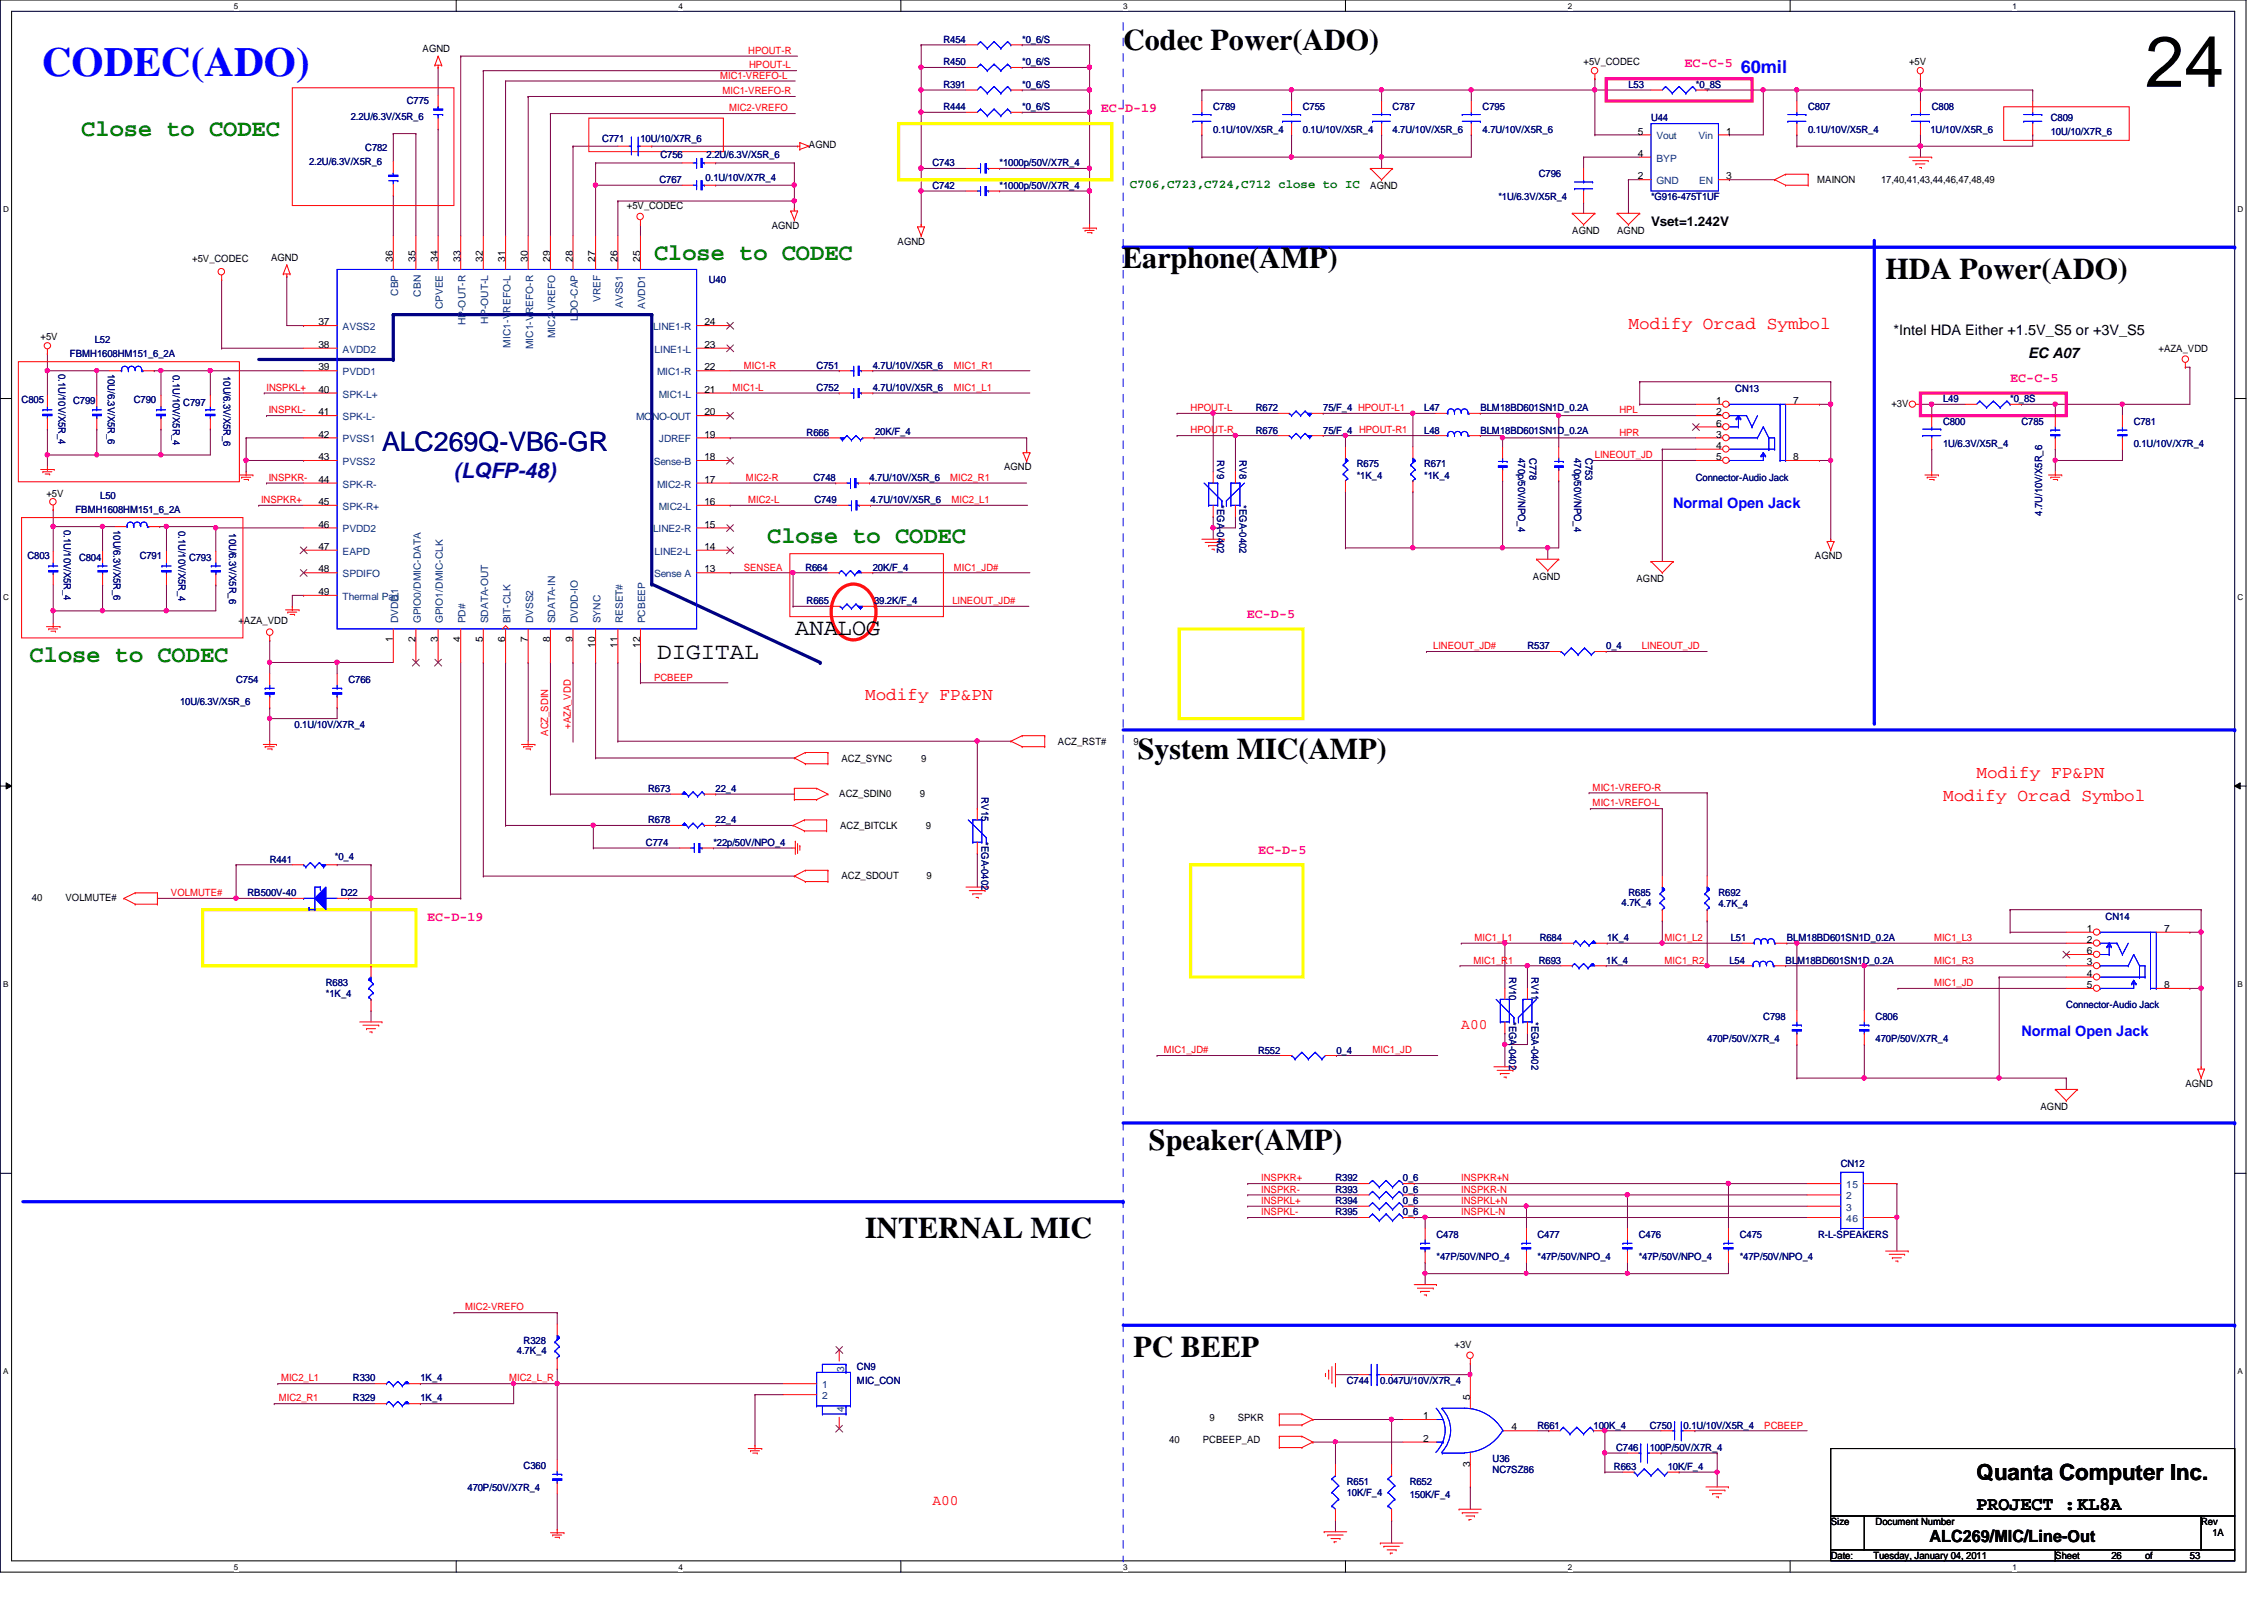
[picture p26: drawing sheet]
<svg xmlns="http://www.w3.org/2000/svg" width="297mm" height="210mm" viewBox="0 0 297 210" stroke-linecap="round" stroke-linejoin="round" font-family="sans-serif">
<defs><g id="words">
<text font-size="9.4" x="281.4" y="11.4">24</text>
<text font-size="5.4" fill="#00f" x="5.5" y="10">CODEC(ADO)</text>
<g font-size="3.9">
<text x="147.4" y="6.6">Codec Power(ADO)</text>
<text x="147.2" y="35.1">Earphone(AMP)</text>
<text x="247.4" y="36.6">HDA Power(ADO)</text>
<text x="149.3" y="99.5">System MIC(AMP)</text>
<text x="150.7" y="150.9">Speaker(AMP)</text>
<text x="113.5" y="162.4">INTERNAL MIC</text>
<text x="148.7" y="178.1">PC BEEP</text>
</g>
<text font-size="3.5" fill="#000080" x="50.1" y="59.1">ALC269Q-VB6-GR</text>
<g font-size="3.1" fill="#008000">
<text x="10.7" y="17.8">Close to CODEC</text>
<text x="85.8" y="34.1">Close to CODEC</text>
<text x="100.7" y="71.2">Close to CODEC</text>
<text x="3.9" y="86.9">Close to CODEC</text>
</g>
<g font-size="3.1">
<text x="104.3" y="83.4">ANALOG</text>
<text x="86.2" y="86.4">DIGITAL</text>
</g>
<text font-size="2.9" x="259.3" y="194.2">Quanta Computer Inc.</text>
<text font-size="2.8" fill="#0000a0" x="59.6" y="62.7">(LQFP-48)</text>
<text font-size="2.5" x="259.3" y="198">PROJECT :KL8A</text>
<text font-size="2.3" fill="#00f" x="228.4" y="9.5">60mil</text>
<g font-size="2.3" fill="#f00">
<text x="213.7" y="43.2">Modify Orcad Symbol</text>
<text x="113.5" y="91.8">Modify FP&amp;PN</text>
<text x="254.9" y="105">Modify Orcad Symbol</text>
<text x="259.3" y="102.1">Modify FP&amp;PN</text>
</g>
<text font-size="2.2" x="253.2" y="202.3">ALC269/MIC/Line-Out</text>
<g font-size="1.9">
<text x="248.4" y="44">*Intel HDA Either +1.5V_S5 or +3V_S5</text>
<text x="266.1" y="47">EC A07</text>
</g>
<g font-size="1.9" fill="#00f">
<text x="219.5" y="66.6">Normal Open Jack</text>
<text x="265.2" y="135.8">Normal Open Jack</text>
</g>
<g font-size="1.9" fill="#f00">
<text x="191.7" y="135">A00</text>
<text x="122.3" y="197.4">A00</text>
</g>
<g font-size="1.7" fill="#ff0080">
<text x="221" y="8.8">EC-C-5</text>
<text x="144.4" y="14.7">EC-D-19</text>
<text x="263.7" y="50.1">EC-C-5</text>
<text x="163.6" y="81">EC-D-5</text>
<text x="165.1" y="112">EC-D-5</text>
<text x="56" y="120.8">EC-D-19</text>
</g>
<text font-size="1.7" x="216.6" y="29.6">Vset=1.242V</text>
<text font-size="1.6" fill="#008000" x="148.2" y="24.6">C706,C723,C724,C712 close to IC</text>
<g font-size="1.3" fill="#000080">
<text x="123.8" y="5.6">R454</text>
<text x="134.1" y="5.6">*0_6/S</text>
<text x="123.8" y="8.6">R450</text>
<text x="123.8" y="11.5">R391</text>
<text x="134.1" y="8.6">*0_6/S</text>
<text x="134.1" y="11.5">*0_6/S</text>
<text x="213.7" y="11.5">L53</text>
<text x="222.5" y="11.5">*0_8S</text>
<text x="46" y="15.8">2.2U/6.3V/X5R_6</text>
<text x="53.4" y="13.6">C775</text>
<text x="123.8" y="14.4">R444</text>
<text x="134.1" y="14.4">*0_6/S</text>
<text x="159.2" y="14.4">C789</text>
<text x="159.2" y="17.4">0.1U/10V/X5R_4</text>
<text x="170.9" y="14.4">C755</text>
<text x="170.9" y="17.4">0.1U/10V/X5R_4</text>
<text x="182.7" y="14.4">C787</text>
<text x="182.7" y="17.4">4.7U/10V/X5R_6</text>
<text x="194.5" y="14.4">C795</text>
<text x="194.5" y="17.4">4.7U/10V/X5R_6</text>
<text x="216.6" y="15.9">U44</text>
<text x="237.2" y="14.4">C807</text>
<text x="237.2" y="17.4">0.1U/10V/X5R_4</text>
<text x="253.3" y="17.4">1U/10V/X5R_6</text>
<text x="253.4" y="14.4">C808</text>
<text x="269.1" y="15.9">C809</text>
<text x="269.1" y="17.7">10U/10/X7R_6</text>
<text x="40.6" y="21.7">2.2U/6.3V/X5R_6</text>
<text x="47.9" y="19.8">C782</text>
<text x="79" y="18.6">C771</text>
<text x="84" y="18.6">10U/10/X7R_6</text>
<text x="86.7" y="20.8">C756</text>
<text x="92.6" y="23.7">0.1U/10V/X7R_4</text>
<text x="92.7" y="20.8">2.2U/6.3V/X5R_6</text>
<text x="122.3" y="21.8">C743</text>
<text x="131.1" y="21.8">*1000p/50V/X7R_4</text>
<text x="201.9" y="23.3">C796</text>
<text x="86.5" y="24">C767</text>
<text x="122.3" y="24.8">C742</text>
<text x="131.1" y="24.8">*1000p/50V/X7R_4</text>
<text x="196.6" y="26.2">*1U/6.3V/X5R_4</text>
<text x="216.6" y="26.2">*G916-475T1UF</text>
<text x="93" y="37.1">U40</text>
<text x="9.2" y="46.9">FBMH1608HM151_6_2A</text>
<text x="12.4" y="45">L52</text>
<text x="2.8" y="52.9">C805</text>
<text x="7.7" y="49.1" transform="rotate(90 7.7 49.1)">0.1U/10V/X5R_4</text>
<text x="9.6" y="53">C799</text>
<text x="14.1" y="49.1" transform="rotate(90 14.1 49.1)">10U/6.3V/X5R_6</text>
<text x="17.6" y="52.9">C790</text>
<text x="22.7" y="49.2" transform="rotate(90 22.7 49.2)">0.1U/10V/X5R_4</text>
<text x="24" y="53.2">C797</text>
<text x="29.3" y="49.4" transform="rotate(90 29.3 49.4)">10U/6.3V/X5R_6</text>
<text x="107.1" y="51.3">C752</text>
<text x="107.1" y="48.3">C751</text>
<text x="114.5" y="51.3">4.7U/10V/X5R_6</text>
<text x="114.5" y="48.3">4.7U/10V/X5R_6</text>
<text x="164.8" y="53.9">R672</text>
<text x="173.6" y="53.9">75/F_4 HPOUT-L1</text>
<text x="186.9" y="53.9">L47</text>
<text x="194.2" y="53.9">BLM18BD601SN1D_0.2A</text>
<text x="227.7" y="51.4">CN13</text>
<text x="254.9" y="52.7">L49</text>
<text x="263.7" y="52.7">*0_8S</text>
<text x="105.8" y="57.2">R666</text>
<text x="114.8" y="57">20K/F_4</text>
<text x="164.8" y="56.9">R676</text>
<text x="173.6" y="56.9">75/F_4 HPOUT-R1</text>
<text x="186.9" y="56.9">L48</text>
<text x="194.2" y="56.9">BLM18BD601SN1D_0.2A</text>
<text x="254.9" y="55.7">C800</text>
<text x="254.9" y="58.6">1U/6.3V/X5R_4</text>
<text x="265.2" y="55.7">C785</text>
<text x="279.9" y="58.6">0.1U/10V/X7R_4</text>
<text x="279.9" y="55.7">C781</text>
<text x="13.2" y="65.4">L50</text>
<text x="106.7" y="63.1">C748</text>
<text x="106.8" y="66">C749</text>
<text x="114.1" y="63.1">4.7U/10V/X5R_6</text>
<text x="114.2" y="66">4.7U/10V/X5R_6</text>
<text x="159.7" y="60.4" transform="rotate(90 159.7 60.4)">RV9</text>
<text x="162.6" y="60.4" transform="rotate(90 162.6 60.4)">RV8</text>
<text x="178" y="61.3">R675</text>
<text x="178" y="62.8">*1K_4</text>
<text x="186.9" y="61.3">R671</text>
<text x="186.9" y="62.8">*1K_4</text>
<text x="199.2" y="60.1" transform="rotate(90 199.2 60.1)">470p/50V/NPO_4</text>
<text x="200.7" y="60.1" transform="rotate(90 200.7 60.1)">C778</text>
<text x="206.5" y="60.1" transform="rotate(90 206.5 60.1)">470p/50V/NPO_4</text>
<text x="208" y="60.1" transform="rotate(90 208 60.1)">C753</text>
<text x="222.5" y="63.1">Connector-Audio Jack</text>
<text x="8.4" y="69.6" transform="rotate(90 8.4 69.6)">0.1U/10V/X5R_4</text>
<text x="9.9" y="67.4">FBMH1608HM151_6_2A</text>
<text x="14.9" y="69.6" transform="rotate(90 14.9 69.6)">10U/6.3V/X5R_6</text>
<text x="23.4" y="69.7" transform="rotate(90 23.4 69.7)">0.1U/10V/X5R_4</text>
<text x="30.1" y="70" transform="rotate(90 30.1 70)">10U/6.3V/X5R_6</text>
<text x="159.7" y="66.3" transform="rotate(90 159.7 66.3)">*EGA-0402</text>
<text x="162.6" y="66.3" transform="rotate(90 162.6 66.3)">*EGA-0402</text>
<text x="267.9" y="67.6" transform="rotate(-90 267.9 67.6)">4.7U/10V/X5R_6</text>
<text x="3.6" y="73.4">C803</text>
<text x="10.4" y="73.5">C804</text>
<text x="18.3" y="73.4">C791</text>
<text x="24.8" y="73.7">C793</text>
<text x="105.7" y="74.8">R664</text>
<text x="114.5" y="74.8">20K/F_4</text>
<text x="105.8" y="79.3">R665</text>
<text x="114.7" y="79.3">39.2K/F_4</text>
<text x="31" y="89.6">C754</text>
<text x="45.7" y="89.6">C766</text>
<text x="200.4" y="85.2">R537</text>
<text x="210.7" y="85.2">0_4</text>
<text x="23.6" y="92.5">10U/6.3V/X5R_6</text>
<text x="38.6" y="95.5">0.1U/10V/X7R_4</text>
<text x="85" y="108">R678</text>
<text x="85" y="103.9">R673</text>
<text x="93.9" y="108">22_4</text>
<text x="93.9" y="103.9">22_4</text>
<text x="128.8" y="104.6" transform="rotate(90 128.8 104.6)">RV15</text>
<text x="35.4" y="113.2">R441</text>
<text x="43.9" y="112.9">*0_4</text>
<text x="84.7" y="111">C774</text>
<text x="93.6" y="111">*22p/50V/NPO_4</text>
<text x="128.8" y="110.5" transform="rotate(90 128.8 110.5)">*EGA-0402</text>
<text x="32.5" y="117.6">RB500V-40</text>
<text x="44.7" y="117.6">D22</text>
<text x="212.8" y="118.9">4.7K_4</text>
<text x="213.7" y="117.6">R685</text>
<text x="225.5" y="117.6">R692</text>
<text x="225.5" y="119">4.7K_4</text>
<text x="202" y="123.5">R684</text>
<text x="210.9" y="123.5">1K_4</text>
<text x="227.1" y="123.5">L51</text>
<text x="234.4" y="123.5">BLM18BD601SN1D_0.2A</text>
<text x="276.3" y="120.6">CN14</text>
<text x="42.8" y="129.4">R683</text>
<text x="42.8" y="130.9">*1K_4</text>
<text x="198" y="128.2" transform="rotate(90 198 128.2)">RV10</text>
<text x="201" y="128.2" transform="rotate(90 201 128.2)">RV11</text>
<text x="201.9" y="126.4">R693</text>
<text x="210.7" y="126.4">1K_4</text>
<text x="226.9" y="126.4">L54</text>
<text x="234.3" y="126.4">BLM18BD601SN1D_0.2A</text>
<text x="198" y="134.1" transform="rotate(90 198 134.1)">*EGA-0402</text>
<text x="201" y="134.1" transform="rotate(90 201 134.1)">*EGA-0402</text>
<text x="224" y="136.7">470P/50V/X7R_4</text>
<text x="231.3" y="133.8">C798</text>
<text x="246.1" y="133.8">C806</text>
<text x="246.1" y="136.7">470P/50V/X7R_4</text>
<text x="271.1" y="132.3">Connector-Audio Jack</text>
<text x="165.1" y="138.2">R552</text>
<text x="175.3" y="138.2">0_4</text>
<text x="175.2" y="155">R392</text>
<text x="184.1" y="155">0_6</text>
<text x="241.5" y="153.1">CN12</text>
<text x="175.2" y="157.9">R394</text>
<text x="175.2" y="159.4">R395</text>
<text x="175.2" y="156.5">R393</text>
<text x="184.1" y="157.9">0_6</text>
<text x="184.1" y="159.4">0_6</text>
<text x="184.1" y="156.5">0_6</text>
<text x="188.5" y="162.3">C478</text>
<text x="188.5" y="165.3">*47P/50V/NPO_4</text>
<text x="201.7" y="162.3">C477</text>
<text x="201.7" y="165.3">*47P/50V/NPO_4</text>
<text x="215" y="162.3">C476</text>
<text x="215" y="165.3">*47P/50V/NPO_4</text>
<text x="228.3" y="162.3">C475</text>
<text x="228.3" y="165.3">*47P/50V/NPO_4</text>
<text x="238.5" y="162.3">R-L-SPEAKERS</text>
<text x="67.8" y="177.7">4.7K_4</text>
<text x="68.7" y="176.4">R328</text>
<text x="112.4" y="179.7">CN9</text>
<text x="46.3" y="181.2">R330</text>
<text x="46.3" y="183.9">R329</text>
<text x="55.2" y="181.2">1K_4</text>
<text x="55.2" y="183.9">1K_4</text>
<text x="112.4" y="181.5">MIC_CON</text>
<text x="176.7" y="181.5">C744</text>
<text x="181.1" y="181.5">0.047U/10V/X7R_4</text>
<text x="195.8" y="191.8">U36</text>
<text x="201.7" y="187.4">R661</text>
<text x="209.1" y="187.4">100K_4</text>
<text x="212" y="190.4">C746</text>
<text x="216.4" y="190.4">100P/50V/X7R_4</text>
<text x="216.4" y="187.4">C750</text>
<text x="220.9" y="187.4">0.1U/10V/X5R_4</text>
<text x="61.3" y="195.7">470P/50V/X7R_4</text>
<text x="68.7" y="192.7">C360</text>
<text x="176.7" y="194.8">R651</text>
<text x="176.7" y="196.3">10K/F_4</text>
<text x="185" y="194.8">R652</text>
<text x="185" y="196.6">150K/F_4</text>
<text x="195.8" y="193.3">NC7SZ86</text>
<text x="211.7" y="192.9">R663</text>
<text x="218.8" y="192.9">10K/F_4</text>
</g>
<g font-size="1.3">
<text x="55.5" y="6.8">AGND</text>
<text x="207.8" y="8.6">+5V_CODEC</text>
<text x="250.5" y="8.6">+5V</text>
<text x="214.9" y="17.7">5</text>
<text x="226.5" y="17.7">1</text>
<text x="106.1" y="19.5">AGND</text>
<text x="214.9" y="20.6">4</text>
<text x="214.9" y="23.5">2</text>
<text x="226.5" y="23.5">3</text>
<text x="82.3" y="27.4">+5V_CODEC</text>
<text x="179.8" y="24.8">AGND</text>
<text x="238.4" y="24">MAINON</text>
<text x="246.8" y="24">17,40,41,43,44,46,47,48,49</text>
<text x="25.2" y="34.3">+5V_CODEC</text>
<text x="35.6" y="34.2">AGND</text>
<text x="51.6" y="34.3" transform="rotate(-90 51.6 34.3)">36</text>
<text x="54.5" y="34.3" transform="rotate(-90 54.5 34.3)">35</text>
<text x="57.4" y="34.3" transform="rotate(-90 57.4 34.3)">34</text>
<text x="60.4" y="34.3" transform="rotate(-90 60.4 34.3)">33</text>
<text x="63.4" y="34.3" transform="rotate(-90 63.4 34.3)">32</text>
<text x="66.3" y="34.3" transform="rotate(-90 66.3 34.3)">31</text>
<text x="69.3" y="34.3" transform="rotate(-90 69.3 34.3)">30</text>
<text x="72.2" y="34.3" transform="rotate(-90 72.2 34.3)">29</text>
<text x="75.1" y="34.3" transform="rotate(-90 75.1 34.3)">28</text>
<text x="78.1" y="34.3" transform="rotate(-90 78.1 34.3)">27</text>
<text x="81" y="34.3" transform="rotate(-90 81 34.3)">26</text>
<text x="84" y="34.3" transform="rotate(-90 84 34.3)">25</text>
<text x="101.3" y="30.1">AGND</text>
<text x="117.8" y="32.1">AGND</text>
<text x="206.3" y="30.6">AGND</text>
<text x="212.2" y="30.6">AGND</text>
<text x="5.3" y="44.7">+5V</text>
<text x="41.8" y="42.7">37</text>
<text x="41.8" y="45.6">38</text>
<text x="92.4" y="45.6">23</text>
<text x="92.4" y="42.7">24</text>
<text x="283.2" y="46.1">+AZA_VDD</text>
<text x="41.8" y="48.6">39</text>
<text x="41.8" y="51.5">40</text>
<text x="92.4" y="51.5">21</text>
<text x="92.4" y="48.6">22</text>
<text x="225.2" y="53">1</text>
<text x="235.3" y="53">7</text>
<text x="248.2" y="53.3">+3V</text>
<text x="41.8" y="54.5">41</text>
<text x="41.8" y="57.4">42</text>
<text x="92.4" y="57.4">19</text>
<text x="92.4" y="54.5">20</text>
<text x="225.2" y="54.5">2</text>
<text x="225.2" y="56">6</text>
<text x="225.2" y="57.4">3</text>
<text x="225.2" y="58.9">4</text>
<text x="6.1" y="65.2">+5V</text>
<text x="41.8" y="60.4">43</text>
<text x="41.8" y="63.3">44</text>
<text x="92.4" y="63.3">17</text>
<text x="92.4" y="60.4">18</text>
<text x="131.7" y="61.7">AGND</text>
<text x="225.2" y="60.4">5</text>
<text x="235.3" y="60.4">8</text>
<text x="41.8" y="66.3">45</text>
<text x="41.8" y="69.2">46</text>
<text x="92.4" y="69.2">15</text>
<text x="92.4" y="66.3">16</text>
<text x="41.8" y="72.1">47</text>
<text x="41.8" y="75.1">48</text>
<text x="92.4" y="75.1">13</text>
<text x="92.4" y="72.1">14</text>
<text x="201.1" y="76">AGND</text>
<text x="214.7" y="76.3">AGND</text>
<text x="238.1" y="73.4">AGND</text>
<text x="31.3" y="81.9">+AZA_VDD</text>
<text x="41.8" y="78.1">49</text>
<text x="51.6" y="84.3" transform="rotate(-90 51.6 84.3)">1</text>
<text x="54.5" y="84.3" transform="rotate(-90 54.5 84.3)">2</text>
<text x="57.4" y="84.3" transform="rotate(-90 57.4 84.3)">3</text>
<text x="60.4" y="84.3" transform="rotate(-90 60.4 84.3)">4</text>
<text x="63.4" y="84.3" transform="rotate(-90 63.4 84.3)">5</text>
<text x="66.3" y="84.3" transform="rotate(-90 66.3 84.3)">6</text>
<text x="69.3" y="84.3" transform="rotate(-90 69.3 84.3)">7</text>
<text x="72.2" y="84.3" transform="rotate(-90 72.2 84.3)">8</text>
<text x="75.1" y="84.3" transform="rotate(-90 75.1 84.3)">9</text>
<text x="78.1" y="85" transform="rotate(-90 78.1 85)">10</text>
<text x="81" y="85" transform="rotate(-90 81 85)">11</text>
<text x="84" y="85" transform="rotate(-90 84 85)">12</text>
<text x="110.4" y="99.9">ACZ_SYNC</text>
<text x="120.9" y="99.9">9</text>
<text x="138.8" y="97.7">ACZ_RST#</text>
<text x="148.7" y="97.7">9</text>
<text x="110.1" y="104.6">ACZ_SDIN0</text>
<text x="120.7" y="104.6">9</text>
<text x="110.2" y="108.8">ACZ_BITCLK</text>
<text x="121.5" y="108.8">9</text>
<text x="4.2" y="118.2">40</text>
<text x="8.6" y="118.2">VOLMUTE#</text>
<text x="110.4" y="115.4">ACZ_SDOUT</text>
<text x="121.6" y="115.4">9</text>
<text x="273.8" y="122.3">1</text>
<text x="273.8" y="123.7">2</text>
<text x="273.8" y="125.2">6</text>
<text x="283.9" y="122.3">7</text>
<text x="273.8" y="126.7">3</text>
<text x="273.8" y="128.1">4</text>
<text x="273.8" y="129.6">5</text>
<text x="283.9" y="129.6">8</text>
<text x="286.7" y="142.6">AGND</text>
<text x="267.7" y="145.6">AGND</text>
<text x="190.8" y="176.8">+3V</text>
<text x="192.9" y="183.7" transform="rotate(-90 192.9 183.7)">5</text>
<text x="153.4" y="189.3">40</text>
<text x="157.8" y="189.3">PCBEEP_AD</text>
<text x="158.7" y="186.4">9</text>
<text x="162.4" y="186.4">SPKR</text>
<text x="186.7" y="186.2">1</text>
<text x="186.7" y="189.1">2</text>
<text x="198.3" y="187.7">4</text>
<text x="192.9" y="192.4" transform="rotate(-90 192.9 192.4)">3</text>
<text x="240.2" y="200.1">Size</text>
<text x="246.1" y="200.1">Document Number</text>
<text x="288.8" y="200.1">Rev</text>
<text x="290.3" y="201.5">1A</text>
<text x="240.2" y="204.5">Date:</text>
<text x="245.8" y="204.5">Tuesday, January 04, 2011</text>
<text x="269.7" y="204.5">Sheet</text>
<text x="277" y="204.5">26</text>
<text x="281.4" y="204.5">of</text>
<text x="287.3" y="204.5">53</text>
</g>
<g font-size="1.3" fill="#f00">
<text x="94.5" y="10.3">MIC1-VREFO-L</text>
<text x="98.2" y="7.1">HPOUT-R</text>
<text x="98.3" y="9">HPOUT-L</text>
<text x="94.8" y="12.4">MIC1-VREFO-R</text>
<text x="95.7" y="14.6">MIC2-VREFO</text>
<text x="35" y="51.3">INSPKL+</text>
<text x="96.1" y="51.3">MIC1-L</text>
<text x="97.6" y="48.3">MIC1-R</text>
<text x="125.1" y="51.3">MIC1_L1</text>
<text x="125.1" y="48.3">MIC1_R1</text>
<text x="156.2" y="53.9">HPOUT-L</text>
<text x="35.3" y="54.2">INSPKL-</text>
<text x="156.2" y="56.9">HPOUT-R</text>
<text x="212.5" y="57.1">HPR</text>
<text x="212.5" y="54.2">HPL</text>
<text x="34.2" y="66">INSPKR+</text>
<text x="35.3" y="63.1">INSPKR-</text>
<text x="97.9" y="63.1">MIC2-R</text>
<text x="98.2" y="66">MIC2-L</text>
<text x="124.7" y="63.1">MIC2_R1</text>
<text x="124.8" y="66">MIC2_L1</text>
<text x="209.3" y="60.1">LINEOUT_JD</text>
<text x="97.6" y="74.8">SENSEA</text>
<text x="125.1" y="74.8">MIC1_JD#</text>
<text x="125" y="79.2">LINEOUT_JD#</text>
<text x="85.8" y="89.3">PCBEEP</text>
<text x="188" y="85.2">LINEOUT_JD#</text>
<text x="215.4" y="85.2">LINEOUT_JD</text>
<text x="74.9" y="95.6" transform="rotate(-90 74.9 95.6)">+AZA_VDD</text>
<text x="71.9" y="96.5" transform="rotate(-90 71.9 96.5)">ACZ_SDIN</text>
<text x="209" y="105.8">MIC1-VREFO-L</text>
<text x="209" y="103.7">MIC1-VREFO-R</text>
<text x="22.4" y="117.6">VOLMUTE#</text>
<text x="193.5" y="123.4">MIC1_L1</text>
<text x="218.4" y="123.4">MIC1_L2</text>
<text x="253.7" y="123.4">MIC1_L3</text>
<text x="193.3" y="126.4">MIC1_R1</text>
<text x="218.4" y="126.4">MIC1_R2</text>
<text x="253.7" y="126.4">MIC1_R3</text>
<text x="253.7" y="129.4">MIC1_JD</text>
<text x="152.7" y="138.2">MIC1_JD#</text>
<text x="180.1" y="138.2">MIC1_JD</text>
<text x="165.5" y="155">INSPKR+</text>
<text x="191.7" y="155">INSPKR+N</text>
<text x="165.5" y="159.4">INSPKL-</text>
<text x="165.5" y="156.5">INSPKR-</text>
<text x="165.5" y="157.9">INSPKL+</text>
<text x="191.7" y="156.5">INSPKR-N</text>
<text x="191.7" y="159.4">INSPKL-N</text>
<text x="191.7" y="157.9">INSPKL+N</text>
<text x="61" y="171.9">MIC2-VREFO</text>
<text x="36.6" y="183.9">MIC2_R1</text>
<text x="36.9" y="181.2">MIC2_L1</text>
<text x="66.8" y="181.2">MIC2_L_R</text>
<text x="231.5" y="187.4">PCBEEP</text>
</g>
<g font-size="1.3" fill="#004080">
<text x="217.3" y="18.3">Vout</text>
<text x="217.3" y="21.2">BYP</text>
<text x="222.8" y="18.3">Vin</text>
<text x="217.3" y="24.2">GND</text>
<text x="222.9" y="24.2">EN</text>
<text x="52.2" y="38.8" transform="rotate(-90 52.2 38.8)">CBP</text>
<text x="55.2" y="38.9" transform="rotate(-90 55.2 38.9)">CBN</text>
<text x="58.1" y="40.6" transform="rotate(-90 58.1 40.6)">CPVEE</text>
<text x="78.8" y="39.6" transform="rotate(-90 78.8 39.6)">VREF</text>
<text x="81.7" y="40.4" transform="rotate(-90 81.7 40.4)">AVSS1</text>
<text x="84.7" y="40.6" transform="rotate(-90 84.7 40.6)">AVDD1</text>
<text x="45" y="43.3">AVSS2</text>
<text x="45" y="46.3">AVDD2</text>
<text x="61.1" y="42.7" transform="rotate(-90 61.1 42.7)">HP-OUT-R</text>
<text x="64" y="42.5" transform="rotate(-90 64 42.5)">HP-OUT-L</text>
<text x="67" y="45.6" transform="rotate(-90 67 45.6)">MIC1-VREFO-L</text>
<text x="69.9" y="45.8" transform="rotate(-90 69.9 45.8)">MIC1-VREFO-R</text>
<text x="72.9" y="44.4" transform="rotate(-90 72.9 44.4)">MIC2-VREFO</text>
<text x="75.8" y="42.1" transform="rotate(-90 75.8 42.1)">LDO-CAP</text>
<text x="85.7" y="43.3">LINE1-R</text>
<text x="85.9" y="46.3">LINE1-L</text>
<text x="45" y="49.2">PVDD1</text>
<text x="45" y="52.2">SPK-L+</text>
<text x="86.2" y="49.2">MIC1-R</text>
<text x="86.4" y="52.2">MIC1-L</text>
<text x="45" y="55.1">SPK-L-</text>
<text x="45" y="58">PVSS1</text>
<text x="83.5" y="55.1">MONO-OUT</text>
<text x="86.4" y="58">JDREF</text>
<text x="45" y="61">PVSS2</text>
<text x="45" y="64">SPK-R-</text>
<text x="85.8" y="61">Sense-B</text>
<text x="86.2" y="64">MIC2-R</text>
<text x="45" y="66.9">SPK-R+</text>
<text x="45" y="69.8">PVDD2</text>
<text x="85.7" y="69.8">LINE2-R</text>
<text x="86.4" y="66.9">MIC2-L</text>
<text x="45" y="72.8">EAPD</text>
<text x="45" y="75.7">SPDIFO</text>
<text x="85.8" y="75.7">Sense A</text>
<text x="85.9" y="72.8">LINE2-L</text>
<text x="45" y="78.7">Thermal Pad</text>
<text x="52.2" y="81.8" transform="rotate(-90 52.2 81.8)">DVDD1</text>
<text x="55.2" y="81.8" transform="rotate(-90 55.2 81.8)">GPIO0/DMIC-DATA</text>
<text x="58.1" y="81.8" transform="rotate(-90 58.1 81.8)">GPIO1/DMIC-CLK</text>
<text x="61.1" y="81.8" transform="rotate(-90 61.1 81.8)">PD#</text>
<text x="64" y="81.8" transform="rotate(-90 64 81.8)">SDATA-OUT</text>
<text x="67" y="81.8" transform="rotate(-90 67 81.8)">BIT-CLK</text>
<text x="69.9" y="81.8" transform="rotate(-90 69.9 81.8)">DVSS2</text>
<text x="72.9" y="81.8" transform="rotate(-90 72.9 81.8)">SDATA-IN</text>
<text x="75.8" y="81.8" transform="rotate(-90 75.8 81.8)">DVDD-IO</text>
<text x="78.8" y="81.8" transform="rotate(-90 78.8 81.8)">SYNC</text>
<text x="81.7" y="81.8" transform="rotate(-90 81.7 81.8)">RESET#</text>
<text x="84.7" y="81.8" transform="rotate(-90 84.7 81.8)">PCBEEP</text>
<text x="242.2" y="155.9">15</text>
<text x="242.2" y="157.4">2</text>
<text x="242.2" y="158.8">3</text>
<text x="242.2" y="160.3">46</text>
<text x="107.9" y="182.1">1</text>
<text x="107.9" y="183.6">2</text>
<text x="110.7" y="185.2" transform="rotate(-90 110.7 185.2)">4</text>
<text x="110.7" y="180" transform="rotate(-90 110.7 180)">3</text>
</g>
<g font-size="1.1">
<text x="30.7" y="1.1">5</text>
<text x="89" y="1.1">4</text>
<text x="147.4" y="1.1">3</text>
<text x="205.7" y="1.1">2</text>
<text x="264" y="1.1">1</text>
<text x=".4" y="27.9">D</text>
<text x="293.6" y="27.9">D</text>
<text x=".4" y="78.7">C</text>
<text x="293.6" y="78.7">C</text>
<text x=".4" y="129.5">B</text>
<text x="293.6" y="129.5">B</text>
<text x=".4" y="180.3">A</text>
<text x="293.6" y="180.3">A</text>
<text x="30.7" y="205.9">5</text>
<text x="89" y="205.9">4</text>
<text x="147.4" y="205.9">3</text>
<text x="205.7" y="205.9">2</text>
<text x="264" y="205.9">1</text>
</g>
</g></defs>
<path d="M0 0h294.7v206.2h-294.7zM1.5 1.5h291.7v203.3h-291.7z" fill="none" stroke="#000" stroke-width=".13"/>
<g fill="#fff">
<path d="M30.7 .2h.6v1.2h-.6z"/>
<path d="M30.7 204.9h.6v1.2h-.6z"/>
</g>
<path d="M59.9 0v1.5M59.9 204.8v1.4" fill="none" stroke="#000" stroke-width=".13"/>
<g fill="#fff">
<path d="M89 .2h.6v1.2h-.6z"/>
<path d="M89 204.9h.6v1.2h-.6z"/>
</g>
<path d="M118.2 0v1.5M118.2 204.8v1.4" fill="none" stroke="#000" stroke-width=".13"/>
<g fill="#fff">
<path d="M147.4 .2h.6v1.2h-.6z"/>
<path d="M147.4 204.9h.6v1.2h-.6z"/>
</g>
<path d="M176.5 0v1.5M176.5 204.8v1.4" fill="none" stroke="#000" stroke-width=".13"/>
<g fill="#fff">
<path d="M205.7 .2h.6v1.2h-.6z"/>
<path d="M205.7 204.9h.6v1.2h-.6z"/>
</g>
<path d="M234.9 0v1.5M234.9 204.8v1.4" fill="none" stroke="#000" stroke-width=".13"/>
<g fill="#fff">
<path d="M264 .2h.6v1.2h-.6z"/>
<path d="M264 204.9h.6v1.2h-.6z"/>
<path d="M.4 26.9h.8v1.2h-.8z"/>
<path d="M293.6 26.9h.7v1.2h-.7z"/>
<path d="M.4 77.7h.8v1.2h-.8z"/>
<path d="M293.6 77.7h.7v1.2h-.7z"/>
</g>
<path d="M0 52.3h1.5M293.2 52.3h1.5" fill="none" stroke="#000" stroke-width=".13"/>
<g fill="#fff">
<path d="M.4 128.5h.7v1.2h-.7z"/>
<path d="M293.6 128.5h.7v1.2h-.7z"/>
</g>
<path d="M0 103.1h1.5M.8 102.7l.7 .4-.7 .4zM293.2 103.1l.7-.4v.8zM293.2 103.1h1.5" fill="none" stroke="#000" stroke-width=".13"/>
<path d="M.8 102.7l.7 .4-.7 .4zM293.2 103.1l.7-.4v.8z" fill="#000"/>
<g fill="#fff">
<path d="M.4 179.3h.7v1.2h-.7z"/>
<path d="M293.6 179.3h.7v1.2h-.7z"/>
</g>
<path d="M0 153.9h1.5M293.2 153.9h1.5" fill="none" stroke="#000" stroke-width=".13"/>
<path d="M12.7 59.7h8.4M21.1 59.7h.1M95.8 75.1h.1M95.8 75.1h8.3M36 184.1h.1M36 184.1h13.3" fill="none" stroke="#800040" stroke-width=".13"/>
<circle cx="12.7" cy="59.7" r=".27" fill="#f0f"/>
<circle cx="12.7" cy="59.7" r=".27" fill="none" stroke="#f0f" stroke-width=".13"/>
<circle cx="21.1" cy="59.7" r=".29" fill="#f0f"/>
<circle cx="21.1" cy="59.7" r=".29" fill="none" stroke="#f0f" stroke-width=".13"/>
<path d="M13.5 80.1h.1M13.5 80.1h8.3" fill="none" stroke="#800040" stroke-width=".13"/>
<circle cx="21.8" cy="80.1" r=".29" fill="#f0f"/>
<circle cx="21.8" cy="80.1" r=".29" fill="none" stroke="#f0f" stroke-width=".13"/>
<circle cx="13.4" cy="80.1" r=".29" fill="#f0f"/>
<circle cx="13.4" cy="80.1" r=".29" fill="none" stroke="#f0f" stroke-width=".13"/>
<g fill="none" stroke="#800040" stroke-width=".13">
<path d="M66.3 10.6v20.3M51.6 25.7h.1M51.6 25.7v5.2M66.3 30.9h.1M95.8 48.6h14.3M110.1 48.6h.1M114.7 57.4h.1M114.7 57.4h20M134.7 57.4h.1M134.7 57.4v1.7M13.5 69.1h.1M13.5 69.1v3.2"/>
<path d="M35 63.4h.1M35 63.4h4.8M55.2 181.5h.1M55.2 181.5h12.2M73.1 181.5h.1M73.1 181.5v10M99.1 183h.1M99.1 183h3.6"/>
</g>
<circle cx="13.4" cy="69.1" r=".29" fill="#f0f"/>
<circle cx="13.4" cy="69.1" r=".29" fill="none" stroke="#f0f" stroke-width=".13"/>
<path d="M7 69.1h.1M7 69.1h6.5" fill="none" stroke="#800040" stroke-width=".13"/>
<circle cx="7" cy="69.1" r=".29" fill="#f0f"/>
<circle cx="7" cy="69.1" r=".29" fill="none" stroke="#f0f" stroke-width=".13"/>
<path d="M7 69.1h.1M7 66.9h.1M7 66.9v5.4M21.8 69.1h.1M21.8 69.1v3.2M21.8 69.1h6.5" fill="none" stroke="#800040" stroke-width=".13"/>
<circle cx="21.8" cy="69.1" r=".29" fill="#f0f"/>
<circle cx="21.8" cy="69.1" r=".29" fill="none" stroke="#f0f" stroke-width=".13"/>
<path d="M7 76.8v3.3M13.5 69.1h.1M13.5 69.1h1.6M7 80.1h.1M21.8 80.1h.1M21.8 80.1h6.5" fill="none" stroke="#800040" stroke-width=".13"/>
<circle cx="7" cy="80.1" r=".29" fill="#f0f"/>
<circle cx="7" cy="80.1" r=".29" fill="none" stroke="#f0f" stroke-width=".13"/>
<path d="M12.7 48.6h.1M12.7 48.6v3.3M95.8 66.3h.1M95.8 66.3h14" fill="none" stroke="#800040" stroke-width=".13"/>
<circle cx="12.7" cy="48.6" r=".27" fill="#f0f"/>
<circle cx="12.7" cy="48.6" r=".27" fill="none" stroke="#f0f" stroke-width=".13"/>
<path d="M6.2 48.6h.1M6.2 48.6h6.5" fill="none" stroke="#800040" stroke-width=".13"/>
<circle cx="6.2" cy="48.6" r=".29" fill="#f0f"/>
<circle cx="6.2" cy="48.6" r=".29" fill="none" stroke="#f0f" stroke-width=".13"/>
<path d="M200.4 126.7h.1M200.4 126.7h4.4" fill="none" stroke="#800040" stroke-width=".13"/>
<circle cx="200.4" cy="126.7" r=".29" fill="#f0f"/>
<circle cx="200.4" cy="126.7" r=".29" fill="none" stroke="#f0f" stroke-width=".13"/>
<path d="M224 126.7h.1M224 126.7h4.4" fill="none" stroke="#800040" stroke-width=".13"/>
<circle cx="224" cy="126.7" r=".29" fill="#f0f"/>
<circle cx="224" cy="126.7" r=".29" fill="none" stroke="#f0f" stroke-width=".13"/>
<path d="M6.2 48.6h.1M6.2 46.4h.1M6.2 59.7h.1M6.2 46.4v5.5M6.2 59.7v1.4" fill="none" stroke="#800040" stroke-width=".13"/>
<circle cx="6.2" cy="59.7" r=".29" fill="#f0f"/>
<circle cx="6.2" cy="59.7" r=".29" fill="none" stroke="#f0f" stroke-width=".13"/>
<path d="M21.1 59.7h.1M21.1 56.3h.1M21.1 56.3v3.4M27.6 56.3h.1M27.6 56.3v3.4h-6.5M35.4 86.9h.1M35.4 86.9h8.8" fill="none" stroke="#800040" stroke-width=".13"/>
<circle cx="35.4" cy="86.9" r=".29" fill="#f0f"/>
<circle cx="35.4" cy="86.9" r=".29" fill="none" stroke="#f0f" stroke-width=".13"/>
<g fill="none" stroke="#800040" stroke-width=".13">
<path d="M29.1 36.7h.1M29.1 36.7v9M37.6 36.2h.1M37.6 36.2v6.5M78.1 21.4h.1M78.1 21.4v2.9M81.1 26.4h.1M81.1 26.4h23.1M21.1 48.6h.1M21.1 48.6v3.3M27.6 48.6h.1M27.6 48.6h12.2"/>
<path d="M27.6 48.6v3.3M13.5 76.8h.1M13.5 76.8v3.3M21 69.1h.1M21 69.1h.8M28.3 69.3h.1M28.3 69.1v3.2M114.1 63.4h.1M114.1 63.4h20.6M114.2 66.3h.1M114.2 66.3h20.6M66.3 108.3h.1"/>
<path d="M66.3 108.3h11.5M234.4 123.7h.1M234.4 123.7h1.4M235.8 123.7h.1M235.8 123.7v8.9M244.6 126.7h.1M244.6 126.7v5.9M73.1 179.6h.1M73.1 179.6v1.9M201.7 187.7h1.5M203.2 187.7h.1"/>
</g>
<circle cx="104.2" cy="26.3" r=".29" fill="#f0f"/>
<circle cx="104.2" cy="26.3" r=".29" fill="none" stroke="#f0f" stroke-width=".13"/>
<g fill="none" stroke="#800040" stroke-width=".13">
<path d="M66.3 10.6h.1M66.3 10.6h38M78.1 24.3h.1M78.1 24.3h11.4M93.9 21.4h.1M93.9 21.4h10.3M104.2 24.3h.1M104.2 24.3v2.1M114.5 51.6h.1M114.5 48.6h.1M114.5 51.6h20.6M114.5 48.6h20.6"/>
<path d="M114.5 75.1h.1M114.5 75.1h20.6M35.4 86.9h.1M35.4 86.9v1.5M93.9 104.2h.1M93.9 104.2h10.3"/>
</g>
<circle cx="78.1" cy="24.3" r=".29" fill="#f0f"/>
<circle cx="78.1" cy="24.3" r=".29" fill="none" stroke="#f0f" stroke-width=".13"/>
<path d="M44.2 86.9h.1M44.2 86.9v1.5M44.2 86.9h7.4" fill="none" stroke="#800040" stroke-width=".13"/>
<circle cx="44.2" cy="86.9" r=".29" fill="#f0f"/>
<circle cx="44.2" cy="86.9" r=".29" fill="none" stroke="#f0f" stroke-width=".13"/>
<path d="M35.4 94.3h.1M35.4 94.3h8.8" fill="none" stroke="#800040" stroke-width=".13"/>
<circle cx="35.4" cy="94.2" r=".29" fill="#f0f"/>
<circle cx="35.4" cy="94.2" r=".29" fill="none" stroke="#f0f" stroke-width=".13"/>
<g fill="none" stroke="#800040" stroke-width=".13">
<path d="M60.4 7.4h.1M60.4 7.4h44.2M60.4 7.4v23.5M78.1 21.4h.1M78.1 24.3h.1M78.1 21.4h11.4M78.1 24.3v6.6M81.1 26.4h.1M81.1 26.4v4.5M104.2 21.4h.1M104.2 21.4v2.9M114.7 79.5h.1"/>
<path d="M114.7 79.5h20.3M35.4 94.3h.1M35.4 84h.1M35.4 84v2.9M35.4 94.3v2.9M66.3 86.9h.1M66.3 86.9v21.4M72.2 86.9h.1M72.2 86.9v17.3M75.2 86.9h.1M75.2 86.9v10.5M81.1 86.9h.1"/>
<path d="M81.1 86.9v10.3M84 86.9h.1M84 89.6h.1M84 86.9v2.7M84 89.6h11.5M128.2 97.2h.1M128.2 97.2h4.4M63.4 114.9h.1M63.4 114.9h40.8M72.2 104.2h.1M72.2 104.2h15.8"/>
</g>
<circle cx="104.2" cy="24.3" r=".29" fill="#f0f"/>
<circle cx="104.2" cy="24.3" r=".29" fill="none" stroke="#f0f" stroke-width=".13"/>
<path d="M269.7 58.9h.1M269.7 58.9v1.5M278.5 53h.1M278.5 53v1.5M104.1 79.5h.1M104.1 75.1h.1M104.1 79.5h4.7M104.1 75.1v4.4M269.7 60.4h.1M269.7 60.4h8.8" fill="none" stroke="#800040" stroke-width=".13"/>
<circle cx="269.6" cy="60.4" r=".29" fill="#f0f"/>
<circle cx="269.6" cy="60.4" r=".29" fill="none" stroke="#f0f" stroke-width=".13"/>
<path d="M269.7 53h.1M269.7 53h8.8M278.5 58.9h.1M278.5 58.9v1.5" fill="none" stroke="#800040" stroke-width=".13"/>
<circle cx="278.4" cy="53" r=".29" fill="#f0f"/>
<circle cx="278.4" cy="53" r=".29" fill="none" stroke="#f0f" stroke-width=".13"/>
<circle cx="269.6" cy="53" r=".29" fill="#f0f"/>
<circle cx="269.6" cy="53" r=".29" fill="none" stroke="#f0f" stroke-width=".13"/>
<path d="M143 22.1h.1M143 22.1v3M269.7 53h.1M269.7 53v1.5M278.5 53h.1M278.5 53h8.8" fill="none" stroke="#800040" stroke-width=".13"/>
<circle cx="142.9" cy="25" r=".29" fill="#f0f"/>
<circle cx="142.9" cy="25" r=".29" fill="none" stroke="#f0f" stroke-width=".13"/>
<circle cx="142.9" cy="22.1" r=".29" fill="#f0f"/>
<circle cx="142.9" cy="22.1" r=".29" fill="none" stroke="#f0f" stroke-width=".13"/>
<path d="M143 11.8h.1M143 11.8v2.9" fill="none" stroke="#800040" stroke-width=".13"/>
<circle cx="142.9" cy="11.8" r=".29" fill="#f0f"/>
<circle cx="142.9" cy="11.8" r=".29" fill="none" stroke="#f0f" stroke-width=".13"/>
<path d="M143 8.8h.1M143 8.8v3" fill="none" stroke="#800040" stroke-width=".13"/>
<circle cx="142.9" cy="11.8" r=".29" fill="#f0f"/>
<circle cx="142.9" cy="11.8" r=".29" fill="none" stroke="#f0f" stroke-width=".13"/>
<circle cx="142.9" cy="8.8" r=".29" fill="#f0f"/>
<circle cx="142.9" cy="8.8" r=".29" fill="none" stroke="#f0f" stroke-width=".13"/>
<path d="M120.9 22.1h.1M120.9 25.1h.1M120.9 22.1h5.8M120.9 25.1h5.8M131.1 22.1h.1M131.1 22.1h11.9M143 25.1h.1M143 25.1v4.4" fill="none" stroke="#800040" stroke-width=".13"/>
<circle cx="142.9" cy="25" r=".29" fill="#f0f"/>
<circle cx="142.9" cy="25" r=".29" fill="none" stroke="#f0f" stroke-width=".13"/>
<path d="M120.9 25.1h.1M120.9 25.1v4.4" fill="none" stroke="#800040" stroke-width=".13"/>
<circle cx="120.8" cy="25" r=".29" fill="#f0f"/>
<circle cx="120.8" cy="25" r=".29" fill="none" stroke="#f0f" stroke-width=".13"/>
<path d="M134.1 14.7h.1M134.1 5.9h.1M134.1 14.7h8.9M134.1 5.9h8.9M143 5.9h.1M143 5.9v2.9M120.9 22.1h.1M120.9 22.1v3" fill="none" stroke="#800040" stroke-width=".13"/>
<circle cx="120.8" cy="22.1" r=".29" fill="#f0f"/>
<circle cx="120.8" cy="22.1" r=".29" fill="none" stroke="#f0f" stroke-width=".13"/>
<path d="M134.1 11.8h.1M134.1 8.8h.1M134.1 11.8h8.9M134.1 8.8h8.9M131.1 25.1h.1M131.1 25.1h11.9" fill="none" stroke="#800040" stroke-width=".13"/>
<circle cx="142.9" cy="8.8" r=".29" fill="#f0f"/>
<circle cx="142.9" cy="8.8" r=".29" fill="none" stroke="#f0f" stroke-width=".13"/>
<path d="M104.1 75.1h.1M104.1 75.1h4.5M35.4 92.8h.1M35.4 92.8v1.5M44.2 92.8h.1M44.2 92.8v1.5M63.4 86.9h.1M63.4 86.9v28M69.3 86.9h.1M69.3 86.9v10.3" fill="none" stroke="#800040" stroke-width=".13"/>
<circle cx="104" cy="75.1" r=".29" fill="#f0f"/>
<circle cx="104" cy="75.1" r=".29" fill="none" stroke="#f0f" stroke-width=".13"/>
<path d="M63.4 9.3h.1M63.4 9.3v21.6M63.4 9.3h41.1M218.1 123.7h.1M218.1 123.7h10.5M235.8 141.4h.1M235.8 141.4h8.8M271.1 141.4h.1M271.1 141.4v1.5" fill="none" stroke="#800040" stroke-width=".13"/>
<circle cx="218.1" cy="123.7" r=".29" fill="#f0f"/>
<circle cx="218.1" cy="123.7" r=".29" fill="none" stroke="#f0f" stroke-width=".13"/>
<g fill="none" stroke="#800040" stroke-width=".13">
<path d="M197.4 123.7h.1M197.4 123.7h7.6M235.8 137h.1M235.8 137v4.4M244.6 137h.1M244.6 137v4.4M163.7 155.3h.1M163.7 159.7h.1M163.7 156.8h.1M163.7 158.2h.1M163.7 155.3h14.5M163.7 159.7h14.5"/>
<path d="M163.7 156.8h14.5M163.7 158.2h14.5M226.8 155.3h.1M226.8 155.3h10.3"/>
</g>
<circle cx="226.7" cy="155.3" r=".29" fill="#f0f"/>
<circle cx="226.7" cy="155.3" r=".29" fill="none" stroke="#f0f" stroke-width=".13"/>
<path d="M185.5 156.8h.1M185.5 156.8h28M187 159.7h.1M187 159.7v1.5M187 159.7h50.1M200.3 158.2h.1M200.3 158.2v3M213.5 156.8h.1M213.5 156.8v4.4M226.8 155.3h.1M226.8 155.3v5.9" fill="none" stroke="#800040" stroke-width=".13"/>
<circle cx="187" cy="159.7" r=".27" fill="#f0f"/>
<circle cx="187" cy="159.7" r=".27" fill="none" stroke="#f0f" stroke-width=".13"/>
<path d="M185.5 159.7h.1M185.5 158.2h.1M185.5 155.3h.1M185.5 159.7h1.5M185.5 158.2h14.8M185.5 155.3h41.3M213.5 156.8h.1M213.5 156.8h23.6" fill="none" stroke="#800040" stroke-width=".13"/>
<circle cx="213.5" cy="156.7" r=".29" fill="#f0f"/>
<circle cx="213.5" cy="156.7" r=".29" fill="none" stroke="#f0f" stroke-width=".13"/>
<path d="M200.3 158.2h.1M200.3 158.2h36.8" fill="none" stroke="#800040" stroke-width=".13"/>
<circle cx="200.2" cy="158.2" r=".27" fill="#f0f"/>
<circle cx="200.2" cy="158.2" r=".27" fill="none" stroke="#f0f" stroke-width=".13"/>
<path d="M187 167.1h.1M187 167.1v1.4M200.3 165.6h.1M200.3 165.6v1.5M213.5 165.6h.1M213.5 167.1h.1M213.5 165.6v1.5M226.8 165.6h.1M226.8 165.6v1.5h-13.3" fill="none" stroke="#800040" stroke-width=".13"/>
<circle cx="213.5" cy="167" r=".27" fill="#f0f"/>
<circle cx="213.5" cy="167" r=".27" fill="none" stroke="#f0f" stroke-width=".13"/>
<path d="M187 165.6h.1M187 165.6v1.5M200.3 167.1h.1M200.3 167.1h13.2" fill="none" stroke="#800040" stroke-width=".13"/>
<circle cx="200.2" cy="167" r=".26" fill="#f0f"/>
<circle cx="200.2" cy="167" r=".26" fill="none" stroke="#f0f" stroke-width=".13"/>
<path d="M187 167.1h.1M187 167.1h13.3" fill="none" stroke="#800040" stroke-width=".13"/>
<circle cx="187" cy="167" r=".27" fill="#f0f"/>
<circle cx="187" cy="167" r=".27" fill="none" stroke="#f0f" stroke-width=".13"/>
<g fill="none" stroke="#800040" stroke-width=".13">
<path d="M269.7 60.4h.1M269.7 60.4v1.5M208.7 106.1h.1M208.7 106.1h9.4M218.1 106.1h.1M218.1 106.1v8.8M224 104h.1M224 104v10.9M210.9 123.7h.1M218.1 120.8h.1M218.1 120.8v2.9h-7.2M262.3 141.4h.1"/>
<path d="M262.3 141.4h8.8"/>
</g>
<circle cx="262.3" cy="141.4" r=".29" fill="#f0f"/>
<circle cx="262.3" cy="141.4" r=".29" fill="none" stroke="#f0f" stroke-width=".13"/>
<path d="M77.8 108.3h.1M77.8 108.3v3" fill="none" stroke="#800040" stroke-width=".13"/>
<circle cx="77.8" cy="108.3" r=".29" fill="#f0f"/>
<circle cx="77.8" cy="108.3" r=".29" fill="none" stroke="#f0f" stroke-width=".13"/>
<path d="M143 14.7h.1M143 14.7v7.4M77.8 111.3h.1M77.8 111.3h11.4M93.6 111.3h.1M93.6 111.3h10.3" fill="none" stroke="#800040" stroke-width=".13"/>
<circle cx="142.9" cy="14.7" r=".29" fill="#f0f"/>
<circle cx="142.9" cy="14.7" r=".29" fill="none" stroke="#f0f" stroke-width=".13"/>
<path d="M93.9 108.3h.1M93.9 108.3h10.2M175.2 199.5h.1M175.2 199.5v1.5M182.6 199.5h.1M182.6 186.2h.1M182.6 199.5v2.9M182.6 186.2h1.5" fill="none" stroke="#800040" stroke-width=".13"/>
<circle cx="182.5" cy="186.2" r=".29" fill="#f0f"/>
<circle cx="182.5" cy="186.2" r=".29" fill="none" stroke="#f0f" stroke-width=".13"/>
<path d="M175.2 189.2h.1M175.2 189.2h8.9" fill="none" stroke="#800040" stroke-width=".13"/>
<circle cx="175.2" cy="189.1" r=".27" fill="#f0f"/>
<circle cx="175.2" cy="189.1" r=".27" fill="none" stroke="#f0f" stroke-width=".13"/>
<path d="M172.3 186.2h.1M172.3 189.2h.1M172.3 186.2h10.3M172.3 189.2h2.9M175.2 189.2h.1M175.2 189.2v2.9M182.6 186.2h.1M182.6 186.2v5.9M192.9 195.1h.1M192.9 195.1v2.9M210.6 187.7h.1M210.6 187.7h7.3" fill="none" stroke="#800040" stroke-width=".13"/>
<circle cx="210.5" cy="187.7" r=".29" fill="#f0f"/>
<circle cx="210.5" cy="187.7" r=".29" fill="none" stroke="#f0f" stroke-width=".13"/>
<path d="M192.9 178.9h.1M192.9 178.9v1.4M210.6 190.6h.1M210.6 193.1h.1M210.6 190.6v2.5M210.6 193.1h2.3M222.4 187.7h.1M222.4 187.7h14.7M225.3 193.1h.1M225.3 193.1v2" fill="none" stroke="#800040" stroke-width=".13"/>
<circle cx="192.9" cy="180.3" r=".27" fill="#f0f"/>
<circle cx="192.9" cy="180.3" r=".27" fill="none" stroke="#f0f" stroke-width=".13"/>
<path d="M175.2 180.3h.1M175.2 180.3h3M182.6 180.3h.1M182.6 180.3h10.3M217.9 190.6h.1M217.9 190.6h7.4M220.3 193.1h.1M225.3 190.6h.1M225.3 190.6v2.5h-5" fill="none" stroke="#800040" stroke-width=".13"/>
<circle cx="225.3" cy="193.1" r=".27" fill="#f0f"/>
<circle cx="225.3" cy="193.1" r=".27" fill="none" stroke="#f0f" stroke-width=".13"/>
<path d="M252 11.8h.1M252 11.8h14.7M252 53h.1M252 53h1.4M253.4 53h.1M253.4 58.9h.1M253.4 53v1.5M253.4 58.9v3M287.3 48.2h.1M287.3 48.2v4.8" fill="none" stroke="#800040" stroke-width=".13"/>
<circle cx="251.9" cy="11.8" r=".29" fill="#f0f"/>
<circle cx="251.9" cy="11.8" r=".29" fill="none" stroke="#f0f" stroke-width=".13"/>
<path d="M169.5 11.8h.1M169.5 11.8h11.8M169.5 20.6h.1M169.5 20.6h11.8" fill="none" stroke="#800040" stroke-width=".13"/>
<circle cx="181.2" cy="11.8" r=".29" fill="#f0f"/>
<circle cx="181.2" cy="11.8" r=".29" fill="none" stroke="#f0f" stroke-width=".13"/>
<circle cx="169.4" cy="11.8" r=".29" fill="#f0f"/>
<circle cx="169.4" cy="11.8" r=".29" fill="none" stroke="#f0f" stroke-width=".13"/>
<path d="M157.7 11.8h.1M157.7 17.7h.1M157.7 11.8v1.5M157.7 17.7v2.9M169.5 11.8h.1M169.5 17.7h.1M169.5 11.8v1.5M169.5 17.7v2.9M181.3 17.7h.1M181.3 11.8h.1M181.3 11.8v1.5M181.3 17.7v2.9" fill="none" stroke="#800040" stroke-width=".13"/>
<circle cx="169.4" cy="20.6" r=".29" fill="#f0f"/>
<circle cx="169.4" cy="20.6" r=".29" fill="none" stroke="#f0f" stroke-width=".13"/>
<path d="M157.7 11.8h.1M157.7 11.8h11.8M181.3 11.8h.1M181.3 11.8h11.7M193 17.7h.1M193 17.7v2.9" fill="none" stroke="#800040" stroke-width=".13"/>
<circle cx="193" cy="11.8" r=".29" fill="#f0f"/>
<circle cx="193" cy="11.8" r=".29" fill="none" stroke="#f0f" stroke-width=".13"/>
<path d="M209.3 10.3h.1M209.3 10.3v1.5M181.3 20.6h.1M181.3 20.6h11.7" fill="none" stroke="#800040" stroke-width=".13"/>
<circle cx="181.2" cy="20.6" r=".29" fill="#f0f"/>
<circle cx="181.2" cy="20.6" r=".29" fill="none" stroke="#f0f" stroke-width=".13"/>
<path d="M193 11.8h.1M193 11.8v1.5M209.3 11.8h.1M209.3 11.8h7.3M181.3 20.6h.1M181.3 20.6v1.5" fill="none" stroke="#800040" stroke-width=".13"/>
<circle cx="209.2" cy="11.8" r=".29" fill="#f0f"/>
<circle cx="209.2" cy="11.8" r=".29" fill="none" stroke="#f0f" stroke-width=".13"/>
<path d="M231.3 11.8h.1M231.3 11.8h4.5M235.8 11.8h.1M235.8 11.8v1.5" fill="none" stroke="#800040" stroke-width=".13"/>
<circle cx="231.3" cy="11.8" r=".29" fill="#f0f"/>
<circle cx="231.3" cy="11.8" r=".29" fill="none" stroke="#f0f" stroke-width=".13"/>
<path d="M235.8 17.7h.1M235.8 17.7v1.5M252 11.8h.1M252 17.7h.1M252 11.8v1.5M252 17.7v1.5M266.7 11.8h.1M266.7 11.8v1.5" fill="none" stroke="#800040" stroke-width=".13"/>
<circle cx="251.9" cy="19.2" r=".29" fill="#f0f"/>
<circle cx="251.9" cy="19.2" r=".29" fill="none" stroke="#f0f" stroke-width=".13"/>
<g fill="none" stroke="#800040" stroke-width=".13">
<path d="M193 11.8h.1M193 11.8h16.3M209.3 17.7h.1M209.3 11.8h.1M209.3 17.7h5.8M209.3 11.8v5.9M224 11.8h.1M224 11.8h7.3M226.9 17.7h.1M231.3 11.8h.1M231.3 11.8v5.9h-4.4M252 19.2h.1"/>
<path d="M252 10.3h.1M252 10.3v1.5M252 19.2v1.4M266.7 17.7h.1M266.7 17.7v1.5h-14.7M207.8 20.6h.1M207.8 26.5h.1M207.8 20.6v1.5M207.8 26.5v1.5M207.8 20.6h7.3M213.7 23.6h.1M213.7 23.6h1.4"/>
<path d="M213.7 23.6v4.4M226.9 23.6h.1M226.9 23.6h5.9"/>
</g>
<circle cx="251.9" cy="19.2" r=".29" fill="#f0f"/>
<circle cx="251.9" cy="19.2" r=".29" fill="none" stroke="#f0f" stroke-width=".13"/>
<path d="M235.8 11.8h.1M235.8 11.8h16.2M157.7 20.6h.1M157.7 20.6h11.8" fill="none" stroke="#800040" stroke-width=".13"/>
<circle cx="235.7" cy="11.8" r=".29" fill="#f0f"/>
<circle cx="235.7" cy="11.8" r=".29" fill="none" stroke="#f0f" stroke-width=".13"/>
<path d="M235.8 19.2h.1M235.8 19.2h16.2M210.6 190.6h.1M210.6 190.6h2.9" fill="none" stroke="#800040" stroke-width=".13"/>
<circle cx="210.5" cy="190.6" r=".29" fill="#f0f"/>
<circle cx="210.5" cy="190.6" r=".29" fill="none" stroke="#f0f" stroke-width=".13"/>
<path d="M248.9 159.7h.1M248.9 159.7v4.4M210.6 187.7h.1M210.6 187.7v2.9" fill="none" stroke="#800040" stroke-width=".13"/>
<circle cx="248.9" cy="159.7" r=".27" fill="#f0f"/>
<circle cx="248.9" cy="159.7" r=".27" fill="none" stroke="#f0f" stroke-width=".13"/>
<path d="M120.9 5.9h.1M120.9 8.8h.1M120.9 11.8h.1M120.9 5.9h5.8M120.9 8.8h5.8M120.9 5.9v5.9M120.9 11.8h5.8" fill="none" stroke="#800040" stroke-width=".13"/>
<circle cx="120.8" cy="8.8" r=".29" fill="#f0f"/>
<circle cx="120.8" cy="8.8" r=".29" fill="none" stroke="#f0f" stroke-width=".13"/>
<path d="M120.9 14.7h.1M120.9 11.8h.1M120.9 14.7h5.8M120.9 11.8v2.9" fill="none" stroke="#800040" stroke-width=".13"/>
<circle cx="120.8" cy="11.8" r=".29" fill="#f0f"/>
<circle cx="120.8" cy="11.8" r=".29" fill="none" stroke="#f0f" stroke-width=".13"/>
<path d="M120.9 14.7h.1M120.9 14.7v7.4" fill="none" stroke="#800040" stroke-width=".13"/>
<circle cx="120.8" cy="22.1" r=".29" fill="#f0f"/>
<circle cx="120.8" cy="22.1" r=".29" fill="none" stroke="#f0f" stroke-width=".13"/>
<circle cx="120.8" cy="14.7" r=".29" fill="#f0f"/>
<circle cx="120.8" cy="14.7" r=".29" fill="none" stroke="#f0f" stroke-width=".13"/>
<path d="M253.4 53h.1M253.4 53h4.4" fill="none" stroke="#800040" stroke-width=".13"/>
<circle cx="253.4" cy="53" r=".29" fill="#f0f"/>
<circle cx="253.4" cy="53" r=".29" fill="none" stroke="#f0f" stroke-width=".13"/>
<path d="M57.5 8.8h.1M57.5 8.8v3.7M265.2 53h.1M265.2 53h4.5M95.8 63.4h13.8M109.6 63.4h.1M7 80.1h.1M7 80.1v1.7M73.1 181.5h.1M73.1 181.5h29.6M99.1 189.6h.1M99.1 183v6.6" fill="none" stroke="#800040" stroke-width=".13"/>
<circle cx="73.1" cy="181.5" r=".29" fill="#f0f"/>
<circle cx="73.1" cy="181.5" r=".29" fill="none" stroke="#f0f" stroke-width=".13"/>
<path d="M57.5 16.9h.1M57.5 16.9v14M69.3 12.7h.1M69.3 12.7v18.2M32.3 57.4h.1M32.3 57.4v3M173.6 54.2h.1M173.6 54.2h11.8M185.4 71.9h.1M185.4 71.9h11.7M7 80.1h.1M7 80.1h6.5" fill="none" stroke="#800040" stroke-width=".13"/>
<circle cx="197.1" cy="71.9" r=".29" fill="#f0f"/>
<circle cx="197.1" cy="71.9" r=".29" fill="none" stroke="#f0f" stroke-width=".13"/>
<circle cx="185.3" cy="71.9" r=".29" fill="#f0f"/>
<circle cx="185.3" cy="71.9" r=".29" fill="none" stroke="#f0f" stroke-width=".13"/>
<path d="M185.4 54.2h.1M185.4 54.2h2.9M194.2 54.2h.1M194.2 54.2h10.3M197.1 57.4h.1M197.1 57.4h25.4M176.5 64.5h.1M176.5 64.5v7.4M185.4 64.5h.1M185.4 64.5v7.4" fill="none" stroke="#800040" stroke-width=".13"/>
<circle cx="197.1" cy="57.4" r=".29" fill="#f0f"/>
<circle cx="197.1" cy="57.4" r=".29" fill="none" stroke="#f0f" stroke-width=".13"/>
<path d="M204.5 54.5h.1M204.5 54.5h18" fill="none" stroke="#800040" stroke-width=".13"/>
<circle cx="204.5" cy="54.5" r=".29" fill="#f0f"/>
<circle cx="204.5" cy="54.5" r=".29" fill="none" stroke="#f0f" stroke-width=".13"/>
<path d="M197.1 57.4h.1M197.1 57.4v1.2M204.5 54.5h.1M204.5 54.5v4.1M203.1 71.9h.1M203.1 71.9v1.5" fill="none" stroke="#800040" stroke-width=".13"/>
<circle cx="203" cy="71.9" r=".29" fill="#f0f"/>
<circle cx="203" cy="71.9" r=".29" fill="none" stroke="#f0f" stroke-width=".13"/>
<path d="M185.4 54.2h.1M185.4 54.2v4.4M203.1 71.9h.1M203.1 71.9h1.4" fill="none" stroke="#800040" stroke-width=".13"/>
<circle cx="185.3" cy="54.2" r=".29" fill="#f0f"/>
<circle cx="185.3" cy="54.2" r=".29" fill="none" stroke="#f0f" stroke-width=".13"/>
<path d="M173.6 57.1h.1M173.6 57.1h2.9M176.5 57.1h.1M176.5 57.1v1.5M176.5 71.9h.1M176.5 71.9h8.9M197.1 63.1h.1M197.1 63.1v8.8M204.5 63.1h.1M204.5 63.1v8.8" fill="none" stroke="#800040" stroke-width=".13"/>
<circle cx="176.5" cy="57.1" r=".29" fill="#f0f"/>
<circle cx="176.5" cy="57.1" r=".29" fill="none" stroke="#f0f" stroke-width=".13"/>
<path d="M159.2 54.2h.1M159.2 54.2h8.5M162.1 57.1h.1M162.1 57.1h5.6M176.5 57.1h.1M176.5 57.1h11.8M194.2 57.1h.1M194.2 57.1h2.9" fill="none" stroke="#800040" stroke-width=".13"/>
<circle cx="162.1" cy="57.1" r=".29" fill="#f0f"/>
<circle cx="162.1" cy="57.1" r=".29" fill="none" stroke="#f0f" stroke-width=".13"/>
<path d="M69.3 12.7h.1M69.3 12.7h35M21.1 48.6h.1M21.1 48.6h6.5M197.1 71.9h.1M197.1 71.9h6M209 60.4h.1M209 60.4h13.5" fill="none" stroke="#800040" stroke-width=".13"/>
<circle cx="27.6" cy="48.6" r=".29" fill="#f0f"/>
<circle cx="27.6" cy="48.6" r=".29" fill="none" stroke="#f0f" stroke-width=".13"/>
<circle cx="21.1" cy="48.6" r=".29" fill="#f0f"/>
<circle cx="21.1" cy="48.6" r=".29" fill="none" stroke="#f0f" stroke-width=".13"/>
<g fill="none" stroke="#800040" stroke-width=".13">
<path d="M72.2 14.9h.1M72.2 14.9v16M85.5 19.2h.1M85.5 19.2h19.1M84 29.5h.1M84 29.5v1.4M37.6 42.7h2.2M39.8 42.7h.1M60.4 86.9v31M60.4 117.9h.1M77.8 108.3h.1M77.8 108.3h10.2"/>
<path d="M248.9 155.3h.1M248.9 155.3v4.4M73.1 172.2h.1M73.1 172.2v1.5M67.4 181.5h.1M67.4 181.5v2.6"/>
</g>
<circle cx="67.4" cy="181.5" r=".29" fill="#f0f"/>
<circle cx="67.4" cy="181.5" r=".29" fill="none" stroke="#f0f" stroke-width=".13"/>
<g fill="none" stroke="#800040" stroke-width=".13">
<path d="M72.2 14.9h.1M72.2 14.9h32.1M75.2 19.2h.1M75.2 19.2v11.7M93.9 24.3h.1M93.9 24.3h10.3M104.2 27.4h.1M104.2 26.4v1M6.2 59.7h.1M6.2 56.3h.1M6.2 59.7h6.5M6.2 56.3v3.4"/>
<path d="M12.7 48.6h.1M12.7 48.6h1.6M29.1 45.7h.1M29.1 45.7h10.7M95.8 51.6h14.3M110.1 51.6h.1M21.8 76.8h.1M21.8 76.8v3.3M28.3 76.8h.1M28.3 69.3h.1M28.3 76.8v3.3M28.3 69.3h11.5"/>
<path d="M78.1 86.9h.1M78.1 99.4h.1M78.1 86.9v12.5M78.1 99.4h26.1M208.5 104h.1M208.5 104h15.5M210.7 126.7h.1M210.7 126.7h13.3M234.3 126.7h.1M234.3 126.7h10.3M59.6 172.2h.1M59.6 172.2h13.5"/>
<path d="M36.4 181.5h.1M36.4 181.5h12.9M73.1 196v4.7M73.1 200.7h.1"/>
</g>
<circle cx="28.3" cy="69.2" r=".29" fill="#f0f"/>
<circle cx="28.3" cy="69.2" r=".29" fill="none" stroke="#f0f" stroke-width=".13"/>
<g fill="none" stroke="#800040" stroke-width=".13">
<path d="M54.6 17.5h.1M54.6 17.5v13.4M75.2 19.2h.1M75.2 19.2h5.9M20.2 48.6h.1M20.2 48.6h.9M32.3 57.4h.1M32.3 57.4h7.5M34.7 51.6h.1M34.7 51.6h5.1M35 54.5h.1M35 54.5h4.8"/>
<path d="M32.3 60.4h7.5M33.9 66.3h.1M33.9 66.3h5.9M39.8 60.4h.1M55.2 184.1h.1M55.2 184.1h12.2"/>
</g>
<circle cx="32.3" cy="60.4" r=".29" fill="#f0f"/>
<circle cx="32.3" cy="60.4" r=".29" fill="none" stroke="#f0f" stroke-width=".13"/>
<g fill="none" stroke="#800040" stroke-width=".13">
<path d="M51.6 17.5h.1M51.6 17.5v3.7M51.6 17.5h3M12.7 56.3h.1M12.7 56.3v3.4M95.8 57.4h.1M95.8 57.4h13M32.3 61.9h.1M32.3 60.4v1.5M128.2 97.2v8.9M128.2 112h.1M128.2 106.1h.1"/>
<path d="M128.2 112v4.4M224 120.8h.1M224 120.8v5.9M67.4 181.5h.1M67.4 181.5h5.7"/>
</g>
<circle cx="128.2" cy="97.2" r=".29" fill="#f0f"/>
<circle cx="128.2" cy="97.2" r=".29" fill="none" stroke="#f0f" stroke-width=".13"/>
<path d="M162.1 57.1h.1M162.1 57.1v4.8M159.2 69.3h.1M159.2 69.3v1.4M159.2 69.3h2.9M81.1 97.2h.1M81.1 97.2h47.1" fill="none" stroke="#800040" stroke-width=".13"/>
<circle cx="159.1" cy="69.2" r=".29" fill="#f0f"/>
<circle cx="159.1" cy="69.2" r=".29" fill="none" stroke="#f0f" stroke-width=".13"/>
<path d="M159.2 54.2h.1M159.2 54.2v7.7M159.2 67.8h.1M159.2 67.8v1.5M162.1 67.8h.1M162.1 67.8v1.5" fill="none" stroke="#800040" stroke-width=".13"/>
<circle cx="159.1" cy="54.2" r=".29" fill="#f0f"/>
<circle cx="159.1" cy="54.2" r=".29" fill="none" stroke="#f0f" stroke-width=".13"/>
<path d="M154.4 57.1h.1M154.4 54.2h.1M154.4 57.1h7.7M154.4 54.2h4.8M197.4 137h.1M200.4 135.6h.1M200.4 135.6v1.4h-3" fill="none" stroke="#800040" stroke-width=".13"/>
<circle cx="197.4" cy="137" r=".29" fill="#f0f"/>
<circle cx="197.4" cy="137" r=".29" fill="none" stroke="#f0f" stroke-width=".13"/>
<path d="M197.4 137h.1M197.4 135.6h.1M197.4 123.7h.1M197.4 123.7v6M197.4 135.6v4.4M200.4 126.7h.1M200.4 126.7v3" fill="none" stroke="#800040" stroke-width=".13"/>
<circle cx="197.4" cy="123.7" r=".29" fill="#f0f"/>
<circle cx="197.4" cy="123.7" r=".29" fill="none" stroke="#f0f" stroke-width=".13"/>
<path d="M48.7 117.9h.1M48.7 117.9h11.7M48.7 132.6h.1M48.7 132.6v1.5M191.6 126.7h.1M191.6 126.7h8.8M191.7 123.7h.1M191.7 123.7h5.7" fill="none" stroke="#800040" stroke-width=".13"/>
<circle cx="48.6" cy="117.8" r=".29" fill="#f0f"/>
<circle cx="48.6" cy="117.8" r=".29" fill="none" stroke="#f0f" stroke-width=".13"/>
<g fill="none" stroke="#800040" stroke-width=".13">
<path d="M31 113.5h.1M31 113.5v4.4M45.7 117.9h.1M45.7 117.9h3M48.7 117.9h.1M48.7 117.9v8.8M263.7 119.3h.1M263.7 119.3v3M263.7 119.3h25.1M288.8 119.3h.1M288.8 119.3v3h-1.5M262.3 128.2h.1"/>
<path d="M262.3 128.2h8.8M263.7 122.3h.1M263.7 122.3h7.4M287.3 122.3h.1M287.3 129.7h.1M287.3 129.7h1.5M288.8 129.7h.1M288.8 129.7v10.3"/>
</g>
<circle cx="288.8" cy="129.6" r=".29" fill="#f0f"/>
<circle cx="288.8" cy="129.6" r=".29" fill="none" stroke="#f0f" stroke-width=".13"/>
<path d="M262.3 128.2h.1M262.3 128.2v13.2M288.8 122.3h.1M288.8 122.3v7.4" fill="none" stroke="#800040" stroke-width=".13"/>
<circle cx="288.8" cy="122.3" r=".29" fill="#f0f"/>
<circle cx="288.8" cy="122.3" r=".29" fill="none" stroke="#f0f" stroke-width=".13"/>
<path d="M244.6 126.7h.1M244.6 126.7h26.5" fill="none" stroke="#800040" stroke-width=".13"/>
<circle cx="244.6" cy="126.7" r=".29" fill="#f0f"/>
<circle cx="244.6" cy="126.7" r=".29" fill="none" stroke="#f0f" stroke-width=".13"/>
<path d="M235.8 123.7h.1M235.8 123.7h35.3" fill="none" stroke="#800040" stroke-width=".13"/>
<circle cx="235.7" cy="123.7" r=".29" fill="#f0f"/>
<circle cx="235.7" cy="123.7" r=".29" fill="none" stroke="#f0f" stroke-width=".13"/>
<path d="M249 129.7h.1M249 129.7h22.1M244.6 141.4h.1M244.6 141.4h17.7" fill="none" stroke="#800040" stroke-width=".13"/>
<circle cx="244.6" cy="141.4" r=".29" fill="#f0f"/>
<circle cx="244.6" cy="141.4" r=".29" fill="none" stroke="#f0f" stroke-width=".13"/>
<g fill="none" stroke="#800040" stroke-width=".13">
<path d="M197.1 57.4h.1M197.1 57.1v.3M204.5 54.5h.1M204.5 54.2v.3M215.1 50.1h.1M215.1 50.1h25.1M238.7 53h.1M240.2 50.1h.1M240.2 50.1v2.9h-1.5M238.7 60.4h.1M238.7 60.4h1.5M240.2 60.4h.1"/>
<path d="M240.2 60.4v10.3"/>
</g>
<circle cx="240.2" cy="60.4" r=".29" fill="#f0f"/>
<circle cx="240.2" cy="60.4" r=".29" fill="none" stroke="#f0f" stroke-width=".13"/>
<path d="M240.2 53h.1M240.2 53v7.4" fill="none" stroke="#800040" stroke-width=".13"/>
<circle cx="240.2" cy="53" r=".29" fill="#f0f"/>
<circle cx="240.2" cy="53" r=".29" fill="none" stroke="#f0f" stroke-width=".13"/>
<path d="M215.1 50.1h.1M215.1 53h.1M215.1 50.1v2.9M215.1 53h7.4M218.1 58.9h.1M218.1 58.9v14.8M218.1 58.9h4.4M31 117.9h.1M31 117.9h7.4" fill="none" stroke="#800040" stroke-width=".13"/>
<circle cx="31" cy="117.8" r=".29" fill="#f0f"/>
<circle cx="31" cy="117.8" r=".29" fill="none" stroke="#f0f" stroke-width=".13"/>
<g fill="none" stroke="#800040" stroke-width=".13">
<path d="M286.7 48.2h.1M286.7 48.2h.6M38.4 79.5h.1M39.8 78.1h.1M39.8 78.1h-1.4v1.4M187.2 85.5h.1M187.2 85.5h16.2M210.7 85.5h.1M210.7 85.5h13.3M20.7 117.9h.1M20.7 117.9h10.3M31 113.5h.1"/>
<path d="M31 113.5h7.4M44.2 113.5h.1M44.2 113.5h4.5M48.7 113.5h.1M48.7 113.5v4.4M151.8 138.5h.1M151.8 138.5h16.2M175.3 138.5h.1M175.3 138.5h13.3"/>
</g>
<g fill="none" stroke="#f00" stroke-width=".13">
<path d="M57.1 8.6h.1M57.1 8.6h.9M57.5 7.4h.1M57.5 8.8h.1M57.5 7.4l.5 1.2M57.5 7.4l-.4 1.2M57.5 8.6v.2M58 8.6h.1M104.6 19.2h.1M104.6 19.2h.3M104.9 19.6h.1M104.9 18.7h.1"/>
<path d="M104.9 18.7v.9M104.9 18.7l1.2 .5M106.1 19.2h.1M106.1 19.2l-1.2 .4M209.3 10.3h.1M209.3 9.7v.6M252 10.3h.1M252 9.7v.6M29.1 36.7h.1M29.1 36.1v.6M37.2 35.9h.1M37.2 35.9h.9"/>
<path d="M37.6 34.8h.1M37.6 36.2h.1M37.6 34.8l.5 1.1M37.6 34.8l-.4 1.1M37.6 35.9v.3M38.1 35.9h.1M84 29.5h.1M84 28.9v.6M103.8 27.7h.1M103.8 27.7l.4 1.2M103.8 27.7h.8M104.2 28.9h.1"/>
<path d="M104.2 27.4h.1M104.2 27.4v.3M104.6 27.7h.1M104.6 27.7l-.4 1.2M120.4 29.8h.1M120.4 29.8l.5 1.1M120.4 29.8h.9M120.9 30.9h.1M120.9 29.5h.1M120.9 29.5v.3M121.3 29.8h.1M121.3 29.8l-.4 1.1"/>
<path d="M142.1 29.9h1.7M142.4 30.2h.1M142.4 30.2h1.1M142.7 30.5h.6M143 29.9h.1M143 29.5v.4M143.3 30.5h.1M143.8 29.9h.1M179.8 22.1h.1M179.8 22.1h2.9M179.8 22.1l1.5 1.5M181.3 23.6h.1"/>
<path d="M182.7 22.1h.1M182.7 22.1l-1.4 1.5M206.3 28h.1M206.3 28h3M206.3 28l1.5 1.5M207.8 29.5h.1M209.3 28h.1M209.3 28l-1.5 1.5M212.2 28h.1M212.2 28h2.9M212.2 28l1.5 1.5M213.7 29.5h.1"/>
<path d="M215.1 28h.1M215.1 28l-1.4 1.5M232.8 23.6h.1M232.8 23.6l1.5 .7M234.3 22.9h.1M234.3 24.3h.1M234.3 22.9h2.9M234.3 22.9l-1.5 .7M234.3 24.3h2.9M237.2 24.3h.1M237.2 22.9h.1M237.2 22.9v1.4"/>
<path d="M250.5 20.6h2.9M250.9 21.1h2.1M251.4 21.5h.1M251.4 21.5h1.2M251.8 22h.3M252.1 22h.1M253 21.1h.1M253.4 20.6h.1M6.2 46.4h.1M6.2 45.8v.6M134.2 59.4h.1M134.2 59.4l.5 1.1"/>
<path d="M134.2 59.4h.9M134.7 59.1h.1M134.7 59.1v.3M135.1 59.4h.1M135.1 59.4l-.4 1.1M251.4 53h.6M252 53h.1M286.7 48.2h.1M286.7 47.6v.6M5.3 61.6h1.8M5.6 61.9h.1M5.6 61.9h1.2"/>
<path d="M5.9 62.2h.6M6.2 61.6h.1M6.2 61.1v.5M6.5 62.2h.1M7 66.9h.1M7 66.3v.6M7.1 61.6h.1M31.4 62.3h1.8M31.7 62.6h.1M31.7 62.6h1.2M32 62.9h.6M32.3 62.3h.1"/>
<path d="M32.3 61.9v.4M32.6 62.9h.1M33.2 62.3h.1M38.4 79.5v.5M134.7 60.5h.1M157.7 70.7h2.9M158.1 71.2h2.1M158.6 71.6h.1M158.6 71.6h1.2M159 72.1h.3M159.3 72.1h.1M160.2 71.2h.1"/>
<path d="M160.6 70.7h.1M201.6 73.4h.1M201.6 73.4h2.9M201.6 73.4l1.5 1.4M203.1 74.8h.1M204.5 73.4h.1M204.5 73.4l-1.4 1.4M216.6 73.7h.1M216.6 73.7h2.9M216.6 73.7l1.5 1.4M218.1 75.1h.1M219.5 73.7h.1"/>
<path d="M219.5 73.7l-1.4 1.4M239.7 71h.1M239.7 71l.5 1.2M239.7 71h.9M240.2 72.2h.1M240.2 70.7h.1M240.2 70.7v.3M240.6 71h.1M240.6 71l-.4 1.2M252.6 62.3h1.7M252.9 62.6h.1M252.9 62.6h1.1"/>
<path d="M253.1 62.9h.6M253.4 62.3h.1M253.4 61.9v.4M253.7 62.9h.1M254.3 62.3h.1M268.8 62.3h1.7M269.1 62.6h.1M269.1 62.6h1.2M269.4 62.9h.6M269.7 62.3h.1M269.7 61.9v.4M270 62.9h.1"/>
<path d="M270.5 62.3h.1M6.1 82.2h1.8M6.4 82.5h.1M6.4 82.5h1.2M6.7 82.8h.6M7 82.2h.1M7 81.8v.4M7.3 82.8h.1M7.9 82.2h.1M34.5 97.7h1.8M34.8 98h.1M34.8 98h1.2"/>
<path d="M35.1 98.3h.6M35.4 97.7h.1M35.4 84h.1M35.4 83.4v.6M35.4 97.2v.5M35.7 98.3h.1M36.3 97.7h.1M37.5 80h1.7M37.8 80.3h.1M37.8 80.3h1.1M38.1 80.6h.5M38.4 80h.1"/>
<path d="M38.6 80.6h.1M39.2 80h.1M68.4 97.7h1.8M68.7 98h.1M68.7 98h1.2M69 98.3h.6M69.3 97.7h.1M69.3 97.2v.5M69.6 98.3h.1M70.2 97.7h.1M104.2 99.4h.1M104.2 99.4l1.5 .8"/>
<path d="M105.7 98.7h.1M105.7 98.7l-1.5 .7M105.7 98.7h2.9M108.6 98.7h.1M108.6 98.7v1.5M132.6 97.2h.1M132.6 97.2l1.5 .8M134.1 96.5h.1M134.1 98h.1M134.1 96.5l-1.5 .7M134.1 96.5h3M134.1 98h3"/>
<path d="M137.1 96.5h.1M137.1 98h.1M137.1 96.5v1.5M16.3 117.9h.1M16.3 117.9l1.4 .7M17.7 117.1h.1M17.7 118.6h.1M17.7 117.1l-1.4 .8M17.7 117.1h3M17.7 118.6h3M20.7 117.1h.1M20.7 118.6h.1"/>
<path d="M20.7 117.1v1.5M103.9 111.3h.4M104.1 108.3h.1M104.1 108.3l1.4 .7M104.2 103.4h.1M104.2 104.9h.1M104.2 114.9h.1M104.2 103.4h2.9M104.2 103.4v1.5M104.2 104.9h2.9M104.2 114.9l1.5 .8M104.3 111.3h.1"/>
<path d="M104.3 110.4h.1M104.3 110.4v1.7M104.6 111.8h.1M104.6 110.7v1.1M104.9 111h.1M104.9 111v.5M105.5 107.6h.1M105.5 109h.1M105.5 107.6l-1.4 .7M105.5 107.6h3M105.5 109h3M105.7 100.2h.1"/>
<path d="M105.7 114.2h.1M105.7 115.7h.1M105.7 100.2h2.9M105.7 114.2l-1.5 .7M105.7 114.2h2.9M105.7 115.7h2.9M107.1 103.4h.1M107.1 104.9h.1M107.1 103.4l1.5 .8M108.5 107.6h.1M108.5 109h.1M108.5 107.6v1.4"/>
<path d="M108.6 100.2h.1M108.6 104.2h.1M108.6 114.2h.1M108.6 115.7h.1M108.6 114.2v1.5M108.6 104.2l-1.5 .7M126.7 116.4h3M127.2 116.8h2M127.6 117.3h.1M127.6 117.3h1.2M128.1 117.7h.3M128.4 117.7h.1"/>
<path d="M129.2 116.8h.1M129.7 116.4h.1M47.2 134.1h2.9M47.6 134.5h2.1M48.1 135h.1M48.1 135h1.2M48.5 135.4h.3M48.8 135.4h.1M49.7 134.5h.1M50.1 134.1h.1M196 140h2.9M198.9 140h.1"/>
<path d="M288.8 140h.1M288.8 140v.3M196.4 140.4h2.1M196.8 140.8h.1M196.8 140.8h1.2M197.3 141.3h.3M197.6 141.3h.1M198.5 140.4h.1M269.7 142.9h.1M269.7 142.9h2.9M269.7 142.9l1.4 1.5M271.1 144.4h.1"/>
<path d="M272.6 142.9h.1M272.6 142.9l-1.5 1.5M288.4 140.3h.1M288.4 140.3l.4 1.1M288.4 140.3h.8M288.8 141.4h.1M289.2 140.3h.1M289.2 140.3l-.4 1.1M174.3 179.7h.1M174.3 179.7v1.2M174.7 179.3v2.1M175.2 178.9v2.9"/>
<path d="M185.5 168.5h3M186 169h2M186.4 169.4h.1M186.4 169.4h1.2M186.9 169.9h.3M187.2 169.9h.1M188 169h.1M188.5 168.5h.1M192.9 178.9h.1M192.9 178.3v.6M247.4 164.1h3M247.9 164.5h2"/>
<path d="M248.3 165h.1M248.3 165h1.2M248.7 165.4h.3M249 165.4h.1M249.9 164.5h.1M250.4 164.1h.1M98.2 190h1.7M98.5 190.3h.1M98.5 190.3h1.1M98.8 190.6h.6M99.1 190h.1M99.1 189.6v.4"/>
<path d="M99.4 190.6h.1M99.9 190h.1M167.8 188.4h.1M167.8 189.9h.1M167.8 185.5h.1M167.8 186.9h.1M167.8 188.4h3M167.8 185.5v1.4M167.8 188.4v1.5M167.8 189.9h3M167.8 185.5h3M167.8 186.9h3"/>
<path d="M170.8 188.4h.1M170.8 189.9h.1M170.8 185.5h.1M170.8 186.9h.1M170.8 188.4l1.5 .8M170.8 185.5l1.5 .7M172.3 189.2h.1M172.3 186.2h.1M172.3 189.2l-1.5 .7M172.3 186.2l-1.5 .7M173.9 180.5h.1M173.9 180.2v.3"/>
<path d="M174.7 181.4h.1M175.2 181.8h.1M191.4 198h.1M191.4 198h2.9M191.9 198.5h.1M191.9 198.5h2M192.3 198.9h1.2M192.7 199.3h.1M192.7 199.3h.3M193.5 198.9h.1M223.8 195.1h3M224.3 195.5h2"/>
<path d="M224.7 196h.1M224.7 196h1.2M225.2 196.4h.3M225.5 196.4h.1M226.3 195.5h.1M226.8 195.1h.1M72.2 201.1h1.8M72.5 201.4h.1M72.5 201.4h1.2M72.8 201.7h.6M73.1 201.1h.1M73.1 200.7v.4"/>
<path d="M73.4 201.7h.1M74 201.1h.1M173.7 201h.1M173.7 201h3M174.2 201.4h.1M174.2 201.4h2M174.6 201.8h1.2M175 202.3h.1M175 202.3h.3M175.8 201.8h.1M181.1 202.4h.1M181.1 202.4h3"/>
<path d="M181.6 202.9h.1M181.6 202.9h2M182 203.3h1.2M182.4 203.8h.1M182.4 203.8h.3M183.2 203.3h.1"/>
<circle cx="209.2" cy="9.3" r=".43"/>
<circle cx="251.9" cy="9.3" r=".42"/>
<circle cx="29" cy="35.6" r=".43"/>
<circle cx="84" cy="28.4" r=".43"/>
<circle cx="6.2" cy="45.4" r=".42"/>
<circle cx="250.9" cy="53" r=".42"/>
<circle cx="286.7" cy="47.1" r=".43"/>
<circle cx="6.9" cy="65.8" r=".43"/>
<circle cx="35.4" cy="82.9" r=".43"/>
<circle cx="192.9" cy="177.8" r=".43"/>
</g>
<path d="M240.2 190h53v8.9h-53zM240.2 198.9h4.4v4.4h-4.4zM244.6 198.9h44.2v4.4h-44.2zM288.8 198.9h4.4v4.4h-4.4zM240.2 203.3h29.5v1.5h-29.5zM269.7 203.3h23.5v1.5h-23.5z" fill="none" stroke="#000" stroke-width=".13"/>
<path d="M51.6 41.3h33.9" fill="none" stroke="#000080" stroke-width=".42"/>
<circle cx="85.5" cy="41.3" r=".21" fill="#000080"/>
<path d="M38.4 11.5h21.2v15.5h-21.2z" fill="none" stroke="#f00" stroke-width=".13"/>
<path d="M33.9 47.2h17.7" fill="none" stroke="#000080" stroke-width=".42"/>
<circle cx="51.6" cy="47.2" r=".21" fill="#000080"/>
<path d="M77.3 15.5h17.6v4.4h-17.6zM103.6 72.6h20.2v8.3h-20.2z" fill="none" stroke="#f00" stroke-width=".13"/>
<path d="M3 157.6h144.4" fill="none" stroke="#00f" stroke-width=".42"/>
<circle cx="147.4" cy="157.6" r=".21" fill="#00f"/>
<path d="M147.4 32.4h145.8" fill="none" stroke="#00f" stroke-width=".42"/>
<circle cx="293.2" cy="32.4" r=".21" fill="#00f"/>
<path d="M147.4 147.3h145.8" fill="none" stroke="#00f" stroke-width=".42"/>
<circle cx="293.2" cy="147.3" r=".21" fill="#00f"/>
<path d="M147.4 3v201.8M147.4 204.8h.1" fill="none" stroke="#00f" stroke-width=".13" stroke-dasharray="1 1 1 1 1 1 1 1"/>
<path d="M147.4 95.8h145.8" fill="none" stroke="#00f" stroke-width=".42"/>
<circle cx="293.2" cy="95.8" r=".21" fill="#00f"/>
<path d="M147.4 173.9h145.8" fill="none" stroke="#00f" stroke-width=".42"/>
<circle cx="293.2" cy="173.9" r=".21" fill="#00f"/>
<path d="M245.9 31.5v63.4" fill="none" stroke="#00f" stroke-width=".42"/>
<circle cx="245.9" cy="94.9" r=".21" fill="#00f"/>
<path d="M2.4 47.5h29v15.7h-29zM2.8 67.9h29.1v15.8h-29.1z" fill="none" stroke="#f00" stroke-width=".13"/>
<path d="M110.3 77.2a2.63 2.63 0 0 1 4.1 1 4.1 4.1 0 0 1-1.3 5.5 2.75 2.75 0 0 1-3.8-2 4.2 4.2 0 0 1 1-4.5z" fill="none" stroke="#f00" stroke-width=".42"/>
<path d="M85.5 41.3v35.3" fill="none" stroke="#000080" stroke-width=".42"/>
<circle cx="85.5" cy="76.6" r=".21" fill="#000080"/>
<path d="M51.6 41.3v5.9" fill="none" stroke="#000080" stroke-width=".42"/>
<circle cx="51.6" cy="41.3" r=".21" fill="#000080"/>
<path d="M85.5 76.6l22.1 10.3" fill="none" stroke="#000080" stroke-width=".42"/>
<circle cx="107.6" cy="86.9" r=".21" fill="#000080"/>
<path d="M262.9 14h16.5v4.4h-16.5z" fill="none" stroke="#f00" stroke-width=".13"/>
<path d="M210.7 10.3h19.2v3h-19.2zM252 51.6h19.1v2.9h-19.1z" fill="none" stroke="#ff0080" stroke-width=".42"/>
<path d="M117.9 16.2h28v7.4h-28zM154.7 82.5h16.2v11.8h-16.2zM26.6 119.3h28v7.4h-28zM156.2 113.5h14.7v14.7h-14.7z" fill="none" stroke="#ff0" stroke-width=".42"/>
<path d="M27.7 74.3h.1M27.7 74.3h1.2M28.3 74.3h.1M28.3 75.3h.1M28.3 73.8v.5M28.3 75v.3" fill="none" stroke="#00f" stroke-width=".13"/>
<path d="M27.7 74.8h1.2v.2h-1.2z" fill-rule="evenodd" fill="#00f"/>
<path d="M27.7 74.8h1.2v.2h-1.2zM27.7 74.3h.1M27.7 74.3h1.2M28.3 74.3h.1M28.3 75.3h.1M28.3 73.8v.5M28.3 75v.3" fill="none" stroke="#00f" stroke-width=".13"/>
<path d="M27.7 74.8h1.2v.2h-1.2z" fill-rule="evenodd" fill="#00f"/>
<g fill="none" stroke="#00f" stroke-width=".13">
<path d="M27.7 74.8h1.2v.2h-1.2zM176.2 61h.1M176.2 62.2h.1M176.2 61l.6 .6M176.2 62.2l.6 .6M176.5 63.1h.1M176.5 60.1l.3 .3M176.8 60.4h.1M176.8 61.6h.1M176.8 62.8h.1M176.8 60.4l-.6 .6M176.8 61.6l-.6 .6"/>
<path d="M176.8 62.8l-.3 .3M180.1 157.8h.1M180.1 157.8l-.5 .4M180.1 157.8l.9 .9M181 158.7h.1M181.9 157.8h.1M181.9 157.8l-.9 .9M181.9 157.8l.8 .9M182.7 158.7h.1M183.6 157.8h.1M183.6 157.8l-.9 .9M183.6 157.8l.5 .4"/>
<path d="M184.1 158.2h.1"/>
</g>
<path d="M28.3 72.3v1.5M28.3 75.3v1.5M178.2 158.2h1.4M184.1 158.2h1.4" fill="none" stroke="#f00" stroke-width=".13"/>
<path d="M176.5 60.1l.3 .3-.3 .3 .3-.3-.3 .3z" fill-rule="evenodd" fill="#00f"/>
<g fill="none" stroke="#00f" stroke-width=".13">
<path d="M176.2 61h.1M176.2 62.2h.1M176.2 61l.6 .6M176.2 62.2l.6 .6M176.5 60.1l.3 .3-.3 .3 .3-.3-.3 .3zM176.5 63.1h.1M176.5 60.1l.3 .3M176.8 60.4h.1M176.8 61.6h.1M176.8 62.8h.1M176.8 60.4l-.6 .6M176.8 61.6l-.6 .6"/>
<path d="M176.8 62.8l-.3 .3"/>
</g>
<path d="M176.5 60.1l.3 .3-.3 .3 .3-.3-.3 .3z" fill-rule="evenodd" fill="#00f"/>
<path d="M56.9 15h1.2M57.5 15h.1M57.5 14h.1M57.5 14v.3M57.5 15v.5M58.1 15h.1M176.5 60.1l.3 .3-.3 .3 .3-.3-.3 .3z" fill="none" stroke="#00f" stroke-width=".13"/>
<path d="M176.5 58.6v1.5M176.5 63.1v1.4" fill="none" stroke="#f00" stroke-width=".13"/>
<path d="M56.9 14.3h1.2v.1h-1.2z" fill-rule="evenodd" fill="#00f"/>
<path d="M56.9 14.3h1.2v.1h-1.2zM56.9 15h1.2M57.5 15h.1M57.5 14h.1M57.5 14v.3M57.5 15v.5M58.1 15h.1" fill="none" stroke="#00f" stroke-width=".13"/>
<path d="M56.9 14.3h1.2v.1h-1.2z" fill-rule="evenodd" fill="#00f"/>
<path d="M56.9 14.3h1.2v.1h-1.2zM6.4 74.3h.1M6.4 74.3h1.2M7 74.3h.1M7 75.3h.1M7 73.8v.5M7 75v.3" fill="none" stroke="#00f" stroke-width=".13"/>
<path d="M57.5 12.5v1.5M57.5 15.5v1.4" fill="none" stroke="#f00" stroke-width=".13"/>
<path d="M6.4 74.8h1.2v.2h-1.2z" fill-rule="evenodd" fill="#00f"/>
<path d="M6.4 74.8h1.2v.2h-1.2zM6.4 74.3h.1M6.4 74.3h1.2M7 74.3h.1M7 75.3h.1M7 73.8v.5M7 75v.3" fill="none" stroke="#00f" stroke-width=".13"/>
<path d="M6.4 74.8h1.2v.2h-1.2z" fill-rule="evenodd" fill="#00f"/>
<g fill="none" stroke="#00f" stroke-width=".13">
<path d="M226.9 57.4h.1M226.9 53h.1M226.9 54.5h.1M226.9 57.4h3.7M226.9 58.9h5.9M226.9 53h7.4v7.4M226.9 54.5h2.2M226.9 56h1.2M227.8 54.9h.1M227.8 54.9h.6M228.1 56h.1M228.1 54.5h.1"/>
<path d="M228.1 54.5v1.5M228.1 54.5l.3 .4M228.1 54.5l-.3 .4M228.4 54.9h.1M229.1 54.5h.1M229.1 54.5l.8 1.5M229.9 56h.1M230.6 57.4h.1M230.6 54.5l-.7 1.5M231.1 59.8h.1M231.1 59.8h.5M231.3 56h.1"/>
<path d="M231.3 59.4h.1M231.3 56l.8 1.4M231.3 56l-.7 1.4M231.3 59.4v1h-4.4M231.3 59.4l.3 .4M231.3 59.4l-.2 .4M231.6 59.8h.1M232.1 57.4h.1M232.1 58.9h.1M232.1 57.4h.7v1.5M232.1 57.4v1.5M232.8 58.9h.1"/>
<path d="M233.5 53h.1M233.5 53v7.4M6.4 74.8h1.2v.2h-1.2zM226.9 60.4h.1M233.5 60.4h.1M233.5 60.4h.8M234.3 60.4h.1"/>
</g>
<path d="M7 72.3v1.5M7 75.3v1.5" fill="none" stroke="#f00" stroke-width=".13"/>
<circle cx="226.4" cy="53" r=".42" fill="#fff"/>
<g fill="none" stroke="#f00" stroke-width=".13">
<path d="M222.5 53h3.5"/>
<circle cx="226.4" cy="53" r=".42"/>
</g>
<circle cx="226.4" cy="54.5" r=".42" fill="#fff"/>
<g fill="none" stroke="#f00" stroke-width=".13">
<path d="M222.5 54.5h3.5"/>
<circle cx="226.4" cy="54.5" r=".42"/>
</g>
<circle cx="226.4" cy="56" r=".42" fill="#fff"/>
<g fill="none" stroke="#f00" stroke-width=".13">
<path d="M222.5 56h3.5"/>
<circle cx="226.4" cy="56" r=".42"/>
</g>
<path d="M222.1 55.6l.9 .9M222.9 55.6l-.9 .9" fill="none" stroke="#804000" stroke-width=".13"/>
<circle cx="226.4" cy="57.4" r=".42" fill="#fff"/>
<g fill="none" stroke="#f00" stroke-width=".13">
<path d="M222.5 57.4h3.5"/>
<circle cx="226.4" cy="57.4" r=".42"/>
</g>
<circle cx="226.4" cy="58.9" r=".42" fill="#fff"/>
<g fill="none" stroke="#f00" stroke-width=".13">
<path d="M222.5 58.9h3.5"/>
<circle cx="226.4" cy="58.9" r=".42"/>
</g>
<circle cx="226.4" cy="60.4" r=".42" fill="#fff"/>
<g fill="none" stroke="#f00" stroke-width=".13">
<path d="M234.3 53h4.4M222.5 60.4h3.5M234.3 60.4h4.4"/>
<circle cx="226.4" cy="60.4" r=".42"/>
</g>
<path d="M110.1 75.1h.1M110.4 74.8h.1M110.4 74.8l.6 .6M110.4 74.8l-.3 .3M111 75.4h.1M111.6 74.8h.1M111.6 74.8l.5 .6M111.6 74.8l-.6 .6M112.1 75.4h.1M112.7 74.8h.1M112.7 74.8l.3 .3M112.7 74.8l-.6 .6" fill="none" stroke="#00f" stroke-width=".13"/>
<path d="M112.4 75.1l.3-.3 .3 .3h-.6l.3-.3z" fill-rule="evenodd" fill="#00f"/>
<g fill="none" stroke="#00f" stroke-width=".13">
<path d="M110.1 75.1h.1M110.4 74.8h.1M110.4 74.8l.6 .6M110.4 74.8l-.3 .3M111 75.4h.1M111.6 74.8h.1M111.6 74.8l.5 .6M111.6 74.8l-.6 .6M112.1 75.4h.1M112.4 75.1l.3-.3 .3 .3h-.6l.3-.3zM112.7 74.8h.1M112.7 74.8l.3 .3"/>
<path d="M112.7 74.8l-.6 .6"/>
</g>
<path d="M112.4 75.1l.3-.3 .3 .3h-.6l.3-.3z" fill-rule="evenodd" fill="#00f"/>
<g fill="none" stroke="#00f" stroke-width=".13">
<path d="M180.1 15.9h.1M180.1 15.9h2.3M180.1 15h2.3M181.3 15h.1M181.3 15.9h.1M181.3 14.7v.3M181.3 15.9v.3M182.4 15h.1M16.5 69.1h.2M16.7 69.1h.1M16.7 69h.1M16.7 69v.1"/>
<path d="M17.5 68.9a.39 .39 0 0 0-.4-.4 .41 .41 0 0 0-.4 .5M17.6 69.1h.1M18.4 68.9a.39 .39 0 0 0-.4-.4 .45 .45 0 0 0-.4 .6M18.5 69h.1M18.5 69v.1M19.3 68.9a.39 .39 0 0 0-.4-.4 .41 .41 0 0 0-.4 .5M19.3 69.1h.1M19.3 69.1h.2M19.3 69v.1M19.5 69.1h.1M112.4 75.1l.3-.3 .3 .3h-.6l.3-.3zM72.5 193.4h1.2"/>
<path d="M73.1 193.4h.1M73.1 194.5h.1M73.1 193v.4M73.1 194.2v.3M73.7 193.4h.1"/>
</g>
<path d="M181.3 13.3v1.4M181.3 16.2v1.5M15.1 69.1h1.4M19.5 69.1h1.5M108.6 75.1h1.5M113 75.1h1.5" fill="none" stroke="#f00" stroke-width=".13"/>
<path d="M72.5 194h1.2v.2h-1.2z" fill-rule="evenodd" fill="#00f"/>
<path d="M72.5 194h1.2v.2h-1.2zM72.5 193.4h1.2M73.1 193.4h.1M73.1 194.5h.1M73.1 193v.4M73.1 194.2v.3M73.7 193.4h.1" fill="none" stroke="#00f" stroke-width=".13"/>
<path d="M72.5 194h1.2v.2h-1.2z" fill-rule="evenodd" fill="#00f"/>
<path d="M90.9 24.3h.5M91.4 24.3h.1M91.4 23.7h.1M91.4 23.7v1.2M92.1 24.3h.3M92.4 24.3h.1M72.5 194h1.2v.2h-1.2z" fill="none" stroke="#00f" stroke-width=".13"/>
<path d="M73.1 191.5v1.5M73.1 194.5v1.5" fill="none" stroke="#f00" stroke-width=".13"/>
<path d="M92 23.7h.1v1.2h-.1z" fill-rule="evenodd" fill="#00f"/>
<path d="M90.9 24.3h.5M91.4 24.3h.1M91.4 23.7h.1M91.4 23.7v1.2M92 23.7h.1v1.2h-.1zM92.1 24.3h.3M92.4 24.3h.1" fill="none" stroke="#00f" stroke-width=".13"/>
<path d="M92 23.7h.1v1.2h-.1z" fill-rule="evenodd" fill="#00f"/>
<g fill="none" stroke="#00f" stroke-width=".13">
<path d="M92 23.7h.1v1.2h-.1zM12.1 53.8h.1M12.1 53.8h1.2M12.7 53.8h.1M12.7 54.8h.1M12.7 53.3v.5M12.7 54.5v.3M215 190.6h.3M215.3 189.4h.1M215.3 190.6h.1M215.3 189.4v2.4M216.2 190.6h.1"/>
<path d="M216.2 191.8h.1M216.2 190.6h.2M216.2 189.4v2.4"/>
</g>
<path d="M89.5 24.3h1.4M92.4 24.3h1.5M213.5 190.6h1.5M216.4 190.6h1.5" fill="none" stroke="#f00" stroke-width=".13"/>
<path d="M12.1 54.4h1.2v.1h-1.2z" fill-rule="evenodd" fill="#00f"/>
<path d="M12.1 54.4h1.2v.1h-1.2zM12.1 53.8h.1M12.1 53.8h1.2M12.7 53.8h.1M12.7 54.8h.1M12.7 53.3v.5M12.7 54.5v.3" fill="none" stroke="#00f" stroke-width=".13"/>
<path d="M12.1 54.4h1.2v.1h-1.2z" fill-rule="evenodd" fill="#00f"/>
<g fill="none" stroke="#00f" stroke-width=".13">
<path d="M218.5 11.3h.1M218.5 11.3l-.4 .5M218.5 11.3l.9 .9M219.4 12.2h.1M220.3 11.3h.1M220.3 11.3l-.9 .9M220.3 11.3l.9 .9M221.2 12.2h.1M222.1 11.3h.1M222.1 11.3l-.9 .9M222.1 11.3l.4 .5M222.5 11.8h.1"/>
<path d="M12.1 54.4h1.2v.1h-1.2zM50.7 181.5h.1M51 181.2h.1M51 181.2l.6 .6M51 181.2l-.3 .3M51.6 181.8h.1M52.2 181.2h.1M52.2 181.2l.6 .6M52.2 181.2l-.6 .6M52.8 181.8h.1M53.4 181.2h.1M53.4 181.2l.3 .3"/>
<path d="M53.4 181.2l-.6 .6"/>
</g>
<path d="M216.6 11.8h1.5M222.5 11.8h1.5M12.7 51.9v1.4M12.7 54.8v1.5" fill="none" stroke="#f00" stroke-width=".13"/>
<path d="M53.1 181.5l.3-.3 .3 .3h-.6l.3-.3z" fill-rule="evenodd" fill="#00f"/>
<g fill="none" stroke="#00f" stroke-width=".13">
<path d="M50.7 181.5h.1M51 181.2h.1M51 181.2l.6 .6M51 181.2l-.3 .3M51.6 181.8h.1M52.2 181.2h.1M52.2 181.2l.6 .6M52.2 181.2l-.6 .6M52.8 181.8h.1M53.1 181.5l.3-.3 .3 .3h-.6l.3-.3zM53.4 181.2h.1M53.4 181.2l.3 .3"/>
<path d="M53.4 181.2l-.6 .6"/>
</g>
<path d="M53.1 181.5l.3-.3 .3 .3h-.6l.3-.3z" fill-rule="evenodd" fill="#00f"/>
<g fill="none" stroke="#00f" stroke-width=".13">
<path d="M168.3 15.9h.1M168.3 15.9h2.3M168.3 15h2.3M169.5 15h.1M169.5 15.9h.1M169.5 14.7v.3M169.5 15.9v.3M170.6 15h.1M90.9 21.4h.5M91.4 21.4h.1M91.4 22h.1M91.4 20.8v1.2"/>
<path d="M92.1 21.4h.3M92.4 21.4h.1M53.1 181.5l.3-.3 .3 .3h-.6l.3-.3z"/>
</g>
<path d="M169.5 13.3v1.4M169.5 16.2v1.5M49.3 181.5h1.4M53.7 181.5h1.5" fill="none" stroke="#f00" stroke-width=".13"/>
<path d="M92 20.8h.1v1.2h-.1z" fill-rule="evenodd" fill="#00f"/>
<path d="M90.9 21.4h.5M91.4 21.4h.1M91.4 22h.1M91.4 20.8v1.2M92 20.8h.1v1.2h-.1zM92.1 21.4h.3M92.4 21.4h.1" fill="none" stroke="#00f" stroke-width=".13"/>
<path d="M92 20.8h.1v1.2h-.1z" fill-rule="evenodd" fill="#00f"/>
<path d="M92 20.8h.1v1.2h-.1zM244 134.5h1.2M244.6 134.5h.1M244.6 135.6h.1M244.6 134.1v.4M244.6 135.3v.3M245.2 134.5h.1" fill="none" stroke="#00f" stroke-width=".13"/>
<path d="M89.5 21.4h1.4M92.4 21.4h1.5" fill="none" stroke="#f00" stroke-width=".13"/>
<path d="M244 135.1h1.2v.2h-1.2z" fill-rule="evenodd" fill="#00f"/>
<path d="M244 135.1h1.2v.2h-1.2zM244 134.5h1.2M244.6 134.5h.1M244.6 135.6h.1M244.6 134.1v.4M244.6 135.3v.3M245.2 134.5h.1" fill="none" stroke="#00f" stroke-width=".13"/>
<path d="M244 135.1h1.2v.2h-1.2z" fill-rule="evenodd" fill="#00f"/>
<g fill="none" stroke="#00f" stroke-width=".13">
<path d="M128.6 8.4h.1M128.6 8.4l-.4 .4M128.6 8.4l.9 .9M129.5 9.3h.1M130.4 8.4h.1M130.4 8.4l-.9 .9M130.4 8.4l.9 .9M131.3 9.3h.1M132.2 8.4h.1M132.2 8.4l-.9 .9M132.2 8.4l.4 .4M132.6 8.8h.1"/>
<path d="M44.2 35.3h47.2v47.2h-47.2zM111.6 51.6h.4M112 51.6h.1M112 52.2h.1M112 51v1.2M112.7 51.6h.3M113 51.6h.1M244 135.1h1.2v.2h-1.2z"/>
</g>
<g fill="none" stroke="#f00" stroke-width=".13">
<path d="M126.7 8.8h1.5M132.6 8.8h1.5M51.6 30.9v4.4M54.6 30.9v4.4M57.5 30.9v4.4M60.4 30.9v4.4M63.4 30.9v4.4M66.3 30.9v4.4M69.3 30.9v4.4M72.2 30.9v4.4M75.2 30.9v4.4M78.1 30.9v4.4"/>
<path d="M81.1 30.9v4.4M84 30.9v4.4M39.8 57.4h4.4M39.8 54.5h4.4M39.8 51.6h4.4M39.8 48.6h4.4M39.8 45.7h4.4M39.8 42.7h4.4M91.4 57.4h4.4M91.4 54.5h4.4M91.4 51.6h4.4M91.4 48.6h4.4"/>
<path d="M91.4 45.7h4.4M91.4 42.7h4.4M39.8 75.1h4.4M39.8 72.2h4.4M39.8 69.3h4.4M39.8 66.3h4.4M39.8 63.4h4.4M39.8 60.4h4.4M39.8 78.1h4.4M91.4 75.1h4.4M91.4 72.2h4.4M91.4 69.3h4.4"/>
<path d="M91.4 66.3h4.4M91.4 63.4h4.4M91.4 60.4h4.4M51.6 82.5v4.4M54.6 82.5v4.4M57.5 82.5v4.4M60.4 82.5v4.4M63.4 82.5v4.4M65.9 82.5l.4-.4 .5 .4M66.3 82.5v4.4M69.3 82.5v4.4M72.2 82.5v4.4"/>
<path d="M75.2 82.5v4.4M78.1 82.5v4.4M81.1 82.5v4.4M84 82.5v4.4M244.6 132.6v1.5M244.6 135.6v1.4"/>
</g>
<g fill="none" stroke="#804000" stroke-width=".13">
<path d="M95.4 60l.9 .9M95.4 54.1l.9 .9M95.4 45.3l.9 .8M95.4 42.3l.9 .9M96.2 45.3l-.9 .8M96.2 60l-.9 .9M96.2 54.1l-.9 .9M96.2 42.3l-.9 .9M39.4 71.8l.9 .8M39.4 74.7l.9 .9M40.3 71.8l-.9 .8M40.3 74.7l-.9 .9"/>
<path d="M95.4 71.8l.9 .8M95.4 68.8l.9 .9M96.2 71.8l-.9 .8M96.2 68.8l-.9 .9M54.1 86.5l.9 .9M55 86.5l-.9 .9M57.1 86.5l.9 .9M57.9 86.5l-.9 .9"/>
</g>
<path d="M112.6 51h.1v1.2h-.1z" fill-rule="evenodd" fill="#00f"/>
<path d="M111.6 51.6h.4M112 51.6h.1M112 52.2h.1M112 51v1.2M112.6 51h.1v1.2h-.1zM112.7 51.6h.3M113 51.6h.1" fill="none" stroke="#00f" stroke-width=".13"/>
<path d="M112.6 51h.1v1.2h-.1z" fill-rule="evenodd" fill="#00f"/>
<path d="M112.6 51h.1v1.2h-.1zM269.1 56.4h.1M269.1 56.4h1.2M269.7 56.4h.1M269.7 57.4h.1M269.7 56v.4M269.7 57.1v.3" fill="none" stroke="#00f" stroke-width=".13"/>
<path d="M110.1 51.6h1.5M113 51.6h1.5" fill="none" stroke="#f00" stroke-width=".13"/>
<path d="M269.1 57h1.2v.1h-1.2z" fill-rule="evenodd" fill="#00f"/>
<path d="M269.1 57h1.2v.1h-1.2zM269.1 56.4h.1M269.1 56.4h1.2M269.7 56.4h.1M269.7 57.4h.1M269.7 56v.4M269.7 57.1v.3" fill="none" stroke="#00f" stroke-width=".13"/>
<path d="M269.1 57h1.2v.1h-1.2z" fill-rule="evenodd" fill="#00f"/>
<path d="M269.1 57h1.2v.1h-1.2z" fill="none" stroke="#00f" stroke-width=".13"/>
<path d="M269.7 54.5v1.5M269.7 57.4v1.5" fill="none" stroke="#f00" stroke-width=".13"/>
<path d="M42.8 116.4v2.9l-1.5-1.4z" fill="#00f"/>
<g fill="none" stroke="#00f" stroke-width=".13">
<path d="M39.8 117.9h.1M39.8 117.9h1.5M40.6 119.3h.1M40.6 119h.1M40.6 119.3h.7M40.6 119v.3M41.3 119.3h.1M42 116.4h.1M42 116.7h.1M42 116.4h-.7v2.9M42 116.4v.3M42.8 116.4v2.9l-1.5-1.4z"/>
<path d="M42.8 117.9h.1M42.8 117.9h1.4"/>
</g>
<path d="M42.8 116.4v2.9l-1.5-1.4z" fill="#00f"/>
<g fill="none" stroke="#00f" stroke-width=".13">
<path d="M39.8 117.9h.1M39.8 117.9h1.5M40.6 119.3h.1M40.6 119h.1M40.6 119.3h.7M40.6 119v.3M41.3 119.3h.1M42 116.4h.1M42 116.7h.1M42 116.4h-.7v2.9M42 116.4v.3M42.8 116.4v2.9l-1.5-1.4z"/>
<path d="M42.8 117.9h.1M42.8 117.9h1.4M217.8 117.3h.1M217.8 118.4h.1M217.8 117.3l.6 .6M217.8 118.4l.6 .6M218.1 119.3h.1M218.1 116.4l.3 .3M218.4 116.7h.1M218.4 117.9h.1M218.4 119h.1M218.4 116.7l-.6 .6"/>
<path d="M218.4 117.9l-.6 .5M218.4 119l-.3 .3"/>
</g>
<path d="M38.4 117.9h1.4M44.2 117.9h1.5" fill="none" stroke="#f00" stroke-width=".13"/>
<path d="M218.1 116.4l.3 .3-.3 .3 .3-.3-.3 .3z" fill-rule="evenodd" fill="#00f"/>
<g fill="none" stroke="#00f" stroke-width=".13">
<path d="M217.8 117.3h.1M217.8 118.4h.1M217.8 117.3l.6 .6M217.8 118.4l.6 .6M218.1 116.4l.3 .3-.3 .3 .3-.3-.3 .3zM218.1 119.3h.1M218.1 116.4l.3 .3M218.4 116.7h.1M218.4 117.9h.1M218.4 119h.1M218.4 116.7l-.6 .6M218.4 117.9l-.6 .5"/>
<path d="M218.4 119l-.3 .3"/>
</g>
<path d="M218.1 116.4l.3 .3-.3 .3 .3-.3-.3 .3z" fill-rule="evenodd" fill="#00f"/>
<g fill="none" stroke="#00f" stroke-width=".13">
<path d="M259.8 52.6h.1M259.8 52.6l-.5 .4M259.8 52.6l.8 .9M260.6 53.5h.1M261.5 52.6h.1M261.5 52.6l-.9 .9M261.5 52.6l.9 .9M262.4 53.5h.1M263.3 52.6h.1M263.3 52.6l-.9 .9M263.3 52.6l.4 .4M263.7 53h.1"/>
<path d="M39.8 113.5h.1M39.8 113.5l.3 .2M40.1 113.7h.1M40.7 113.2h.1M40.7 113.2l.6 .5M40.7 113.2l-.6 .5M41.3 113.7h.1M41.9 113.2h.1M41.9 113.2l.6 .5M41.9 113.2l-.6 .5M42.5 113.7h.1M42.8 113.5l-.3 .2"/>
<path d="M218.1 116.4l.3 .3-.3 .3 .3-.3-.3 .3z"/>
</g>
<path d="M257.8 53h1.5M263.7 53h1.5M218.1 114.9v1.5M218.1 119.3v1.5" fill="none" stroke="#f00" stroke-width=".13"/>
<path d="M42.2 113.5h.6l-.3 .2z" fill-rule="evenodd" fill="#00f"/>
<g fill="none" stroke="#00f" stroke-width=".13">
<path d="M39.8 113.5h.1M39.8 113.5l.3 .2M40.1 113.7h.1M40.7 113.2h.1M40.7 113.2l.6 .5M40.7 113.2l-.6 .5M41.3 113.7h.1M41.9 113.2h.1M41.9 113.2l.6 .5M41.9 113.2l-.6 .5M42.2 113.5h.6l-.3 .2zM42.5 113.7h.1"/>
<path d="M42.8 113.5l-.3 .2"/>
</g>
<path d="M42.2 113.5h.6l-.3 .2z" fill-rule="evenodd" fill="#00f"/>
<g fill="none" stroke="#00f" stroke-width=".13">
<path d="M252.3 57.1h.1M252.3 57.1h2.3M252.3 56.3h2.3M253.4 56.3h.1M253.4 57.1h.1M253.4 56v.3M253.4 57.1v.3M254.6 56.3h.1M42.2 113.5h.6l-.3 .2zM179.9 179v2.7M180.7 179v2.7M199.7 163.1h.1"/>
<path d="M199.7 163.1h1.1M200.3 163.1h.1M200.3 164.1h.1M200.3 162.6v.5M200.3 163.8v.3M179.6 180.3h.3M179.9 180.3h.1M179.9 181.7h.1M180.7 181.7h.1M180.7 180.3h.1M180.7 180.3h.4"/>
</g>
<path d="M253.4 54.5v1.5M253.4 57.4v1.5M38.4 113.5h1.4M42.8 113.5h1.4M178.2 180.3h1.4M181.1 180.3h1.5" fill="none" stroke="#f00" stroke-width=".13"/>
<path d="M199.7 163.7h1.1v.1h-1.1z" fill-rule="evenodd" fill="#00f"/>
<path d="M199.7 163.7h1.1v.1h-1.1zM199.7 163.1h.1M199.7 163.1h1.1M200.3 163.1h.1M200.3 164.1h.1M200.3 162.6v.5M200.3 163.8v.3" fill="none" stroke="#00f" stroke-width=".13"/>
<path d="M199.7 163.7h1.1v.1h-1.1z" fill-rule="evenodd" fill="#00f"/>
<path d="M34.8 90.3h.1M34.8 90.3h1.2M35.4 90.3h.1M35.4 91.4h.1M35.4 89.9v.4M35.4 91.1v.3M199.7 163.7h1.1v.1h-1.1z" fill="none" stroke="#00f" stroke-width=".13"/>
<path d="M200.3 161.2v1.4M200.3 164.1v1.5" fill="none" stroke="#f00" stroke-width=".13"/>
<path d="M34.8 90.9h1.2v.2h-1.2z" fill-rule="evenodd" fill="#00f"/>
<path d="M34.8 90.9h1.2v.2h-1.2zM34.8 90.3h.1M34.8 90.3h1.2M35.4 90.3h.1M35.4 91.4h.1M35.4 89.9v.4M35.4 91.1v.3" fill="none" stroke="#00f" stroke-width=".13"/>
<path d="M34.8 90.9h1.2v.2h-1.2z" fill-rule="evenodd" fill="#00f"/>
<g fill="none" stroke="#00f" stroke-width=".13">
<path d="M34.8 90.9h1.2v.2h-1.2zM223.7 117.3h.1M223.7 118.4h.1M223.7 117.3l.6 .6M223.7 118.4l.6 .6M224 119.3h.1M224 116.4l.3 .3M224.3 116.7h.1M224.3 117.9h.1M224.3 119h.1M224.3 116.7l-.6 .6M224.3 117.9l-.6 .5"/>
<path d="M224.3 119l-.3 .3"/>
</g>
<path d="M35.4 88.4v1.5M35.4 91.4v1.4" fill="none" stroke="#f00" stroke-width=".13"/>
<path d="M224 116.4l.3 .3-.3 .3 .3-.3-.3 .3z" fill-rule="evenodd" fill="#00f"/>
<g fill="none" stroke="#00f" stroke-width=".13">
<path d="M223.7 117.3h.1M223.7 118.4h.1M223.7 117.3l.6 .6M223.7 118.4l.6 .6M224 116.4l.3 .3-.3 .3 .3-.3-.3 .3zM224 119.3h.1M224 116.4l.3 .3M224.3 116.7h.1M224.3 117.9h.1M224.3 119h.1M224.3 116.7l-.6 .6M224.3 117.9l-.6 .5"/>
<path d="M224.3 119l-.3 .3"/>
</g>
<path d="M224 116.4l.3 .3-.3 .3 .3-.3-.3 .3z" fill-rule="evenodd" fill="#00f"/>
<path d="M224 116.4l.3 .3-.3 .3 .3-.3-.3 .3zM212.9 163.1h.1M212.9 163.1h1.2M213.5 163.1h.1M213.5 164.1h.1M213.5 162.6v.5M213.5 163.8v.3" fill="none" stroke="#00f" stroke-width=".13"/>
<path d="M224 114.9v1.5M224 119.3v1.5" fill="none" stroke="#f00" stroke-width=".13"/>
<path d="M212.9 163.7h1.2v.1h-1.2z" fill-rule="evenodd" fill="#00f"/>
<path d="M212.9 163.7h1.2v.1h-1.2zM212.9 163.1h.1M212.9 163.1h1.2M213.5 163.1h.1M213.5 164.1h.1M213.5 162.6v.5M213.5 163.8v.3" fill="none" stroke="#00f" stroke-width=".13"/>
<path d="M212.9 163.7h1.2v.1h-1.2z" fill-rule="evenodd" fill="#00f"/>
<path d="M12.9 74.3h.1M12.9 74.3h1.2M13.5 74.3h.1M13.5 75.3h.1M13.5 73.8v.5M13.5 75v.3M212.9 163.7h1.2v.1h-1.2z" fill="none" stroke="#00f" stroke-width=".13"/>
<path d="M213.5 161.2v1.4M213.5 164.1v1.5" fill="none" stroke="#f00" stroke-width=".13"/>
<path d="M12.9 74.8h1.2v.2h-1.2z" fill-rule="evenodd" fill="#00f"/>
<path d="M12.9 74.8h1.2v.2h-1.2zM12.9 74.3h.1M12.9 74.3h1.2M13.5 74.3h.1M13.5 75.3h.1M13.5 73.8v.5M13.5 75v.3" fill="none" stroke="#00f" stroke-width=".13"/>
<path d="M12.9 74.8h1.2v.2h-1.2z" fill-rule="evenodd" fill="#00f"/>
<g fill="none" stroke="#00f" stroke-width=".13">
<path d="M169.2 54.2h.1M169.2 54.2l.3 .3M169.5 54.5h.1M170 53.9h.1M170 53.9l.6 .6M170 53.9l-.5 .6M170.6 54.5h.1M171.2 53.9h.1M171.2 53.9l.6 .6M171.2 53.9l-.6 .6M171.8 54.5h.1M172.1 54.2l-.3 .3"/>
<path d="M12.9 74.8h1.2v.2h-1.2zM107.9 179h.1M107.9 179v1M107.9 179h3.1M111 179h.1M111 179v1M107.1 184.4h.1M107.1 180h.1M107.1 184.4h4.5M107.1 180v4.4M107.1 180h4.5M107.9 185.5h.1"/>
<path d="M107.9 184.4v1.1M107.9 185.5h3.1M111 185.5h.1M111 184.4h.1M111 180h.1M111 184.4v1.1M111.6 184.4h.1M111.6 180h.1M111.6 180v4.4"/>
</g>
<path d="M13.5 72.3v1.5M13.5 75.3v1.5M110.1 177.1v1.5M102.7 181.5h4.4M102.7 183h4.4M110.1 185.9v1.5" fill="none" stroke="#f00" stroke-width=".13"/>
<path d="M109.7 176.7l.9 .8M110.5 176.7l-.9 .8M109.7 187l.9 .9M110.5 187l-.9 .9" fill="none" stroke="#804000" stroke-width=".13"/>
<path d="M171.5 54.2h.6l-.3 .3z" fill-rule="evenodd" fill="#00f"/>
<g fill="none" stroke="#00f" stroke-width=".13">
<path d="M169.2 54.2h.1M169.2 54.2l.3 .3M169.5 54.5h.1M170 53.9h.1M170 53.9l.6 .6M170 53.9l-.5 .6M170.6 54.5h.1M171.2 53.9h.1M171.2 53.9l.6 .6M171.2 53.9l-.6 .6M171.5 54.2h.6l-.3 .3zM171.8 54.5h.1"/>
<path d="M172.1 54.2l-.3 .3"/>
</g>
<path d="M171.5 54.2h.6l-.3 .3z" fill-rule="evenodd" fill="#00f"/>
<g fill="none" stroke="#00f" stroke-width=".13">
<path d="M216.6 16.2h8.9v8.9h-8.9zM250.8 15h.1M250.8 15h2.3M250.8 15.9h2.3M252 15.9h.1M252 15h.1M252 14.7v.3M252 15.9v.3M253.1 15.9h.1M171.5 54.2h.6l-.3 .3zM277.9 56.4h.1M277.9 56.4h1.2"/>
<path d="M278.5 56.4h.1M278.5 57.4h.1M278.5 56v.4M278.5 57.1v.3M158 63.4l2.3 2.3M158.6 63.4h.1M158.6 66.3h.1M158.6 63.4h1.2M158.6 63.4v2.9M158.6 66.3h1.2M159.8 66.3h.1M159.8 63.4h.1"/>
<path d="M159.8 63.4v2.9M160.3 65.7h.1M160.3 66.3h.1M160.3 65.7v.6M204.8 85.5h.1M204.8 85.5l.5 .4M205.3 85.9h.1M206.2 85h.1M206.2 85l.8 .9M206.2 85l-.9 .9M207 85.9h.1M207.9 85h.1"/>
<path d="M207.9 85l.9 .9M207.9 85l-.9 .9M208.8 85.9h.1M209.3 85.5l-.5 .4M241.5 153.8h.1M241.5 153.8h3M241.5 153.8v7.4M244.5 153.8h.1M244.5 153.8v7.4M241.5 161.2h.1M241.5 161.2h3M244.5 161.2h.1"/>
<path d="M188.4 184.7a4.1 4.1 0 0 1 0 5.8M188.5 186.2h.9M188.5 189.2h.9M189.1 184.8a4.1 4.1 0 0 1 0 5.7M189.2 184.7h.1M189.2 190.6h.1M189.2 184.7h2.9a5.9 5.9 0 0 1 5.1 3M189.2 190.6h2.9M189.4 186.2h.1M189.4 189.2h.1M197.2 187.6a5.9 5.9 0 0 1-5.1 3"/>
</g>
<g fill="none" stroke="#f00" stroke-width=".13">
<path d="M215.1 17.7h1.5M225.5 17.7h1.4M252 13.3v1.4M252 16.2v1.5M215.1 20.6h1.5M215.1 23.6h1.5M225.5 23.6h1.4M167.7 54.2h1.5M172.1 54.2h1.5M159.2 61.9v1.5M159.2 66.3v1.5M203.4 85.5h1.4"/>
<path d="M209.3 85.5h1.4M237.1 155.3h4.4M237.1 156.8h4.4M237.1 158.2h4.4M237.1 159.7h4.4M244.5 155.3h4.4M244.5 159.7h4.4M184.1 186.2h4.4M184.1 189.2h4.4M192.9 180.3v4.4M192.9 190.6v4.5M197.3 187.7h4.4"/>
</g>
<path d="M277.9 57h1.2v.1h-1.2z" fill-rule="evenodd" fill="#00f"/>
<path d="M277.9 57h1.2v.1h-1.2zM277.9 56.4h.1M277.9 56.4h1.2M278.5 56.4h.1M278.5 57.4h.1M278.5 56v.4M278.5 57.1v.3" fill="none" stroke="#00f" stroke-width=".13"/>
<path d="M277.9 57h1.2v.1h-1.2z" fill-rule="evenodd" fill="#00f"/>
<g fill="none" stroke="#00f" stroke-width=".13">
<path d="M277.9 57h1.2v.1h-1.2zM72.8 176.1h.1M72.8 177.2h.1M72.8 176.1l.6 .6M72.8 177.2l.6 .6M73.1 178.1h.1M73.1 175.2l.3 .3M73.4 175.5h.1M73.4 176.7h.1M73.4 177.8h.1M73.4 175.5l-.6 .6M73.4 176.7l-.6 .5"/>
<path d="M73.4 177.8l-.3 .3"/>
</g>
<path d="M278.5 54.5v1.5M278.5 57.4v1.5" fill="none" stroke="#f00" stroke-width=".13"/>
<path d="M73.1 175.2l.3 .3-.3 .3 .3-.3-.3 .3z" fill-rule="evenodd" fill="#00f"/>
<g fill="none" stroke="#00f" stroke-width=".13">
<path d="M72.8 176.1h.1M72.8 177.2h.1M72.8 176.1l.6 .6M72.8 177.2l.6 .6M73.1 175.2l.3 .3-.3 .3 .3-.3-.3 .3zM73.1 178.1h.1M73.1 175.2l.3 .3M73.4 175.5h.1M73.4 176.7h.1M73.4 177.8h.1M73.4 175.5l-.6 .6M73.4 176.7l-.6 .5"/>
<path d="M73.4 177.8l-.3 .3"/>
</g>
<path d="M73.1 175.2l.3 .3-.3 .3 .3-.3-.3 .3z" fill-rule="evenodd" fill="#00f"/>
<path d="M204 60.5h1.1M204.5 60.5h.1M204.5 61.6h.1M204.5 60.1v.4M204.5 61.3v.3M205.1 60.5h.1M73.1 175.2l.3 .3-.3 .3 .3-.3-.3 .3z" fill="none" stroke="#00f" stroke-width=".13"/>
<path d="M73.1 173.7v1.5M73.1 178.1v1.5" fill="none" stroke="#f00" stroke-width=".13"/>
<path d="M204 61.1h1.1v.2h-1.1z" fill-rule="evenodd" fill="#00f"/>
<path d="M204 61.1h1.1v.2h-1.1zM204 60.5h1.1M204.5 60.5h.1M204.5 61.6h.1M204.5 60.1v.4M204.5 61.3v.3M205.1 60.5h.1" fill="none" stroke="#00f" stroke-width=".13"/>
<path d="M204 61.1h1.1v.2h-1.1z" fill-rule="evenodd" fill="#00f"/>
<g fill="none" stroke="#00f" stroke-width=".13">
<path d="M128.6 11.3h.1M128.6 11.3l-.4 .5M128.6 11.3l.9 .9M129.5 12.2h.1M130.4 11.3h.1M130.4 11.3l-.9 .9M130.4 11.3l.9 .9M131.3 12.2h.1M132.2 11.3h.1M132.2 11.3l-.9 .9M132.2 11.3l.4 .5M132.6 11.8h.1"/>
<path d="M204 61.1h1.1v.2h-1.1zM169.5 138.5h.1M169.5 138.5l.4 .4M169.9 138.9h.1M170.8 138h.1M170.8 138l.9 .9M170.8 138l-.9 .9M171.7 138.9h.1M172.5 138h.1M172.5 138l.9 .9M172.5 138l-.8 .9M173.4 138.9h.1"/>
<path d="M173.9 138.5l-.5 .4M230 123.7h.2M230.2 123.7h.1M230.2 123.6h.1M230.2 123.6v.1M231 123.6a.4 .4 0 0 0-.5-.5 .4 .4 0 0 0-.3 .5M231.1 123.7h.1M231.9 123.6a.42 .42 0 0 0-.6-.4 .42 .42 0 0 0-.2 .5M231.9 123.6h.1M231.9 123.6v.1M232.7 123.6a.4 .4 0 0 0-.4-.5 .4 .4 0 0 0-.4 .5M232.8 123.7h.1"/>
<path d="M232.8 123.7h.2M232.8 123.6v.1M233 123.7h.1M275.5 126.7h.1M275.5 129.7h.1M275.5 122.3h.1M275.5 123.7h.1M275.5 123.7h2.2M275.5 126.7h3.7M275.5 128.2h5.9M275.5 122.3h7.4v7.4M275.5 125.2h1.2"/>
<path d="M276.4 124.2h.1M276.4 124.2h.6M276.7 125.2h.1M276.7 123.7h.1M276.7 123.7v1.5M276.7 123.7l.3 .5M276.7 123.7l-.3 .5M277 124.2h.1M277.7 123.7h.1M277.7 123.7l.8 1.5M278.5 125.2h.1M279.2 126.7h.1"/>
<path d="M279.2 123.7l-.7 1.5M279.7 129.1h.1M279.7 129.1h.5M279.9 125.2h.1M279.9 128.6h.1M279.9 125.2l.8 1.5M279.9 125.2l-.7 1.5M279.9 128.6v1.1h-4.4M279.9 128.6l.3 .5M279.9 128.6l-.2 .5M280.2 129.1h.1M280.7 126.7h.1"/>
<path d="M280.7 128.2h.1M280.7 126.7h.7v1.5M280.7 126.7v1.5M281.4 128.2h.1M282.1 129.7h.1M282.1 122.3h.1M282.1 129.7h.8M282.1 122.3v7.4M282.9 129.7h.1M182.1 197.6h.1M182.1 195.8h.1M182.1 194h.1"/>
<path d="M182.1 197.6l.5 .4M182.1 195.8l.9 .9M182.1 194l.9 .9M182.6 193.6h.1M182.6 193.6l-.5 .4M183 196.7h.1M183 194.9h.1M183 196.7l-.9 .9M183 194.9l-.9 .9"/>
</g>
<path d="M126.7 11.8h1.5M132.6 11.8h1.5M204.5 58.6v1.5M204.5 61.6v1.5M168 138.5h1.5M173.9 138.5h1.4M228.6 123.7h1.4M233 123.7h1.4M182.6 192.1v1.5M182.6 198v1.5" fill="none" stroke="#f00" stroke-width=".13"/>
<circle cx="275.1" cy="122.3" r=".42" fill="#fff"/>
<g fill="none" stroke="#f00" stroke-width=".13">
<path d="M271.1 122.3h3.6"/>
<circle cx="275.1" cy="122.3" r=".42"/>
</g>
<circle cx="275.1" cy="123.7" r=".42" fill="#fff"/>
<g fill="none" stroke="#f00" stroke-width=".13">
<path d="M271.1 123.7h3.6"/>
<circle cx="275.1" cy="123.7" r=".42"/>
</g>
<circle cx="275.1" cy="125.2" r=".42" fill="#fff"/>
<g fill="none" stroke="#f00" stroke-width=".13">
<path d="M271.1 125.2h3.6"/>
<circle cx="275.1" cy="125.2" r=".42"/>
</g>
<path d="M270.7 124.8l.9 .9M271.5 124.8l-.9 .9" fill="none" stroke="#804000" stroke-width=".13"/>
<circle cx="275.1" cy="126.7" r=".42" fill="#fff"/>
<g fill="none" stroke="#f00" stroke-width=".13">
<path d="M271.1 126.7h3.6"/>
<circle cx="275.1" cy="126.7" r=".42"/>
</g>
<circle cx="275.1" cy="128.2" r=".42" fill="#fff"/>
<g fill="none" stroke="#f00" stroke-width=".13">
<path d="M271.1 128.2h3.6"/>
<circle cx="275.1" cy="128.2" r=".42"/>
</g>
<circle cx="275.1" cy="129.6" r=".42" fill="#fff"/>
<g fill="none" stroke="#f00" stroke-width=".13">
<path d="M271.1 129.7h3.6M282.9 129.7h4.4M282.9 122.3h4.4"/>
<circle cx="275.1" cy="129.6" r=".42"/>
</g>
<path d="M110.2 57.4l.3 .3M110.5 57.7h.1M111.1 57.1h.1M111.1 57.1l-.6 .6M111.1 57.1l.6 .6M111.7 57.7h.1M112.3 57.1h.1M112.3 57.1l-.6 .6M112.3 57.1l.6 .6M112.9 57.7h.1M113.2 57.4h.1M113.2 57.4l-.3 .3" fill="none" stroke="#00f" stroke-width=".13"/>
<path d="M110.2 57.4h.6l-.3 .3 .3-.3-.3 .3z" fill-rule="evenodd" fill="#00f"/>
<g fill="none" stroke="#00f" stroke-width=".13">
<path d="M110.2 57.4h.6l-.3 .3 .3-.3-.3 .3zM110.2 57.4l.3 .3M110.5 57.7h.1M111.1 57.1h.1M111.1 57.1l-.6 .6M111.1 57.1l.6 .6M111.7 57.7h.1M112.3 57.1h.1M112.3 57.1l-.6 .6M112.3 57.1l.6 .6M112.9 57.7h.1M113.2 57.4h.1"/>
<path d="M113.2 57.4l-.3 .3"/>
</g>
<path d="M110.2 57.4h.6l-.3 .3 .3-.3-.3 .3z" fill-rule="evenodd" fill="#00f"/>
<g fill="none" stroke="#00f" stroke-width=".13">
<path d="M82.5 19.2h.3M82.8 19.2h.1M82.8 18h.1M82.8 18v2.3M83.7 19.2h.1M83.7 19.2h.3M83.7 18v2.3M83.7 20.3h.1M110.2 57.4h.6l-.3 .3 .3-.3-.3 .3zM48.4 128.5h.1M48.4 129.7h.1M48.4 130.8h.1"/>
<path d="M48.4 128.5l.6 .6M48.4 129.7l.6 .6M48.4 130.8l.3 .3M48.7 131.1h.1M48.7 128.2l-.3 .3M49 129.1h.1M49 130.3h.1M49 129.1l-.6 .6M49 130.3l-.6 .5"/>
</g>
<path d="M81.1 19.2h1.4M84 19.2h1.5M108.8 57.4h1.4M113.2 57.4h1.5" fill="none" stroke="#f00" stroke-width=".13"/>
<path d="M48.4 128.5l.3-.3v.6z" fill-rule="evenodd" fill="#00f"/>
<g fill="none" stroke="#00f" stroke-width=".13">
<path d="M48.4 128.5l.3-.3v.6zM48.4 128.5h.1M48.4 129.7h.1M48.4 130.8h.1M48.4 128.5l.6 .6M48.4 129.7l.6 .6M48.4 130.8l.3 .3M48.7 131.1h.1M48.7 128.2l-.3 .3M49 129.1h.1M49 130.3h.1M49 129.1l-.6 .6"/>
<path d="M49 130.3l-.6 .5"/>
</g>
<path d="M48.4 128.5l.3-.3v.6z" fill-rule="evenodd" fill="#00f"/>
<path d="M111.6 48.6h.4M112 48.6h.1M112 49.2h.1M112 48v1.2M112.7 48.6h.3M113 48.6h.1M48.4 128.5l.3-.3v.6z" fill="none" stroke="#00f" stroke-width=".13"/>
<path d="M48.7 126.7v1.5M48.7 131.1v1.5" fill="none" stroke="#f00" stroke-width=".13"/>
<path d="M112.6 48h.1v1.2h-.1z" fill-rule="evenodd" fill="#00f"/>
<path d="M111.6 48.6h.4M112 48.6h.1M112 49.2h.1M112 48v1.2M112.6 48h.1v1.2h-.1zM112.7 48.6h.3M113 48.6h.1" fill="none" stroke="#00f" stroke-width=".13"/>
<path d="M112.6 48h.1v1.2h-.1z" fill-rule="evenodd" fill="#00f"/>
<path d="M112.6 48h.1v1.2h-.1zM90.6 111.3h.5M91.1 111.3h.1M91.1 110.7h.1M91.1 110.7v1.1M91.8 111.3h.3M92.1 111.3h.1" fill="none" stroke="#00f" stroke-width=".13"/>
<path d="M110.1 48.6h1.5M113 48.6h1.5" fill="none" stroke="#f00" stroke-width=".13"/>
<path d="M91.7 110.7h.1v1.1h-.1z" fill-rule="evenodd" fill="#00f"/>
<path d="M90.6 111.3h.5M91.1 111.3h.1M91.1 110.7h.1M91.1 110.7v1.1M91.7 110.7h.1v1.1h-.1zM91.8 111.3h.3M92.1 111.3h.1" fill="none" stroke="#00f" stroke-width=".13"/>
<path d="M91.7 110.7h.1v1.1h-.1z" fill-rule="evenodd" fill="#00f"/>
<g fill="none" stroke="#00f" stroke-width=".13">
<path d="M91.7 110.7h.1v1.1h-.1zM206.3 126.7h.1M206.6 126.4h.1M206.6 126.4l.6 .6M206.6 126.4l-.3 .3M207.2 127h.1M207.8 126.4h.1M207.8 126.4l.6 .6M207.8 126.4l-.6 .6M208.4 127h.1M209 126.4h.1M209 126.4l.3 .3"/>
<path d="M209 126.4l-.6 .6"/>
</g>
<path d="M89.2 111.3h1.4M92.1 111.3h1.5" fill="none" stroke="#f00" stroke-width=".13"/>
<path d="M208.7 126.7l.3-.3 .3 .3h-.6l.3-.3z" fill-rule="evenodd" fill="#00f"/>
<g fill="none" stroke="#00f" stroke-width=".13">
<path d="M206.3 126.7h.1M206.6 126.4h.1M206.6 126.4l.6 .6M206.6 126.4l-.3 .3M207.2 127h.1M207.8 126.4h.1M207.8 126.4l.6 .6M207.8 126.4l-.6 .6M208.4 127h.1M208.7 126.7l.3-.3 .3 .3h-.6l.3-.3zM209 126.4h.1M209 126.4l.3 .3"/>
<path d="M209 126.4l-.6 .6"/>
</g>
<path d="M208.7 126.7l.3-.3 .3 .3h-.6l.3-.3z" fill-rule="evenodd" fill="#00f"/>
<path d="M51 23.7h1.2M51.6 23.7h.1M51.6 22.7h.1M51.6 22.7v.3M51.6 23.7v.5M52.2 23.7h.1M208.7 126.7l.3-.3 .3 .3h-.6l.3-.3z" fill="none" stroke="#00f" stroke-width=".13"/>
<path d="M204.8 126.7h1.5M209.3 126.7h1.4" fill="none" stroke="#f00" stroke-width=".13"/>
<path d="M51 23h1.2v.2h-1.2z" fill-rule="evenodd" fill="#00f"/>
<path d="M51 23h1.2v.2h-1.2zM51 23.7h1.2M51.6 23.7h.1M51.6 22.7h.1M51.6 22.7v.3M51.6 23.7v.5M52.2 23.7h.1" fill="none" stroke="#00f" stroke-width=".13"/>
<path d="M51 23h1.2v.2h-1.2z" fill-rule="evenodd" fill="#00f"/>
<g fill="none" stroke="#00f" stroke-width=".13">
<path d="M51 23h1.2v.2h-1.2zM89.8 108h.1M89.8 108l-.3 .3M89.8 108l.5 .6M90.3 108.6h.1M90.9 108h.1M90.9 108l-.6 .6M90.9 108l.6 .6M91.5 108.6h.1M92.1 108h.1M92.1 108l-.6 .6M92.1 108l.3 .3"/>
<path d="M92.4 108.3h.1"/>
</g>
<path d="M51.6 21.2v1.5M51.6 24.2v1.5" fill="none" stroke="#f00" stroke-width=".13"/>
<path d="M89.8 108l.2 .3h-.5l.3-.3 .2 .3z" fill-rule="evenodd" fill="#00f"/>
<g fill="none" stroke="#00f" stroke-width=".13">
<path d="M89.8 108l.2 .3h-.5l.3-.3 .2 .3zM89.8 108h.1M89.8 108l-.3 .3M89.8 108l.5 .6M90.3 108.6h.1M90.9 108h.1M90.9 108l-.6 .6M90.9 108l.6 .6M91.5 108.6h.1M92.1 108h.1M92.1 108l-.6 .6M92.1 108l.3 .3"/>
<path d="M92.4 108.3h.1"/>
</g>
<path d="M89.8 108l.2 .3h-.5l.3-.3 .2 .3z" fill-rule="evenodd" fill="#00f"/>
<g fill="none" stroke="#00f" stroke-width=".13">
<path d="M128.6 5.5h.1M128.6 5.5l-.4 .4M128.6 5.5l.9 .8M129.5 6.3h.1M130.4 5.5h.1M130.4 5.5l-.9 .8M130.4 5.5l.9 .8M131.3 6.3h.1M132.2 5.5h.1M132.2 5.5l-.9 .8M132.2 5.5l.4 .4M132.6 5.9h.1"/>
<path d="M111.1 63.4h.5M111.6 63.4h.1M111.6 64h.1M111.6 62.8v1.2M112.3 63.4h.3M112.6 63.4h.1M89.8 108l.2 .3h-.5l.3-.3 .2 .3zM127 107.6l2.4 2.3M127.6 107.6h.1M127.6 110.5h.1M127.6 107.6h1.2M127.6 107.6v2.9"/>
<path d="M127.6 110.5h1.2M128.8 110.5h.1M128.8 107.6h.1M128.8 107.6v2.9M129.4 109.9h.1M129.4 110.5h.1M129.4 109.9v.6M180.1 159.3h.1M180.1 159.3l-.5 .4M180.1 159.3l.9 .8M181.9 159.3h.1M181.9 159.3l-.9 .8"/>
<path d="M181.9 159.3l.8 .8M183.6 159.3h.1M183.6 159.3l-.9 .8M183.6 159.3l.5 .4M184.1 159.7h.1M181 160.1h.1M182.7 160.1h.1"/>
</g>
<path d="M126.7 5.9h1.5M132.6 5.9h1.5M88 108.3h1.5M92.4 108.3h1.5M128.2 106.1v1.5M128.2 110.5v1.5M178.2 159.7h1.4M184.1 159.7h1.4" fill="none" stroke="#f00" stroke-width=".13"/>
<path d="M112.1 62.8h.2v1.2h-.2z" fill-rule="evenodd" fill="#00f"/>
<path d="M111.1 63.4h.5M111.6 63.4h.1M111.6 64h.1M111.6 62.8v1.2M112.1 62.8h.2v1.2h-.2zM112.3 63.4h.3M112.6 63.4h.1" fill="none" stroke="#00f" stroke-width=".13"/>
<path d="M112.1 62.8h.2v1.2h-.2z" fill-rule="evenodd" fill="#00f"/>
<g fill="none" stroke="#00f" stroke-width=".13">
<path d="M112.1 62.8h.2v1.2h-.2zM50.7 184.1h.1M51 183.9h.1M51 183.9l.6 .5M51 183.9l-.3 .2M51.6 184.4h.1M52.2 183.9h.1M52.2 183.9l.6 .5M52.2 183.9l-.6 .5M52.8 184.4h.1M53.4 183.9h.1M53.4 183.9l.3 .2"/>
<path d="M53.4 183.9l-.6 .5"/>
</g>
<path d="M109.6 63.4h1.5M112.6 63.4h1.5" fill="none" stroke="#f00" stroke-width=".13"/>
<path d="M53.1 184.1l.3-.2 .3 .2h-.6l.3-.2z" fill-rule="evenodd" fill="#00f"/>
<g fill="none" stroke="#00f" stroke-width=".13">
<path d="M50.7 184.1h.1M51 183.9h.1M51 183.9l.6 .5M51 183.9l-.3 .2M51.6 184.4h.1M52.2 183.9h.1M52.2 183.9l.6 .5M52.2 183.9l-.6 .5M52.8 184.4h.1M53.1 184.1l.3-.2 .3 .2h-.6l.3-.2zM53.4 183.9h.1M53.4 183.9l.3 .2"/>
<path d="M53.4 183.9l-.6 .5"/>
</g>
<path d="M53.1 184.1l.3-.2 .3 .2h-.6l.3-.2z" fill-rule="evenodd" fill="#00f"/>
<path d="M235.2 134.5h1.1M235.8 134.5h.1M235.8 135.6h.1M235.8 134.1v.4M235.8 135.3v.3M236.3 134.5h.1M53.1 184.1l.3-.2 .3 .2h-.6l.3-.2z" fill="none" stroke="#00f" stroke-width=".13"/>
<path d="M49.3 184.1h1.4M53.7 184.1h1.5" fill="none" stroke="#f00" stroke-width=".13"/>
<path d="M235.2 135.1h1.1v.2h-1.1z" fill-rule="evenodd" fill="#00f"/>
<path d="M235.2 135.1h1.1v.2h-1.1zM235.2 134.5h1.1M235.8 134.5h.1M235.8 135.6h.1M235.8 134.1v.4M235.8 135.3v.3M236.3 134.5h.1" fill="none" stroke="#00f" stroke-width=".13"/>
<path d="M235.2 135.1h1.1v.2h-1.1z" fill-rule="evenodd" fill="#00f"/>
<g fill="none" stroke="#00f" stroke-width=".13">
<path d="M191.9 15h.1M191.9 15h2.3M191.9 15.9h2.3M193 15.9h.1M193 15h.1M193 14.7v.3M193 15.9v.3M194.2 15.9h.1M111.3 66.3h.4M111.7 66.3h.1M111.7 66.9h.1M111.7 65.7v1.2"/>
<path d="M112.4 66.3h.3M112.7 66.3h.1M235.2 135.1h1.1v.2h-1.1z"/>
</g>
<path d="M193 13.3v1.4M193 16.2v1.5M235.8 132.6v1.5M235.8 135.6v1.4" fill="none" stroke="#f00" stroke-width=".13"/>
<path d="M112.3 65.7h.1v1.2h-.1z" fill-rule="evenodd" fill="#00f"/>
<path d="M111.3 66.3h.4M111.7 66.3h.1M111.7 66.9h.1M111.7 65.7v1.2M112.3 65.7h.1v1.2h-.1zM112.4 66.3h.3M112.7 66.3h.1" fill="none" stroke="#00f" stroke-width=".13"/>
<path d="M112.3 65.7h.1v1.2h-.1z" fill-rule="evenodd" fill="#00f"/>
<g fill="none" stroke="#00f" stroke-width=".13">
<path d="M21.2 74.3h.1M21.2 74.3h1.2M21.8 74.3h.1M21.8 75.3h.1M21.8 73.8v.5M21.8 75v.3M112.3 65.7h.1v1.2h-.1zM219.4 187.7h.3M219.7 187.7h.1M219.7 186.5h.1M219.7 186.5v2.4M220.6 188.9h.1"/>
<path d="M220.6 187.7h.1M220.6 187.7h.3M220.6 186.5v2.4"/>
</g>
<path d="M109.8 66.3h1.5M112.7 66.3h1.5M217.9 187.7h1.5M220.9 187.7h1.5" fill="none" stroke="#f00" stroke-width=".13"/>
<path d="M21.2 74.8h1.2v.2h-1.2z" fill-rule="evenodd" fill="#00f"/>
<path d="M21.2 74.8h1.2v.2h-1.2zM21.2 74.3h.1M21.2 74.3h1.2M21.8 74.3h.1M21.8 75.3h.1M21.8 73.8v.5M21.8 75v.3" fill="none" stroke="#00f" stroke-width=".13"/>
<path d="M21.2 74.8h1.2v.2h-1.2z" fill-rule="evenodd" fill="#00f"/>
<g fill="none" stroke="#00f" stroke-width=".13">
<path d="M169.2 57.1h.1M169.2 57.1l.3 .3M169.5 57.4h.1M170 56.9h.1M170 56.9l.6 .5M170 56.9l-.5 .5M170.6 57.4h.1M171.2 56.9h.1M171.2 56.9l.6 .5M171.2 56.9l-.6 .5M171.8 57.4h.1M172.1 57.1l-.3 .3"/>
<path d="M21.2 74.8h1.2v.2h-1.2z"/>
</g>
<path d="M21.8 72.3v1.5M21.8 75.3v1.5" fill="none" stroke="#f00" stroke-width=".13"/>
<path d="M171.5 57.1h.6l-.3 .3z" fill-rule="evenodd" fill="#00f"/>
<g fill="none" stroke="#00f" stroke-width=".13">
<path d="M169.2 57.1h.1M169.2 57.1l.3 .3M169.5 57.4h.1M170 56.9h.1M170 56.9l.6 .5M170 56.9l-.5 .5M170.6 57.4h.1M171.2 56.9h.1M171.2 56.9l.6 .5M171.2 56.9l-.6 .5M171.5 57.1h.6l-.3 .3zM171.8 57.4h.1"/>
<path d="M172.1 57.1l-.3 .3"/>
</g>
<path d="M171.5 57.1h.6l-.3 .3z" fill-rule="evenodd" fill="#00f"/>
<g fill="none" stroke="#00f" stroke-width=".13">
<path d="M5.6 53.8h.1M5.6 53.8h1.2M6.2 53.8h.1M6.2 54.8h.1M6.2 53.3v.5M6.2 54.5v.3M171.5 57.1h.6l-.3 .3zM189.8 54.2h.1M189.9 54.2h.1M189.9 54.1h.1M189.9 54.1a.42 .42 0 0 1 .5-.5 .42 .42 0 0 1 .4 .5M189.9 54.1v.1"/>
<path d="M190.8 54.2h.1M191.7 54.1a.44 .44 0 0 0-.5-.5 .44 .44 0 0 0-.4 .6M191.7 54.1h.1M191.7 54.1a.42 .42 0 0 1 .4-.5 .42 .42 0 0 1 .5 .5M191.7 54.1v.1M192.6 54.2h.1M192.6 54.1v.1M192.7 54.2h.1M205.1 187.2h.1M205.1 187.2l-.4 .5M205.1 187.2l.9 .9M206 188.1h.1"/>
<path d="M206.9 187.2h.1M206.9 187.2l-.9 .9M206.9 187.2l.9 .9M207.8 188.1h.1M208.7 187.2h.1M208.7 187.2l-.9 .9M208.7 187.2l.4 .5M209.1 187.7h.1M214.4 193.1h.1M214.4 193.1l.4 .5M214.8 193.6h.1M215.7 192.7h.1"/>
<path d="M215.7 192.7l.9 .9M215.7 192.7l-.9 .9M216.6 193.6h.1M217.5 192.7h.1M217.5 192.7l.9 .9M217.5 192.7l-.9 .9M218.4 193.6h.1M218.8 193.1l-.4 .5"/>
</g>
<path d="M167.7 57.1h1.5M172.1 57.1h1.5M188.3 54.2h1.5M192.7 54.2h1.5M203.2 187.7h1.5M209.1 187.7h1.5M212.9 193.1h1.5M218.8 193.1h1.5" fill="none" stroke="#f00" stroke-width=".13"/>
<path d="M5.6 54.4h1.2v.1h-1.2z" fill-rule="evenodd" fill="#00f"/>
<path d="M5.6 54.4h1.2v.1h-1.2zM5.6 53.8h.1M5.6 53.8h1.2M6.2 53.8h.1M6.2 54.8h.1M6.2 53.3v.5M6.2 54.5v.3" fill="none" stroke="#00f" stroke-width=".13"/>
<path d="M5.6 54.4h1.2v.1h-1.2z" fill-rule="evenodd" fill="#00f"/>
<path d="M5.6 54.4h1.2v.1h-1.2zM20.5 53.8h.1M20.5 53.8h1.2M21.1 53.8h.1M21.1 54.8h.1M21.1 53.3v.5M21.1 54.5v.3" fill="none" stroke="#00f" stroke-width=".13"/>
<path d="M6.2 51.9v1.4M6.2 54.8v1.5" fill="none" stroke="#f00" stroke-width=".13"/>
<path d="M20.5 54.4h1.2v.1h-1.2z" fill-rule="evenodd" fill="#00f"/>
<path d="M20.5 54.4h1.2v.1h-1.2zM20.5 53.8h.1M20.5 53.8h1.2M21.1 53.8h.1M21.1 54.8h.1M21.1 53.3v.5M21.1 54.5v.3" fill="none" stroke="#00f" stroke-width=".13"/>
<path d="M20.5 54.4h1.2v.1h-1.2z" fill-rule="evenodd" fill="#00f"/>
<g fill="none" stroke="#00f" stroke-width=".13">
<path d="M15.8 48.6h.2M16 48.6h.1M16 48.5h.1M16 48.5a.42 .42 0 0 1 .4-.5 .42 .42 0 0 1 .4 .5M16 48.5v.1M16.8 48.6h.1M17.7 48.5a.44 .44 0 0 0-.5-.4 .44 .44 0 0 0-.4 .5M17.7 48.5h.1M17.7 48.5a.42 .42 0 0 1 .5-.5 .42 .42 0 0 1 .4 .5M17.7 48.5v.1M18.6 48.6h.1M18.6 48.6h.2"/>
<path d="M18.6 48.5v.1M18.8 48.6h.1M20.5 54.4h1.2v.1h-1.2zM229.9 126.7h.1M230 126.7h.1M230 126.6h.1M230 126.6v.1M230.8 126.5a.39 .39 0 0 0-.4-.4 .41 .41 0 0 0-.4 .5M230.9 126.7h.1M231.7 126.5a.39 .39 0 0 0-.4-.4 .45 .45 0 0 0-.4 .6M231.8 126.6h.1M231.8 126.6v.1"/>
<path d="M232.6 126.5a.39 .39 0 0 0-.4-.4 .41 .41 0 0 0-.4 .5M232.7 126.7h.1M232.7 126.6v.1M232.8 126.7h.1M186.4 163.1h.1M186.4 163.1h1.2M187 163.1h.1M187 164.1h.1M187 162.6v.5M187 163.8v.3M174.7 197.6h.1M174.7 195.8h.1"/>
<path d="M174.7 194h.1M174.7 197.6l.5 .4M174.7 195.8l.9 .9M174.7 194l.9 .9M175.2 193.6h.1M175.2 193.6l-.5 .4M175.6 196.7h.1M175.6 194.9h.1M175.6 196.7l-.9 .9M175.6 194.9l-.9 .9"/>
</g>
<path d="M14.3 48.6h1.5M18.8 48.6h1.4M21.1 51.9v1.4M21.1 54.8v1.5M228.4 126.7h1.5M232.8 126.7h1.5M175.2 192.1v1.5M175.2 198v1.5" fill="none" stroke="#f00" stroke-width=".13"/>
<path d="M186.4 163.7h1.2v.1h-1.2z" fill-rule="evenodd" fill="#00f"/>
<path d="M186.4 163.7h1.2v.1h-1.2zM186.4 163.1h.1M186.4 163.1h1.2M187 163.1h.1M187 164.1h.1M187 162.6v.5M187 163.8v.3" fill="none" stroke="#00f" stroke-width=".13"/>
<path d="M186.4 163.7h1.2v.1h-1.2z" fill-rule="evenodd" fill="#00f"/>
<g fill="none" stroke="#00f" stroke-width=".13">
<path d="M128.6 14.3h.1M128.6 14.3l-.4 .4M128.6 14.3l.9 .9M129.5 15.2h.1M130.4 14.3h.1M130.4 14.3l-.9 .9M130.4 14.3l.9 .9M131.3 15.2h.1M132.2 14.3h.1M132.2 14.3l-.9 .9M132.2 14.3l.4 .4M132.6 14.7h.1"/>
<path d="M196.6 60.5h1.1M197.1 60.5h.1M197.1 61.6h.1M197.1 60.1v.4M197.1 61.3v.3M197.7 60.5h.1M186.4 163.7h1.2v.1h-1.2z"/>
</g>
<path d="M126.7 14.7h1.5M132.6 14.7h1.5M187 161.2v1.4M187 164.1v1.5" fill="none" stroke="#f00" stroke-width=".13"/>
<path d="M196.6 61.1h1.1v.2h-1.1z" fill-rule="evenodd" fill="#00f"/>
<path d="M196.6 61.1h1.1v.2h-1.1zM196.6 60.5h1.1M197.1 60.5h.1M197.1 61.6h.1M197.1 60.1v.4M197.1 61.3v.3M197.7 60.5h.1" fill="none" stroke="#00f" stroke-width=".13"/>
<path d="M196.6 61.1h1.1v.2h-1.1z" fill-rule="evenodd" fill="#00f"/>
<g fill="none" stroke="#00f" stroke-width=".13">
<path d="M27 53.8h.1M27 53.8h1.2M27.6 53.8h.1M27.6 54.8h.1M27.6 53.3v.5M27.6 54.5v.3M196.6 61.1h1.1v.2h-1.1zM199.2 133.5h.1M199.2 134.1h.1M199.2 133.5v.6M199.8 134.1h.1M199.8 131.1h.1"/>
<path d="M199.8 131.1h1.2M199.8 134.1h1.2M199.8 131.1v3M201 131.1h.1M201 134.1h.1M201 131.1v3M201.6 131.1l-2.4 2.4"/>
</g>
<path d="M197.1 58.6v1.5M197.1 61.6v1.5M200.4 129.7v1.4M200.4 134.1v1.5" fill="none" stroke="#f00" stroke-width=".13"/>
<path d="M27 54.4h1.2v.1h-1.2z" fill-rule="evenodd" fill="#00f"/>
<path d="M27 54.4h1.2v.1h-1.2zM27 53.8h.1M27 53.8h1.2M27.6 53.8h.1M27.6 54.8h.1M27.6 53.3v.5M27.6 54.5v.3" fill="none" stroke="#00f" stroke-width=".13"/>
<path d="M27 54.4h1.2v.1h-1.2z" fill-rule="evenodd" fill="#00f"/>
<g fill="none" stroke="#00f" stroke-width=".13">
<path d="M128.2 25.1h.4M128.6 25.1h.1M128.6 24.5h.1M128.6 24.5v1.2M129.4 25.1h.3M129.7 25.1h.1M27 54.4h1.2v.1h-1.2zM180.1 156.3h.1M180.1 156.3l-.5 .5M180.1 156.3l.9 .9M181 157.2h.1M181.9 156.3h.1"/>
<path d="M181.9 156.3l-.9 .9M181.9 156.3l.8 .9M182.7 157.2h.1M183.6 156.3h.1M183.6 156.3l-.9 .9M183.6 156.3l.5 .5M184.1 156.8h.1"/>
</g>
<path d="M27.6 51.9v1.4M27.6 54.8v1.5M178.2 156.8h1.4M184.1 156.8h1.4" fill="none" stroke="#f00" stroke-width=".13"/>
<path d="M129.2 24.5h.2v1.2h-.2z" fill-rule="evenodd" fill="#00f"/>
<path d="M128.2 25.1h.4M128.6 25.1h.1M128.6 24.5h.1M128.6 24.5v1.2M129.2 24.5h.2v1.2h-.2zM129.4 25.1h.3M129.7 25.1h.1" fill="none" stroke="#00f" stroke-width=".13"/>
<path d="M129.2 24.5h.2v1.2h-.2z" fill-rule="evenodd" fill="#00f"/>
<g fill="none" stroke="#00f" stroke-width=".13">
<path d="M129.2 24.5h.2v1.2h-.2zM206.6 24.8h.1M206.6 24.8h2.4M206.6 23.9h2.4M207.8 23.9h.1M207.8 24.8h.1M207.8 23.6v.3M207.8 24.8v.3M209 23.9h.1M189.8 57.1h.1M189.9 57.1h.1M189.9 57h.1"/>
<path d="M189.9 57v.1M190.8 57a.42 .42 0 0 0-.5-.4 .42 .42 0 0 0-.4 .4M190.8 57.1h.1M191.7 57a.43 .43 0 0 0-.5-.4 .43 .43 0 0 0-.4 .5M191.7 57h.1M191.7 57v.1M192.6 57a.42 .42 0 0 0-.5-.4 .42 .42 0 0 0-.4 .4M192.6 57.1h.1M192.6 57v.1M192.7 57.1h.1M43.6 90.3h1.2M44.2 90.3h.1"/>
<path d="M44.2 91.4h.1M44.2 89.9v.4M44.2 91.1v.3M44.8 90.3h.1"/>
</g>
<path d="M126.7 25.1h1.5M129.7 25.1h1.4M207.8 22.1v1.5M207.8 25.1v1.4M188.3 57.1h1.5M192.7 57.1h1.5" fill="none" stroke="#f00" stroke-width=".13"/>
<path d="M43.6 90.9h1.2v.2h-1.2z" fill-rule="evenodd" fill="#00f"/>
<path d="M43.6 90.9h1.2v.2h-1.2zM43.6 90.3h1.2M44.2 90.3h.1M44.2 91.4h.1M44.2 89.9v.4M44.2 91.1v.3M44.8 90.3h.1" fill="none" stroke="#00f" stroke-width=".13"/>
<path d="M43.6 90.9h1.2v.2h-1.2z" fill-rule="evenodd" fill="#00f"/>
<g fill="none" stroke="#00f" stroke-width=".13">
<path d="M156.5 15.9h.1M156.5 15.9h2.4M156.5 15h2.4M157.7 15h.1M157.7 15.9h.1M157.7 14.7v.3M157.7 15.9v.3M158.9 15h.1M110.2 79.5h.1M110.2 79.5l.3 .3M110.5 79.8h.1M111.1 79.2h.1"/>
<path d="M111.1 79.2l.6 .6M111.1 79.2l-.6 .6M111.7 79.8h.1M112.3 79.2h.1M112.3 79.2l.6 .6M112.3 79.2l-.6 .6M112.9 79.8h.1M113.2 79.5l-.3 .3M43.6 90.9h1.2v.2h-1.2z"/>
</g>
<path d="M157.7 13.3v1.4M157.7 16.2v1.5M44.2 88.4v1.5M44.2 91.4v1.4" fill="none" stroke="#f00" stroke-width=".13"/>
<path d="M112.6 79.5h.6l-.3 .3z" fill-rule="evenodd" fill="#00f"/>
<g fill="none" stroke="#00f" stroke-width=".13">
<path d="M110.2 79.5h.1M110.2 79.5l.3 .3M110.5 79.8h.1M111.1 79.2h.1M111.1 79.2l.6 .6M111.1 79.2l-.6 .6M111.7 79.8h.1M112.3 79.2h.1M112.3 79.2l.6 .6M112.3 79.2l-.6 .6M112.6 79.5h.6l-.3 .3zM112.9 79.8h.1"/>
<path d="M113.2 79.5l-.3 .3"/>
</g>
<path d="M112.6 79.5h.6l-.3 .3z" fill-rule="evenodd" fill="#00f"/>
<g fill="none" stroke="#00f" stroke-width=".13">
<path d="M112.6 79.5h.6l-.3 .3zM89.8 103.9h.1M89.8 103.9l-.3 .3M89.8 103.9l.5 .6M90.3 104.5h.1M90.9 103.9h.1M90.9 103.9l-.6 .6M90.9 103.9l.6 .6M91.5 104.5h.1M92.1 103.9h.1M92.1 103.9l-.6 .6M92.1 103.9l.3 .3"/>
<path d="M92.4 104.2h.1"/>
</g>
<path d="M108.8 79.5h1.4M113.2 79.5h1.5" fill="none" stroke="#f00" stroke-width=".13"/>
<path d="M89.8 103.9l.2 .3h-.5l.3-.3 .2 .3z" fill-rule="evenodd" fill="#00f"/>
<g fill="none" stroke="#00f" stroke-width=".13">
<path d="M89.8 103.9l.2 .3h-.5l.3-.3 .2 .3zM89.8 103.9h.1M89.8 103.9l-.3 .3M89.8 103.9l.5 .6M90.3 104.5h.1M90.9 103.9h.1M90.9 103.9l-.6 .6M90.9 103.9l.6 .6M91.5 104.5h.1M92.1 103.9h.1M92.1 103.9l-.6 .6M92.1 103.9l.3 .3"/>
<path d="M92.4 104.2h.1"/>
</g>
<path d="M89.8 103.9l.2 .3h-.5l.3-.3 .2 .3z" fill-rule="evenodd" fill="#00f"/>
<g fill="none" stroke="#00f" stroke-width=".13">
<path d="M185.1 61h.1M185.1 62.2h.1M185.1 61l.6 .6M185.1 62.2l.6 .6M185.4 63.1h.1M185.4 60.1l.3 .3M185.7 60.4h.1M185.7 61.6h.1M185.7 62.8h.1M185.7 60.4l-.6 .6M185.7 61.6l-.6 .6M185.7 62.8l-.3 .3"/>
<path d="M89.8 103.9l.2 .3h-.5l.3-.3 .2 .3z"/>
</g>
<path d="M88 104.2h1.5M92.4 104.2h1.5" fill="none" stroke="#f00" stroke-width=".13"/>
<path d="M185.4 60.1l.3 .3-.3 .3 .3-.3-.3 .3z" fill-rule="evenodd" fill="#00f"/>
<g fill="none" stroke="#00f" stroke-width=".13">
<path d="M185.1 61h.1M185.1 62.2h.1M185.1 61l.6 .6M185.1 62.2l.6 .6M185.4 60.1l.3 .3-.3 .3 .3-.3-.3 .3zM185.4 63.1h.1M185.4 60.1l.3 .3M185.7 60.4h.1M185.7 61.6h.1M185.7 62.8h.1M185.7 60.4l-.6 .6M185.7 61.6l-.6 .6"/>
<path d="M185.7 62.8l-.3 .3"/>
</g>
<path d="M185.4 60.1l.3 .3-.3 .3 .3-.3-.3 .3z" fill-rule="evenodd" fill="#00f"/>
<g fill="none" stroke="#00f" stroke-width=".13">
<path d="M160.9 65.7h.1M160.9 66.3h.1M160.9 65.7v.6M161.5 66.3h.1M161.5 63.4h.1M161.5 63.4h1.2M161.5 66.3h1.2M161.5 63.4v2.9M162.7 63.4h.1M162.7 66.3h.1M162.7 63.4v2.9M163.3 63.4l-2.4 2.3"/>
<path d="M185.4 60.1l.3 .3-.3 .3 .3-.3-.3 .3zM226.2 163.1h.1M226.2 163.1h1.2M226.8 163.1h.1M226.8 164.1h.1M226.8 162.6v.5M226.8 163.8v.3"/>
</g>
<path d="M185.4 58.6v1.5M162.1 61.9v1.5M162.1 66.3v1.5M185.4 63.1v1.4" fill="none" stroke="#f00" stroke-width=".13"/>
<path d="M226.2 163.7h1.2v.1h-1.2z" fill-rule="evenodd" fill="#00f"/>
<path d="M226.2 163.7h1.2v.1h-1.2zM226.2 163.1h.1M226.2 163.1h1.2M226.8 163.1h.1M226.8 164.1h.1M226.8 162.6v.5M226.8 163.8v.3" fill="none" stroke="#00f" stroke-width=".13"/>
<path d="M226.2 163.7h1.2v.1h-1.2z" fill-rule="evenodd" fill="#00f"/>
<g fill="none" stroke="#00f" stroke-width=".13">
<path d="M234.6 15.9h.1M234.6 15.9h2.3M234.6 15h2.3M235.8 15h.1M235.8 15.9h.1M235.8 14.7v.3M235.8 15.9v.3M236.9 15h.1M265.5 15.9h.1M265.5 15.9h2.4M265.5 15h2.4M266.7 15.9h.1"/>
<path d="M266.7 15h.1M266.7 14.7v.3M266.7 15.9v.3M267.9 15h.1M206.5 123.7h.1M206.8 123.4h.1M206.8 123.4l.5 .6M206.8 123.4l-.3 .3M207.3 124h.1M207.9 123.4h.1M207.9 123.4l.6 .6M207.9 123.4l-.6 .6"/>
<path d="M208.5 124h.1M209.1 123.4h.1M209.1 123.4l.3 .3M209.1 123.4l-.6 .6M226.2 163.7h1.2v.1h-1.2z"/>
</g>
<path d="M235.8 13.3v1.4M235.8 16.2v1.5M266.7 13.3v1.4M266.7 16.2v1.5M226.8 161.2v1.4M226.8 164.1v1.5" fill="none" stroke="#f00" stroke-width=".13"/>
<path d="M208.8 123.7l.3-.3 .3 .3h-.6l.3-.3z" fill-rule="evenodd" fill="#00f"/>
<g fill="none" stroke="#00f" stroke-width=".13">
<path d="M206.5 123.7h.1M206.8 123.4h.1M206.8 123.4l.5 .6M206.8 123.4l-.3 .3M207.3 124h.1M207.9 123.4h.1M207.9 123.4l.6 .6M207.9 123.4l-.6 .6M208.5 124h.1M208.8 123.7l.3-.3 .3 .3h-.6l.3-.3zM209.1 123.4h.1M209.1 123.4l.3 .3"/>
<path d="M209.1 123.4l-.6 .6"/>
</g>
<path d="M208.8 123.7l.3-.3 .3 .3h-.6l.3-.3z" fill-rule="evenodd" fill="#00f"/>
<g fill="none" stroke="#00f" stroke-width=".13">
<path d="M128.2 22.1h.4M128.6 22.1h.1M128.6 21.5h.1M128.6 21.5v1.2M129.4 22.1h.3M129.7 22.1h.1M208.8 123.7l.3-.3 .3 .3h-.6l.3-.3zM180.1 154.9h.1M180.1 154.9l-.5 .4M180.1 154.9l.9 .8M181 155.7h.1M181.9 154.9h.1"/>
<path d="M181.9 154.9l-.9 .8M181.9 154.9l.8 .8M182.7 155.7h.1M183.6 154.9h.1M183.6 154.9l-.9 .8M183.6 154.9l.5 .4M184.1 155.3h.1"/>
</g>
<path d="M205 123.7h1.5M209.4 123.7h1.5M178.2 155.3h1.4M184.1 155.3h1.4" fill="none" stroke="#f00" stroke-width=".13"/>
<path d="M129.2 21.5h.2v1.2h-.2z" fill-rule="evenodd" fill="#00f"/>
<path d="M128.2 22.1h.4M128.6 22.1h.1M128.6 21.5h.1M128.6 21.5v1.2M129.2 21.5h.2v1.2h-.2zM129.4 22.1h.3M129.7 22.1h.1" fill="none" stroke="#00f" stroke-width=".13"/>
<path d="M129.2 21.5h.2v1.2h-.2z" fill-rule="evenodd" fill="#00f"/>
<g fill="none" stroke="#00f" stroke-width=".13">
<path d="M129.2 21.5h.2v1.2h-.2zM196.3 131.1l2.3 2.4M196.8 131.1h.1M196.8 134.1h.1M196.8 131.1h1.2M196.8 131.1v3M196.8 134.1h1.2M198 134.1h.1M198 131.1h.1M198 131.1v3M198.6 133.5h.1M198.6 134.1h.1"/>
<path d="M198.6 133.5v.6"/>
</g>
<path d="M126.7 22.1h1.5M129.7 22.1h1.4M197.4 129.7v1.4M197.4 134.1v1.5" fill="none" stroke="#f00" stroke-width=".13"/>
<circle cx="12.7" cy="59.7" r=".27" fill="#f0f"/>
<circle cx="12.7" cy="59.7" r=".27" fill="none" stroke="#f0f" stroke-width=".13"/>
<circle cx="21.1" cy="59.7" r=".29" fill="#f0f"/>
<circle cx="21.1" cy="59.7" r=".29" fill="none" stroke="#f0f" stroke-width=".13"/>
<circle cx="21.8" cy="80.1" r=".29" fill="#f0f"/>
<circle cx="21.8" cy="80.1" r=".29" fill="none" stroke="#f0f" stroke-width=".13"/>
<circle cx="13.4" cy="80.1" r=".29" fill="#f0f"/>
<circle cx="13.4" cy="80.1" r=".29" fill="none" stroke="#f0f" stroke-width=".13"/>
<circle cx="13.4" cy="69.1" r=".29" fill="#f0f"/>
<circle cx="13.4" cy="69.1" r=".29" fill="none" stroke="#f0f" stroke-width=".13"/>
<circle cx="7" cy="69.1" r=".29" fill="#f0f"/>
<circle cx="7" cy="69.1" r=".29" fill="none" stroke="#f0f" stroke-width=".13"/>
<circle cx="21.8" cy="69.1" r=".29" fill="#f0f"/>
<circle cx="21.8" cy="69.1" r=".29" fill="none" stroke="#f0f" stroke-width=".13"/>
<circle cx="7" cy="80.1" r=".29" fill="#f0f"/>
<circle cx="7" cy="80.1" r=".29" fill="none" stroke="#f0f" stroke-width=".13"/>
<circle cx="12.7" cy="48.6" r=".27" fill="#f0f"/>
<circle cx="12.7" cy="48.6" r=".27" fill="none" stroke="#f0f" stroke-width=".13"/>
<circle cx="6.2" cy="48.6" r=".29" fill="#f0f"/>
<circle cx="6.2" cy="48.6" r=".29" fill="none" stroke="#f0f" stroke-width=".13"/>
<circle cx="200.4" cy="126.7" r=".29" fill="#f0f"/>
<circle cx="200.4" cy="126.7" r=".29" fill="none" stroke="#f0f" stroke-width=".13"/>
<circle cx="224" cy="126.7" r=".29" fill="#f0f"/>
<circle cx="224" cy="126.7" r=".29" fill="none" stroke="#f0f" stroke-width=".13"/>
<circle cx="6.2" cy="59.7" r=".29" fill="#f0f"/>
<circle cx="6.2" cy="59.7" r=".29" fill="none" stroke="#f0f" stroke-width=".13"/>
<circle cx="35.4" cy="86.9" r=".29" fill="#f0f"/>
<circle cx="35.4" cy="86.9" r=".29" fill="none" stroke="#f0f" stroke-width=".13"/>
<circle cx="104.2" cy="26.3" r=".29" fill="#f0f"/>
<circle cx="104.2" cy="26.3" r=".29" fill="none" stroke="#f0f" stroke-width=".13"/>
<circle cx="78.1" cy="24.3" r=".29" fill="#f0f"/>
<circle cx="78.1" cy="24.3" r=".29" fill="none" stroke="#f0f" stroke-width=".13"/>
<circle cx="44.2" cy="86.9" r=".29" fill="#f0f"/>
<circle cx="44.2" cy="86.9" r=".29" fill="none" stroke="#f0f" stroke-width=".13"/>
<circle cx="35.4" cy="94.2" r=".29" fill="#f0f"/>
<circle cx="35.4" cy="94.2" r=".29" fill="none" stroke="#f0f" stroke-width=".13"/>
<circle cx="104.2" cy="24.3" r=".29" fill="#f0f"/>
<circle cx="104.2" cy="24.3" r=".29" fill="none" stroke="#f0f" stroke-width=".13"/>
<circle cx="269.6" cy="60.4" r=".29" fill="#f0f"/>
<circle cx="269.6" cy="60.4" r=".29" fill="none" stroke="#f0f" stroke-width=".13"/>
<circle cx="278.4" cy="53" r=".29" fill="#f0f"/>
<circle cx="278.4" cy="53" r=".29" fill="none" stroke="#f0f" stroke-width=".13"/>
<circle cx="269.6" cy="53" r=".29" fill="#f0f"/>
<circle cx="269.6" cy="53" r=".29" fill="none" stroke="#f0f" stroke-width=".13"/>
<circle cx="142.9" cy="25" r=".29" fill="#f0f"/>
<circle cx="142.9" cy="25" r=".29" fill="none" stroke="#f0f" stroke-width=".13"/>
<circle cx="142.9" cy="22.1" r=".29" fill="#f0f"/>
<circle cx="142.9" cy="22.1" r=".29" fill="none" stroke="#f0f" stroke-width=".13"/>
<circle cx="142.9" cy="11.8" r=".29" fill="#f0f"/>
<circle cx="142.9" cy="11.8" r=".29" fill="none" stroke="#f0f" stroke-width=".13"/>
<circle cx="142.9" cy="11.8" r=".29" fill="#f0f"/>
<circle cx="142.9" cy="11.8" r=".29" fill="none" stroke="#f0f" stroke-width=".13"/>
<circle cx="142.9" cy="8.8" r=".29" fill="#f0f"/>
<circle cx="142.9" cy="8.8" r=".29" fill="none" stroke="#f0f" stroke-width=".13"/>
<circle cx="142.9" cy="25" r=".29" fill="#f0f"/>
<circle cx="142.9" cy="25" r=".29" fill="none" stroke="#f0f" stroke-width=".13"/>
<circle cx="120.8" cy="25" r=".29" fill="#f0f"/>
<circle cx="120.8" cy="25" r=".29" fill="none" stroke="#f0f" stroke-width=".13"/>
<circle cx="120.8" cy="22.1" r=".29" fill="#f0f"/>
<circle cx="120.8" cy="22.1" r=".29" fill="none" stroke="#f0f" stroke-width=".13"/>
<circle cx="142.9" cy="8.8" r=".29" fill="#f0f"/>
<circle cx="142.9" cy="8.8" r=".29" fill="none" stroke="#f0f" stroke-width=".13"/>
<circle cx="104" cy="75.1" r=".29" fill="#f0f"/>
<circle cx="104" cy="75.1" r=".29" fill="none" stroke="#f0f" stroke-width=".13"/>
<circle cx="218.1" cy="123.7" r=".29" fill="#f0f"/>
<circle cx="218.1" cy="123.7" r=".29" fill="none" stroke="#f0f" stroke-width=".13"/>
<circle cx="226.7" cy="155.3" r=".29" fill="#f0f"/>
<circle cx="226.7" cy="155.3" r=".29" fill="none" stroke="#f0f" stroke-width=".13"/>
<circle cx="187" cy="159.7" r=".27" fill="#f0f"/>
<circle cx="187" cy="159.7" r=".27" fill="none" stroke="#f0f" stroke-width=".13"/>
<circle cx="213.5" cy="156.7" r=".29" fill="#f0f"/>
<circle cx="213.5" cy="156.7" r=".29" fill="none" stroke="#f0f" stroke-width=".13"/>
<circle cx="200.2" cy="158.2" r=".27" fill="#f0f"/>
<circle cx="200.2" cy="158.2" r=".27" fill="none" stroke="#f0f" stroke-width=".13"/>
<circle cx="213.5" cy="167" r=".27" fill="#f0f"/>
<circle cx="213.5" cy="167" r=".27" fill="none" stroke="#f0f" stroke-width=".13"/>
<circle cx="200.2" cy="167" r=".26" fill="#f0f"/>
<circle cx="200.2" cy="167" r=".26" fill="none" stroke="#f0f" stroke-width=".13"/>
<circle cx="187" cy="167" r=".27" fill="#f0f"/>
<circle cx="187" cy="167" r=".27" fill="none" stroke="#f0f" stroke-width=".13"/>
<circle cx="262.3" cy="141.4" r=".29" fill="#f0f"/>
<circle cx="262.3" cy="141.4" r=".29" fill="none" stroke="#f0f" stroke-width=".13"/>
<circle cx="77.8" cy="108.3" r=".29" fill="#f0f"/>
<circle cx="77.8" cy="108.3" r=".29" fill="none" stroke="#f0f" stroke-width=".13"/>
<circle cx="142.9" cy="14.7" r=".29" fill="#f0f"/>
<circle cx="142.9" cy="14.7" r=".29" fill="none" stroke="#f0f" stroke-width=".13"/>
<circle cx="182.5" cy="186.2" r=".29" fill="#f0f"/>
<circle cx="182.5" cy="186.2" r=".29" fill="none" stroke="#f0f" stroke-width=".13"/>
<circle cx="175.2" cy="189.1" r=".27" fill="#f0f"/>
<circle cx="175.2" cy="189.1" r=".27" fill="none" stroke="#f0f" stroke-width=".13"/>
<circle cx="210.5" cy="187.7" r=".29" fill="#f0f"/>
<circle cx="210.5" cy="187.7" r=".29" fill="none" stroke="#f0f" stroke-width=".13"/>
<circle cx="192.9" cy="180.3" r=".27" fill="#f0f"/>
<circle cx="192.9" cy="180.3" r=".27" fill="none" stroke="#f0f" stroke-width=".13"/>
<circle cx="225.3" cy="193.1" r=".27" fill="#f0f"/>
<circle cx="225.3" cy="193.1" r=".27" fill="none" stroke="#f0f" stroke-width=".13"/>
<circle cx="251.9" cy="11.8" r=".29" fill="#f0f"/>
<circle cx="251.9" cy="11.8" r=".29" fill="none" stroke="#f0f" stroke-width=".13"/>
<circle cx="181.2" cy="11.8" r=".29" fill="#f0f"/>
<circle cx="181.2" cy="11.8" r=".29" fill="none" stroke="#f0f" stroke-width=".13"/>
<circle cx="169.4" cy="11.8" r=".29" fill="#f0f"/>
<circle cx="169.4" cy="11.8" r=".29" fill="none" stroke="#f0f" stroke-width=".13"/>
<circle cx="169.4" cy="20.6" r=".29" fill="#f0f"/>
<circle cx="169.4" cy="20.6" r=".29" fill="none" stroke="#f0f" stroke-width=".13"/>
<circle cx="193" cy="11.8" r=".29" fill="#f0f"/>
<circle cx="193" cy="11.8" r=".29" fill="none" stroke="#f0f" stroke-width=".13"/>
<circle cx="181.2" cy="20.6" r=".29" fill="#f0f"/>
<circle cx="181.2" cy="20.6" r=".29" fill="none" stroke="#f0f" stroke-width=".13"/>
<circle cx="209.2" cy="11.8" r=".29" fill="#f0f"/>
<circle cx="209.2" cy="11.8" r=".29" fill="none" stroke="#f0f" stroke-width=".13"/>
<circle cx="231.3" cy="11.8" r=".29" fill="#f0f"/>
<circle cx="231.3" cy="11.8" r=".29" fill="none" stroke="#f0f" stroke-width=".13"/>
<circle cx="251.9" cy="19.2" r=".29" fill="#f0f"/>
<circle cx="251.9" cy="19.2" r=".29" fill="none" stroke="#f0f" stroke-width=".13"/>
<circle cx="251.9" cy="19.2" r=".29" fill="#f0f"/>
<circle cx="251.9" cy="19.2" r=".29" fill="none" stroke="#f0f" stroke-width=".13"/>
<circle cx="235.7" cy="11.8" r=".29" fill="#f0f"/>
<circle cx="235.7" cy="11.8" r=".29" fill="none" stroke="#f0f" stroke-width=".13"/>
<circle cx="210.5" cy="190.6" r=".29" fill="#f0f"/>
<circle cx="210.5" cy="190.6" r=".29" fill="none" stroke="#f0f" stroke-width=".13"/>
<circle cx="248.9" cy="159.7" r=".27" fill="#f0f"/>
<circle cx="248.9" cy="159.7" r=".27" fill="none" stroke="#f0f" stroke-width=".13"/>
<circle cx="120.8" cy="8.8" r=".29" fill="#f0f"/>
<circle cx="120.8" cy="8.8" r=".29" fill="none" stroke="#f0f" stroke-width=".13"/>
<circle cx="120.8" cy="11.8" r=".29" fill="#f0f"/>
<circle cx="120.8" cy="11.8" r=".29" fill="none" stroke="#f0f" stroke-width=".13"/>
<circle cx="120.8" cy="22.1" r=".29" fill="#f0f"/>
<circle cx="120.8" cy="22.1" r=".29" fill="none" stroke="#f0f" stroke-width=".13"/>
<circle cx="120.8" cy="14.7" r=".29" fill="#f0f"/>
<circle cx="120.8" cy="14.7" r=".29" fill="none" stroke="#f0f" stroke-width=".13"/>
<circle cx="253.4" cy="53" r=".29" fill="#f0f"/>
<circle cx="253.4" cy="53" r=".29" fill="none" stroke="#f0f" stroke-width=".13"/>
<circle cx="73.1" cy="181.5" r=".29" fill="#f0f"/>
<circle cx="73.1" cy="181.5" r=".29" fill="none" stroke="#f0f" stroke-width=".13"/>
<circle cx="197.1" cy="71.9" r=".29" fill="#f0f"/>
<circle cx="197.1" cy="71.9" r=".29" fill="none" stroke="#f0f" stroke-width=".13"/>
<circle cx="185.3" cy="71.9" r=".29" fill="#f0f"/>
<circle cx="185.3" cy="71.9" r=".29" fill="none" stroke="#f0f" stroke-width=".13"/>
<circle cx="197.1" cy="57.4" r=".29" fill="#f0f"/>
<circle cx="197.1" cy="57.4" r=".29" fill="none" stroke="#f0f" stroke-width=".13"/>
<circle cx="204.5" cy="54.5" r=".29" fill="#f0f"/>
<circle cx="204.5" cy="54.5" r=".29" fill="none" stroke="#f0f" stroke-width=".13"/>
<circle cx="203" cy="71.9" r=".29" fill="#f0f"/>
<circle cx="203" cy="71.9" r=".29" fill="none" stroke="#f0f" stroke-width=".13"/>
<circle cx="185.3" cy="54.2" r=".29" fill="#f0f"/>
<circle cx="185.3" cy="54.2" r=".29" fill="none" stroke="#f0f" stroke-width=".13"/>
<circle cx="176.5" cy="57.1" r=".29" fill="#f0f"/>
<circle cx="176.5" cy="57.1" r=".29" fill="none" stroke="#f0f" stroke-width=".13"/>
<circle cx="162.1" cy="57.1" r=".29" fill="#f0f"/>
<circle cx="162.1" cy="57.1" r=".29" fill="none" stroke="#f0f" stroke-width=".13"/>
<circle cx="27.6" cy="48.6" r=".29" fill="#f0f"/>
<circle cx="27.6" cy="48.6" r=".29" fill="none" stroke="#f0f" stroke-width=".13"/>
<circle cx="21.1" cy="48.6" r=".29" fill="#f0f"/>
<circle cx="21.1" cy="48.6" r=".29" fill="none" stroke="#f0f" stroke-width=".13"/>
<circle cx="67.4" cy="181.5" r=".29" fill="#f0f"/>
<circle cx="67.4" cy="181.5" r=".29" fill="none" stroke="#f0f" stroke-width=".13"/>
<circle cx="28.3" cy="69.2" r=".29" fill="#f0f"/>
<circle cx="28.3" cy="69.2" r=".29" fill="none" stroke="#f0f" stroke-width=".13"/>
<circle cx="32.3" cy="60.4" r=".29" fill="#f0f"/>
<circle cx="32.3" cy="60.4" r=".29" fill="none" stroke="#f0f" stroke-width=".13"/>
<circle cx="128.2" cy="97.2" r=".29" fill="#f0f"/>
<circle cx="128.2" cy="97.2" r=".29" fill="none" stroke="#f0f" stroke-width=".13"/>
<circle cx="159.1" cy="69.2" r=".29" fill="#f0f"/>
<circle cx="159.1" cy="69.2" r=".29" fill="none" stroke="#f0f" stroke-width=".13"/>
<circle cx="159.1" cy="54.2" r=".29" fill="#f0f"/>
<circle cx="159.1" cy="54.2" r=".29" fill="none" stroke="#f0f" stroke-width=".13"/>
<circle cx="197.4" cy="137" r=".29" fill="#f0f"/>
<circle cx="197.4" cy="137" r=".29" fill="none" stroke="#f0f" stroke-width=".13"/>
<circle cx="197.4" cy="123.7" r=".29" fill="#f0f"/>
<circle cx="197.4" cy="123.7" r=".29" fill="none" stroke="#f0f" stroke-width=".13"/>
<circle cx="48.6" cy="117.8" r=".29" fill="#f0f"/>
<circle cx="48.6" cy="117.8" r=".29" fill="none" stroke="#f0f" stroke-width=".13"/>
<circle cx="288.8" cy="129.6" r=".29" fill="#f0f"/>
<circle cx="288.8" cy="129.6" r=".29" fill="none" stroke="#f0f" stroke-width=".13"/>
<circle cx="288.8" cy="122.3" r=".29" fill="#f0f"/>
<circle cx="288.8" cy="122.3" r=".29" fill="none" stroke="#f0f" stroke-width=".13"/>
<circle cx="244.6" cy="126.7" r=".29" fill="#f0f"/>
<circle cx="244.6" cy="126.7" r=".29" fill="none" stroke="#f0f" stroke-width=".13"/>
<circle cx="235.7" cy="123.7" r=".29" fill="#f0f"/>
<circle cx="235.7" cy="123.7" r=".29" fill="none" stroke="#f0f" stroke-width=".13"/>
<circle cx="244.6" cy="141.4" r=".29" fill="#f0f"/>
<circle cx="244.6" cy="141.4" r=".29" fill="none" stroke="#f0f" stroke-width=".13"/>
<circle cx="240.2" cy="60.4" r=".29" fill="#f0f"/>
<circle cx="240.2" cy="60.4" r=".29" fill="none" stroke="#f0f" stroke-width=".13"/>
<circle cx="240.2" cy="53" r=".29" fill="#f0f"/>
<circle cx="240.2" cy="53" r=".29" fill="none" stroke="#f0f" stroke-width=".13"/>
<circle cx="31" cy="117.8" r=".29" fill="#f0f"/>
<circle cx="31" cy="117.8" r=".29" fill="none" stroke="#f0f" stroke-width=".13"/>
<use href="#words"/>
</svg>
